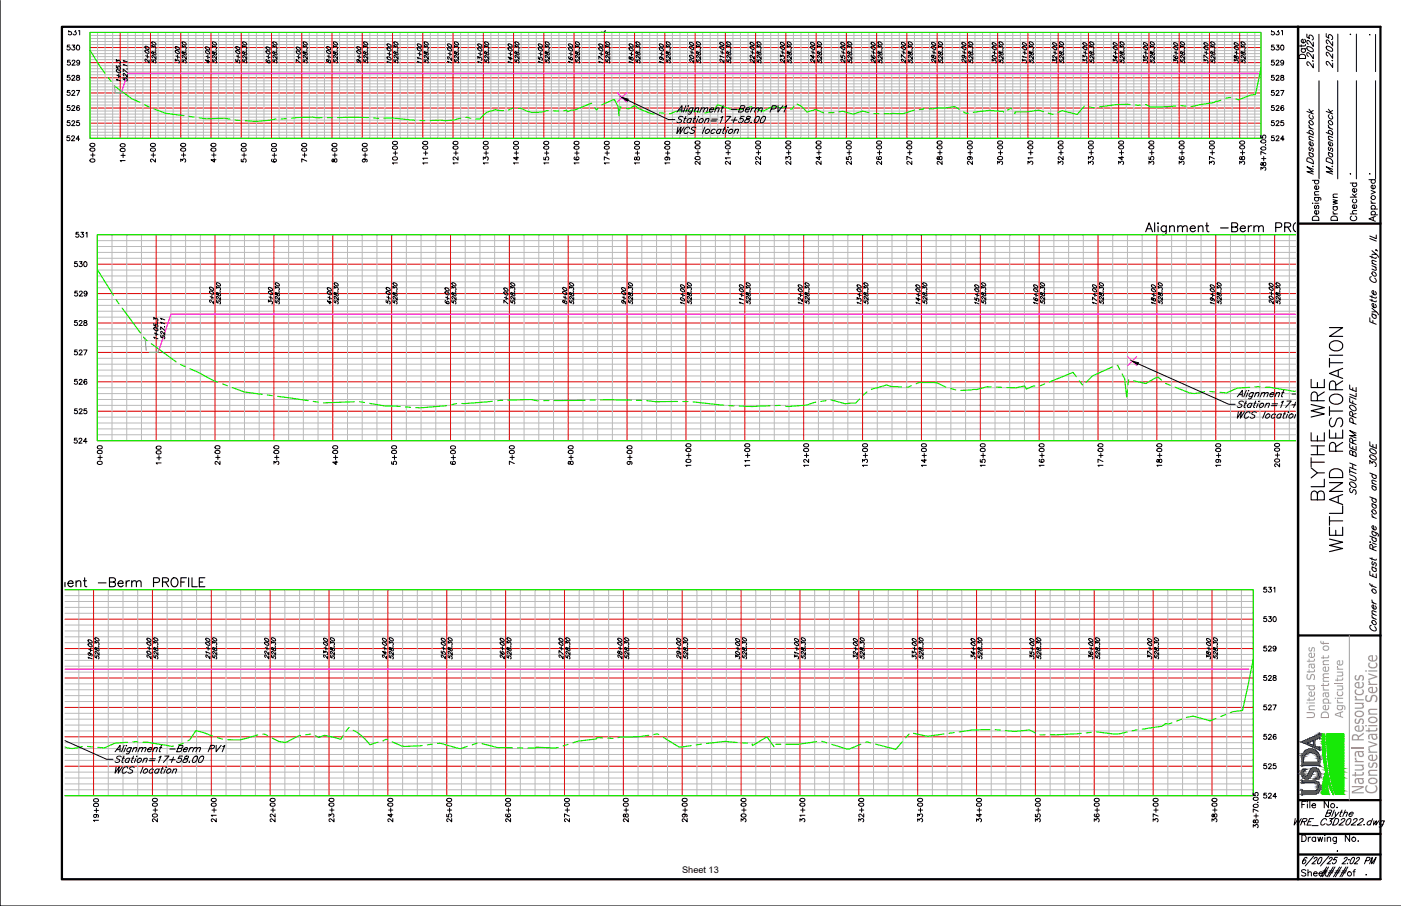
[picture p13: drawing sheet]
<svg xmlns="http://www.w3.org/2000/svg" width="432mm" height="279mm" viewBox="0 0 432 279" stroke-linecap="round" stroke-linejoin="round" font-family="sans-serif">
<defs><g id="words">
<g font-size="7.9">
<text x="409.6" y="155.2" transform="rotate(-90 409.6 155.2)">BLYTHE WRE</text>
<text x="415.2" y="171.4" transform="rotate(-90 415.2 171.4)">WETLAND RESTORATION</text>
</g>
<text font-size="6.6" x="406" y="271.6">####</text>
<text font-size="6.2" fill="#989898" x="420.3" y="245.1" transform="rotate(-90 420.3 245.1)">Natural Resources</text>
<text font-size="6.2" x="424.5" y="244.9" transform="rotate(-90 424.5 244.9)">Conservation Service</text>
<g font-size="5.3">
<text x="403.6" y="19.4" transform="rotate(-90 403.6 19.4)">Date</text>
<text x="412" y="21.9" transform="rotate(-90 412 21.9)">2.2025</text>
<text x="413.5" y="69.1" transform="rotate(-90 413.5 69.1)">Drawn</text>
<text x="419.5" y="69.1" transform="rotate(-90 419.5 69.1)">Checked</text>
</g>
<text font-size="4.9" x="419.1" y="153.8" transform="rotate(-90 419.1 153.8)">SOUTH BERM PROFILE</text>
<g font-size="4.2" fill="#989898">
<text x="405.2" y="221.7" transform="rotate(-90 405.2 221.7)">United States</text>
<text x="409.6" y="221.8" transform="rotate(-90 409.6 221.8)">Department of</text>
<text x="414" y="221.5" transform="rotate(-90 414 221.5)">Agriculture</text>
</g>
<g font-size="3.1">
<text x="415.2" y="12">.</text>
<text x="415.2" y="55">.</text>
<text x="421.2" y="55">.</text>
</g>
<text font-size="2.8" x="210.3" y="269.2">Sheet 13</text>
<g font-size="2.6">
<text x="421.2" y="12">.</text>
<text x="420.2" y="270.9">.</text>
</g>
</g></defs>
<!-- layer: 1.C3d.Prof.Berm -->
<g fill="none" stroke="#000" stroke-width=".35">
<path d="M186.5 9.4a.72 .72 0 0 1-1.1 .5M353.1 71.5l1.1-2.8 1 2.8M353.5 70.5h1.3M355.9 68.7v2.8M356.9 68.7v.3zM356.9 69.8v1.7M359.4 69.6v2.1a.73 .73 0 0 1-.4 .7 .73 .73 0 0 1-.7-.1M359.4 70a.89 .89 0 0 0-1.3-.1 .89 .89 0 0 0 0 1.3 .89 .89 0 0 0 1.3-.1M360.5 70.2l.7-.6 .6 .2 .2 1.7M360.5 69.6v1.9M363 70.2l.7-.6 .6 .2 .1 1.7M363 69.6v1.9"/>
<path d="M364.4 70.2l.7-.6 .7 .2 .1 1.7M366.8 70.4h1.6a.85 .85 0 0 0-1.2-.7 .85 .85 0 0 0-.2 1.4 .84 .84 0 0 0 1.4 0M369.3 70.2l.7-.6 .6 .2 .2 1.7M369.3 69.6v1.9M371.6 69.6h.9M372 68.7v2.3l.1 .3 .5 .2M376.2 70.3h2.4M379.6 70l1.6-.1 .3-.4-.2-.5-.5-.3h-1.2v2.8h1.2a.73 .73 0 0 0 .7-.8 .73 .73 0 0 0-.7-.7M382.2 70.4h1.6a.85 .85 0 0 0-1.2-.7 .85 .85 0 0 0-.2 1.4 .84 .84 0 0 0 1.4 0M384.8 69.6v1.9M385.8 69.6a.88 .88 0 0 0-1 .8M386.5 70.2l.6-.6 .7 .2 .1 1.7"/>
<path d="M386.5 69.6v1.9M387.9 70.2l.7-.6 .6 .2 .2 1.7M393.2 70.2h1.2a.73 .73 0 0 0 .7-.8 .73 .73 0 0 0-.7-.7h-1.2v2.8M396 70l1.5-.1 .3-.7-.6-.5h-1.2v2.8M396.9 70l.9 1.5M399.3 68.7a1.58 1.58 0 0 0 0 2.7M20 179.6v1.3M21 179.9h1.5a.85 .85 0 0 0-1.2-.7 .85 .85 0 0 0-.2 1.4 .84 .84 0 0 0 1.4 0M23.5 179.6l.6-.5 .7 .1 .1 1.7M23.5 179.1v1.8M25.7 179.1h.9M26.1 178.2v2.2l.1 .4 .6 .1"/>
<path d="M30.3 179.8h2.4M33.7 179.5l1.6-.1 .3-.4-.1-.6-.6-.2h-1.2v2.7h1.2a.73 .73 0 0 0 .7-.7 .73 .73 0 0 0-.7-.7M36.4 179.9h1.6a.85 .85 0 0 0-1.2-.7 .85 .85 0 0 0-.3 1.4 .84 .84 0 0 0 1.5 0M38.9 179.1v1.8M39.9 179.1a.88 .88 0 0 0-1 .8M40.6 179.6l.7-.5 .6 .1 .1 1.7M40.6 179.1v1.8M42 179.6l.7-.5 .7 .1 .1 1.7M47.3 179.6h1.2l.7-.5a.71 .71 0 0 0-.7-.9h-1.2v2.7M50.1 179.5l1.6-.1 .2-.4-.1-.6-.5-.2h-1.2v2.7M51 179.5l.9 1.4M53 178.6a1.02 1.02 0 0 1 1.2-.4 1.02 1.02 0 0 1 .6 1v.7a1.05 1.05 0 0 1-1 1.1 1.05 1.05 0 0 1-1.1-1.1z"/>
<path d="M55.8 179.5h1M57.5 178.2h-1.7v2.7M58.1 178.2v2.7M59.2 178.2v2.7h1.6M61.4 179.5h1.1M63.1 178.2h-1.7v2.7h1.7"/>
</g>
<g fill="none" stroke="#d00" stroke-width=".31">
<path d="M27.7 19.3h360.9M27.7 14.7h360.9M27.7 10h360.9v32.6h-360.9zM37.1 10v32.6M46.4 10v32.6M55.7 10v32.6M65 10v32.6M74.4 10v32.6M83.7 10v32.6M93 10v32.6M102.3 10v32.6M111.7 10v32.6"/>
<path d="M121 10v32.6M130.3 10v32.6M139.6 10v32.6M149 10v32.6M158.3 10v32.6M167.6 10v32.6M176.9 10v32.6M186.3 10v32.6M195.6 10v32.6M204.9 10v32.6M214.2 10v32.6M223.6 10v32.6"/>
<path d="M232.9 10v32.6M242.2 10v32.6M251.5 10v32.6M260.9 10v32.6M270.2 10v32.6M279.5 10v32.6M288.8 10v32.6M298.2 10v32.6M307.5 10v32.6M316.8 10v32.6M326.1 10v32.6M335.5 10v32.6"/>
<path d="M344.8 10v32.6M354.1 10v32.6M363.4 10v32.6M372.8 10v32.6M382.1 10v32.6M27.7 38h360.9M27.7 33.3h360.9M27.7 28.7h360.9M27.7 24h360.9M48.1 72.4v63.5M66.3 72.4v63.5M84.4 72.4v63.5"/>
<path d="M102.6 72.4v63.5M120.7 72.4v63.5M138.9 72.4v63.5M157 72.4v63.5M175.1 72.4v63.5M193.3 72.4v63.5M211.4 72.4v63.5M229.6 72.4v63.5M247.7 72.4v63.5M265.9 72.4v63.5M284 72.4v63.5M302.1 72.4v63.5"/>
<path d="M320.3 72.4v63.5M338.4 72.4v63.5M356.6 72.4v63.5M374.7 72.4v63.5M392.9 72.4v63.5M399.3 72.4h-369.3v63.5h369.3M30 99.6h369.3M30 90.5h369.3M30 81.5h369.3M30 117.8h369.3M30 108.7h369.3M30 126.8h369.3"/>
<path d="M20 181.9h366.3v63.5h-366.3M20 190.9h366.3M28.8 181.9v63.5M47 181.9v63.5M65.1 181.9v63.5M83.3 181.9v63.5M101.4 181.9v63.5M119.5 181.9v63.5M137.7 181.9v63.5M155.8 181.9v63.5M174 181.9v63.5M192.1 181.9v63.5"/>
<path d="M210.3 181.9v63.5M228.4 181.9v63.5M246.5 181.9v63.5M264.7 181.9v63.5M282.8 181.9v63.5M301 181.9v63.5M319.1 181.9v63.5M337.3 181.9v63.5M355.4 181.9v63.5M373.5 181.9v63.5M20 218.2h366.3M20 209.1h366.3"/>
<path d="M20 200h366.3M20 236.3h366.3M20 227.2h366.3"/>
</g>
<g fill="none" stroke="#bababa" stroke-width=".31">
<path d="M27.7 18.4h360.9M27.7 17.5h360.9M27.7 16.5h360.9M27.7 15.6h360.9M27.7 13.7h360.9M27.7 12.8h360.9M27.7 11.9h360.9M27.7 10.9h360.9M30.1 10v32.6M32.4 10v32.6M34.7 10v32.6M39.4 10v32.6"/>
<path d="M41.7 10v32.6M44 10v32.6M48.7 10v32.6M51 10v32.6M53.4 10v32.6M58 10v32.6M60.4 10v32.6M62.7 10v32.6M67.4 10v32.6M69.7 10v32.6M72 10v32.6M76.7 10v32.6"/>
<path d="M79 10v32.6M81.4 10v32.6M86 10v32.6M88.3 10v32.6M90.7 10v32.6M95.3 10v32.6M97.7 10v32.6M100 10v32.6M104.7 10v32.6M107 10v32.6M109.3 10v32.6M114 10v32.6"/>
<path d="M116.3 10v32.6M118.6 10v32.6M123.3 10v32.6M125.6 10v32.6M128 10v32.6M132.6 10v32.6M135 10v32.6M137.3 10v32.6M142 10v32.6M144.3 10v32.6M146.6 10v32.6M151.3 10v32.6"/>
<path d="M153.6 10v32.6M156 10v32.6M160.6 10v32.6M162.9 10v32.6M165.3 10v32.6M169.9 10v32.6M172.3 10v32.6M174.6 10v32.6M179.3 10v32.6M181.6 10v32.6M183.9 10v32.6M188.6 10v32.6"/>
<path d="M190.9 10v32.6M193.3 10v32.6M197.9 10v32.6M200.2 10v32.6M202.6 10v32.6M207.2 10v32.6M209.6 10v32.6M211.9 10v32.6M216.6 10v32.6M218.9 10v32.6M221.2 10v32.6M225.9 10v32.6"/>
<path d="M228.2 10v32.6M230.5 10v32.6M235.2 10v32.6M237.5 10v32.6M239.9 10v32.6M244.5 10v32.6M246.9 10v32.6M249.2 10v32.6M253.9 10v32.6M256.2 10v32.6M258.5 10v32.6M263.2 10v32.6"/>
<path d="M265.5 10v32.6M267.9 10v32.6M272.5 10v32.6M274.8 10v32.6M277.2 10v32.6M281.8 10v32.6M284.2 10v32.6M286.5 10v32.6M291.2 10v32.6M293.5 10v32.6M295.8 10v32.6M300.5 10v32.6"/>
<path d="M302.8 10v32.6M305.1 10v32.6M309.8 10v32.6M312.1 10v32.6M314.5 10v32.6M319.1 10v32.6M321.5 10v32.6M323.8 10v32.6M328.5 10v32.6M330.8 10v32.6M333.1 10v32.6M337.8 10v32.6"/>
<path d="M340.1 10v32.6M342.5 10v32.6M347.1 10v32.6M349.5 10v32.6M351.8 10v32.6M356.4 10v32.6M358.8 10v32.6M361.1 10v32.6M365.8 10v32.6M368.1 10v32.6M370.4 10v32.6M375.1 10v32.6"/>
<path d="M377.4 10v32.6M379.8 10v32.6M384.4 10v32.6M386.7 10v32.6M27.7 39.8h360.9M27.7 38.9h360.9M27.7 37.1h360.9M27.7 36.1h360.9M27.7 35.2h360.9M27.7 34.2h360.9M27.7 32.4h360.9M27.7 31.5h360.9"/>
<path d="M27.7 30.5h360.9M27.7 29.6h360.9M27.7 27.7h360.9M27.7 26.8h360.9M27.7 25.9h360.9M27.7 24.9h360.9M27.7 23.1h360.9M27.7 22.1h360.9M27.7 21.2h360.9M27.7 20.3h360.9M27.7 41.7h360.9M27.7 40.8h360.9"/>
<path d="M30 79.7h369.3M30 77.8h369.3M30 76h369.3M30 74.2h369.3M34.5 72.4v63.5M39.1 72.4v63.5M43.6 72.4v63.5M52.7 72.4v63.5M57.2 72.4v63.5M61.7 72.4v63.5M70.8 72.4v63.5M75.4 72.4v63.5"/>
<path d="M79.9 72.4v63.5M89 72.4v63.5M93.5 72.4v63.5M98 72.4v63.5M107.1 72.4v63.5M111.6 72.4v63.5M116.2 72.4v63.5M125.2 72.4v63.5M129.8 72.4v63.5M134.3 72.4v63.5M143.4 72.4v63.5M147.9 72.4v63.5"/>
<path d="M152.5 72.4v63.5M161.5 72.4v63.5M166.1 72.4v63.5M170.6 72.4v63.5M179.7 72.4v63.5M184.2 72.4v63.5M188.7 72.4v63.5M197.8 72.4v63.5M202.4 72.4v63.5M206.9 72.4v63.5M216 72.4v63.5M220.5 72.4v63.5"/>
<path d="M225 72.4v63.5M234.1 72.4v63.5M238.6 72.4v63.5M243.2 72.4v63.5M252.2 72.4v63.5M256.8 72.4v63.5M261.3 72.4v63.5M270.4 72.4v63.5M274.9 72.4v63.5M279.5 72.4v63.5M288.5 72.4v63.5M293.1 72.4v63.5"/>
<path d="M297.6 72.4v63.5M306.7 72.4v63.5M311.2 72.4v63.5M315.7 72.4v63.5M324.8 72.4v63.5M329.4 72.4v63.5M333.9 72.4v63.5M343 72.4v63.5M347.5 72.4v63.5M352 72.4v63.5M361.1 72.4v63.5M365.6 72.4v63.5"/>
<path d="M370.2 72.4v63.5M379.2 72.4v63.5M383.8 72.4v63.5M388.3 72.4v63.5M397.4 72.4v63.5M30 97.8h369.3M30 96h369.3M30 94.2h369.3M30 92.4h369.3M30 88.7h369.3M30 86.9h369.3M30 85.1h369.3"/>
<path d="M30 83.3h369.3M30 119.6h369.3M30 115.9h369.3M30 114.1h369.3M30 112.3h369.3M30 110.5h369.3M30 106.9h369.3M30 105.1h369.3M30 103.2h369.3M30 101.4h369.3M30 134.1h369.3M30 132.3h369.3"/>
<path d="M30 130.5h369.3M30 128.6h369.3M30 125h369.3M30 123.2h369.3M30 121.4h369.3M20 198.2h366.3M20 196.4h366.3M20 194.6h366.3M20 192.8h366.3M20 189.1h366.3M20 187.3h366.3M20 185.5h366.3"/>
<path d="M20 183.7h366.3M24.3 181.9v63.5M33.4 181.9v63.5M37.9 181.9v63.5M42.4 181.9v63.5M51.5 181.9v63.5M56 181.9v63.5M60.6 181.9v63.5M69.7 181.9v63.5M74.2 181.9v63.5M78.7 181.9v63.5M87.8 181.9v63.5"/>
<path d="M92.3 181.9v63.5M96.9 181.9v63.5M105.9 181.9v63.5M110.5 181.9v63.5M115 181.9v63.5M124.1 181.9v63.5M128.6 181.9v63.5M133.2 181.9v63.5M142.2 181.9v63.5M146.8 181.9v63.5M151.3 181.9v63.5M160.4 181.9v63.5"/>
<path d="M164.9 181.9v63.5M169.4 181.9v63.5M178.5 181.9v63.5M183 181.9v63.5M187.6 181.9v63.5M196.7 181.9v63.5M201.2 181.9v63.5M205.7 181.9v63.5M214.8 181.9v63.5M219.3 181.9v63.5M223.9 181.9v63.5M232.9 181.9v63.5"/>
<path d="M237.5 181.9v63.5M242 181.9v63.5M251.1 181.9v63.5M255.6 181.9v63.5M260.2 181.9v63.5M269.2 181.9v63.5M273.8 181.9v63.5M278.3 181.9v63.5M287.4 181.9v63.5M291.9 181.9v63.5M296.4 181.9v63.5M305.5 181.9v63.5"/>
<path d="M310 181.9v63.5M314.6 181.9v63.5M323.7 181.9v63.5M328.2 181.9v63.5M332.7 181.9v63.5M341.8 181.9v63.5M346.3 181.9v63.5M350.9 181.9v63.5M359.9 181.9v63.5M364.5 181.9v63.5M369 181.9v63.5M378.1 181.9v63.5"/>
<path d="M382.6 181.9v63.5M20 220h366.3M20 216.3h366.3M20 214.5h366.3M20 212.7h366.3M20 210.9h366.3M20 207.3h366.3M20 205.5h366.3M20 203.6h366.3M20 201.8h366.3M20 239.9h366.3M20 238.1h366.3"/>
<path d="M20 234.5h366.3M20 232.7h366.3M20 230.9h366.3M20 229h366.3M20 225.4h366.3M20 223.6h366.3M20 221.8h366.3M20 243.6h366.3M20 241.7h366.3"/>
</g>
<path d="M27.7 10h360.9v32.6h-360.9zM399.3 72.4h-369.3v63.5h369.3M20 181.9h366.3v63.5h-366.3" fill="none" stroke="#0f0" stroke-width=".35"/>
<g fill="none" stroke="#000" stroke-width=".31">
<path d="M21.2 9.4l-.1 .5a.54 .54 0 0 1 .9 0 .54 .54 0 0 1-.1 .8 .54 .54 0 0 1-.8-.2M21.5 13.9h-.7l-.1 .7a.54 .54 0 0 1 .8-.1 .54 .54 0 0 1-.1 .8 .54 .54 0 0 1-.8-.2M21.6 18.6h-.8v.6a.54 .54 0 0 1 .8 0 .54 .54 0 0 1-.1 .8 .54 .54 0 0 1-.8-.2M22.2 18.9l.3-.3 .6 .3-.9 1.2h1M22.2 13.9h.8l-.4 .6a.51 .51 0 0 1 .4 .8 .51 .51 0 0 1-.9-.2M23.4 9.4l-.4 .4a.51 .51 0 0 1 .4 .8 .51 .51 0 0 1-.9-.1M23.8 14a.7 .7 0 0 1 .8 .7 .7 .7 0 0 1-.8 .7l-.3-.6zM24.4 9.4l-.2 .1M24.6 19.1a.47 .47 0 0 1-.7 .4 .47 .47 0 0 1-.2-.8 .47 .47 0 0 1 .8 .1l.1 .3a.72 .72 0 0 1-.6 1l-.3-.2M24.6 9.4v1.4M391.9 9.4v.5a.54 .54 0 0 1 .8 0 .54 .54 0 0 1-.1 .8 .54 .54 0 0 1-.8-.2M392.7 18.6h-.8v.6a.54 .54 0 0 1 .8 0 .54 .54 0 0 1-.1 .8 .54 .54 0 0 1-.8-.2"/>
<path d="M392.7 13.9h-.8v.7a.54 .54 0 0 1 .8-.1 .54 .54 0 0 1-.1 .8 .54 .54 0 0 1-.8-.2M393.3 18.9l.3-.3 .6 .3-1 1.2h1.1M393.4 13.9h.8l-.4 .6a.51 .51 0 0 1 .3 .8 .51 .51 0 0 1-.9-.2M394.1 9.4l-.3 .4a.51 .51 0 0 1 .3 .8 .51 .51 0 0 1-.9-.1M394.9 14a.7 .7 0 0 1 .8 .7 .7 .7 0 0 1-.8 .7l-.2-.6zM395.1 9.4l-.2 .1M395.3 9.4v1.4M395.6 19.1a.47 .47 0 0 1-.6 .4 .47 .47 0 0 1-.2-.8 .47 .47 0 0 1 .8 .1v.3a.71 .71 0 0 1-.5 1l-.3-.2M21.5 37.2h-.7l-.1 .7a.54 .54 0 0 1 .8 0 .54 .54 0 0 1-.1 .8 .54 .54 0 0 1-.8-.3M21.5 32.6h-.7l-.1 .6a.54 .54 0 0 1 .8 0 .54 .54 0 0 1-.1 .8 .54 .54 0 0 1-.8-.2M21.5 27.9h-.7l-.1 .6a.54 .54 0 0 1 .8 0 .54 .54 0 0 1-.1 .8 .54 .54 0 0 1-.8-.2M21.5 23.2h-.7l-.1 .7a.54 .54 0 0 1 .8 0 .54 .54 0 0 1-.1 .8 .54 .54 0 0 1-.8-.2"/>
<path d="M22.2 37.6l.2-.4 .6 .3-.9 1.2h1M22.2 32.9l.1-.3h.4l.3 .4-.9 1.1h1M22.2 28.3l.2-.4 .6 .3-.9 1.2h1M22.2 23.6l.2-.4 .6 .3-.9 1.3h1M23.5 27.9h1.1l-.8 1.5M23.7 23.3v.4a.62 .62 0 0 1 .7 .2 .62 .62 0 0 1 0 .8l-.5 .1-.4-.3 .1-.4 .9-.5-.1-.3zM24.4 37.2h-.7l-.1 .7a.54 .54 0 0 1 .8 0 .54 .54 0 0 1-.1 .8 .54 .54 0 0 1-.8-.3M24.5 32.8l-.1-.2a.69 .69 0 0 0-.8 .7 .69 .69 0 0 0 .7 .7 .47 .47 0 0 0 0-.8 .47 .47 0 0 0-.7 .4M392.7 37.2h-.8v.7a.54 .54 0 0 1 .8 0 .54 .54 0 0 1-.1 .8 .54 .54 0 0 1-.8-.3M392.7 32.6h-.8v.6a.54 .54 0 0 1 .8 0 .54 .54 0 0 1-.1 .8 .54 .54 0 0 1-.8-.2M392.7 27.9h-.8v.6a.54 .54 0 0 1 .8 0 .54 .54 0 0 1-.1 .8 .54 .54 0 0 1-.8-.2M392.7 23.2h-.8v.7a.54 .54 0 0 1 .8 0 .54 .54 0 0 1-.1 .8 .54 .54 0 0 1-.8-.2"/>
<path d="M393.3 37.6l.3-.4 .6 .3-1 1.2h1.1M393.3 32.9l.2-.3h.4l.3 .4-1 1.1h1.1M393.3 28.3l.3-.4 .6 .3-1 1.2h1.1M393.3 23.6l.3-.4 .6 .3-1 1.3h1.1M394.7 27.9h1l-.7 1.5M394.8 23.3v.4a.63 .63 0 0 1 .7 .2 .63 .63 0 0 1 .1 .8l-.5 .1-.4-.3 .1-.4 .8-.5v-.3zM395.6 37.2h-.8v.7a.54 .54 0 0 1 .8 0 .54 .54 0 0 1-.1 .8 .54 .54 0 0 1-.8-.3M395.6 32.8v-.2a.69 .69 0 0 0-.8 .7 .69 .69 0 0 0 .7 .7 .47 .47 0 0 0 0-.8 .47 .47 0 0 0-.7 .4M21.4 41.9h-.7l-.1 .6a.54 .54 0 0 1 .8 0 .54 .54 0 0 1-.1 .8 .54 .54 0 0 1-.7-.2M22.1 42.2l.3-.3 .6 .3-1 1.2h1M24.6 42.9h-1.1l.7-1v1.5M27.8 49.2a.76 .76 0 0 1 .9-.3 .76 .76 0 0 1 .5 .9 .76 .76 0 0 1-1 .3 .76 .76 0 0 1-.4-.9z"/>
<path d="M27.8 45.9a.76 .76 0 0 1 .9-.3 .76 .76 0 0 1 .5 .8 .76 .76 0 0 1-1 .3 .76 .76 0 0 1-.4-.8zM27.8 44.4a.76 .76 0 0 1 .9-.3 .76 .76 0 0 1 .5 .9 .76 .76 0 0 1-1 .3 .76 .76 0 0 1-.4-.9zM28 47.8h1.3M28.6 47.2v1.3M37.1 46a.76 .76 0 0 1 1-.3 .76 .76 0 0 1 .4 .8 .76 .76 0 0 1-.9 .3 .76 .76 0 0 1-.5-.8zM37.1 44.5a.76 .76 0 0 1 1-.3 .76 .76 0 0 1 .4 .9 .76 .76 0 0 1-.9 .3 .76 .76 0 0 1-.5-.9zM37.3 47.9h1.3M37.9 47.3v1.3M38.6 49.5h-1.5l.2 .4M46.5 45.9a.76 .76 0 0 1 .9-.3 .76 .76 0 0 1 .4 .8 .76 .76 0 0 1-.9 .3 .76 .76 0 0 1-.4-.8zM46.5 44.4a.76 .76 0 0 1 .9-.3 .76 .76 0 0 1 .4 .9 .76 .76 0 0 1-.9 .3 .76 .76 0 0 1-.4-.9zM46.6 47.8h1.3"/>
<path d="M47.3 47.2v1.3M47.9 49v1l-1.2-.9-.3 .5 .3 .3M55.7 49.8v-.7l.6 .4a.51 .51 0 0 1 .8-.4 .51 .51 0 0 1-.2 .9M55.8 45.9a.76 .76 0 0 1 .9-.3 .76 .76 0 0 1 .5 .8 .76 .76 0 0 1-1 .3 .76 .76 0 0 1-.4-.8zM55.8 44.4a.76 .76 0 0 1 .9-.3 .76 .76 0 0 1 .5 .9 .76 .76 0 0 1-1 .3 .76 .76 0 0 1-.4-.9zM55.9 47.8h1.3M56.6 47.2v1.3M65.1 45.9a.76 .76 0 0 1 .9-.3 .76 .76 0 0 1 .5 .8 .76 .76 0 0 1-1 .3 .76 .76 0 0 1-.4-.8zM65.1 44.4a.76 .76 0 0 1 .9-.3 .76 .76 0 0 1 .5 .9 .76 .76 0 0 1-1 .3 .76 .76 0 0 1-.4-.9zM65.2 47.8h1.4M65.9 47.2v1.3M66.1 48.9v1.1l-1.1-.7h1.6"/>
<path d="M74.4 49.1v.7l.6 .1a.54 .54 0 0 1 0-.8 .54 .54 0 0 1 .8 .1 .54 .54 0 0 1-.2 .8M74.4 45.9a.76 .76 0 0 1 1-.3 .76 .76 0 0 1 .4 .8 .76 .76 0 0 1-.9 .3 .76 .76 0 0 1-.5-.8zM74.4 44.4a.76 .76 0 0 1 1-.3 .76 .76 0 0 1 .4 .9 .76 .76 0 0 1-.9 .3 .76 .76 0 0 1-.5-.9zM74.6 47.8h1.3M75.2 47.2v1.3M83.8 45.9a.76 .76 0 0 1 .9-.3 .76 .76 0 0 1 .4 .9 .76 .76 0 0 1-.9 .3 .76 .76 0 0 1-.4-.9zM83.8 44.4a.76 .76 0 0 1 .9-.3 .76 .76 0 0 1 .4 .9 .76 .76 0 0 1-.9 .3 .76 .76 0 0 1-.4-.9zM83.9 49.1l-.1 .1a.75 .75 0 0 0 .5 .9 .75 .75 0 0 0 .9-.6 .47 .47 0 0 0-.4-.5 .47 .47 0 0 0-.5 .4 .47 .47 0 0 0 .4 .6M83.9 47.8h1.3M84.6 47.2v1.3M93.1 45.9a.76 .76 0 0 1 .9-.3 .76 .76 0 0 1 .5 .8 .76 .76 0 0 1-1 .3 .76 .76 0 0 1-.4-.8zM93.1 44.4a.76 .76 0 0 1 .9-.3 .76 .76 0 0 1 .5 .9 .76 .76 0 0 1-1 .3 .76 .76 0 0 1-.4-.9z"/>
<path d="M93.2 47.8h1.3M93.9 47.2v1.3M94.5 49.7l-1.5-.7v1M102.4 49.1v.7h.4a.63 .63 0 0 1 .2-.7 .63 .63 0 0 1 .8 0l.1 .5-.3 .4-.5-.2-.3-.7zM102.4 45.9a.76 .76 0 0 1 .9-.3 .76 .76 0 0 1 .5 .8 .76 .76 0 0 1-1 .3 .76 .76 0 0 1-.4-.8zM102.4 44.4a.76 .76 0 0 1 .9-.3 .76 .76 0 0 1 .5 .9 .76 .76 0 0 1-1 .3 .76 .76 0 0 1-.4-.9zM102.6 47.8h1.3M103.2 47.2v1.3M111.7 45.9a.76 .76 0 0 1 1-.3 .76 .76 0 0 1 .4 .8 .76 .76 0 0 1-.9 .3 .76 .76 0 0 1-.5-.8zM111.7 44.4a.76 .76 0 0 1 1-.3 .76 .76 0 0 1 .4 .9 .76 .76 0 0 1-.9 .3 .76 .76 0 0 1-.5-.9zM111.9 47.8h1.3M112.2 49.1a.47 .47 0 0 1 .4 .6 .47 .47 0 0 1-.8 .2 .47 .47 0 0 1 .1-.8h.3a.71 .71 0 0 1 1 .5l-.2 .3"/>
<path d="M112.5 47.2v1.3M121.1 48.6a.76 .76 0 0 1 .9-.3 .76 .76 0 0 1 .4 .9 .76 .76 0 0 1-.9 .2 .76 .76 0 0 1-.4-.8zM121.1 45.2a.75 .75 0 0 1 .9-.3 .75 .75 0 0 1 .4 .9 .76 .76 0 0 1-.9 .3 .76 .76 0 0 1-.4-.9zM121.1 43.8a.76 .76 0 0 1 .9-.3 .76 .76 0 0 1 .4 .9 .76 .76 0 0 1-.9 .3 .76 .76 0 0 1-.4-.9zM121.2 47.2h1.3M121.9 46.5v1.3M122.5 50.2h-1.5l.3 .4M130.4 45.2a.76 .76 0 0 1 .9-.3 .76 .76 0 0 1 .5 .9 .76 .76 0 0 1-1 .3 .76 .76 0 0 1-.4-.9zM130.4 43.8a.76 .76 0 0 1 .9-.3 .76 .76 0 0 1 .5 .9 .76 .76 0 0 1-1 .3 .76 .76 0 0 1-.4-.9zM130.5 47.2h1.3M131.2 46.5v1.3M131.8 50.2h-1.5l.3 .4"/>
<path d="M131.8 48.8h-1.5l.3 .4M139.7 45.2a.76 .76 0 0 1 .9-.3 .76 .76 0 0 1 .5 .9 .76 .76 0 0 1-.9 .3 .76 .76 0 0 1-.5-.9zM139.7 43.8a.76 .76 0 0 1 .9-.3 .76 .76 0 0 1 .5 .9 .76 .76 0 0 1-1 .3 .76 .76 0 0 1-.4-.9zM139.8 47.2h1.4M140.5 46.5v1.3M141.2 50.2h-1.6l.3 .4M141.2 48.4v1l-1.3-1-.3 .6 .4 .3M149 49.2v-.8l.5 .5a.51 .51 0 0 1 .9-.4 .51 .51 0 0 1-.2 .9M149 45.2a.76 .76 0 0 1 1-.2 .76 .76 0 0 1 .4 .8 .75 .75 0 0 1-.9 .3 .75 .75 0 0 1-.5-.9zM149 43.8a.76 .76 0 0 1 1-.3 .76 .76 0 0 1 .4 .9 .76 .76 0 0 1-.9 .3 .76 .76 0 0 1-.5-.9zM149.2 47.2h1.3M149.8 46.5v1.3"/>
<path d="M150.5 50.2h-1.5l.2 .4M158.4 45.2a.76 .76 0 0 1 .9-.2 .76 .76 0 0 1 .4 .8 .75 .75 0 0 1-.9 .3 .75 .75 0 0 1-.4-.9zM158.4 43.8a.76 .76 0 0 1 .9-.3 .76 .76 0 0 1 .4 .9 .76 .76 0 0 1-.9 .3 .76 .76 0 0 1-.4-.9zM158.5 47.2h1.3M159.2 46.5v1.3M159.3 48.3v1.1l-1-.7h1.5M159.8 50.2h-1.5l.3 .4M167.6 48.5v.7l.7 .1a.54 .54 0 0 1-.1-.8 .54 .54 0 0 1 .8 .1 .54 .54 0 0 1-.2 .8M167.7 45.2a.75 .75 0 0 1 .9-.3 .75 .75 0 0 1 .5 .9 .75 .75 0 0 1-1 .3 .75 .75 0 0 1-.4-.9zM167.7 43.8a.76 .76 0 0 1 .9-.3 .76 .76 0 0 1 .5 .9 .76 .76 0 0 1-1 .3 .76 .76 0 0 1-.4-.9zM167.8 47.2h1.3M168.5 46.5v1.3"/>
<path d="M169.1 50.2h-1.5l.3 .4M177 45.2a.75 .75 0 0 1 .9-.3 .75 .75 0 0 1 .5 .9 .75 .75 0 0 1-.9 .3 .75 .75 0 0 1-.5-.9zM177 43.8a.76 .76 0 0 1 .9-.3 .76 .76 0 0 1 .5 .9 .76 .76 0 0 1-1 .3 .76 .76 0 0 1-.4-.9zM177.2 48.4l-.2 .1a.69 .69 0 0 0 .7 .8 .69 .69 0 0 0 .7-.7 .47 .47 0 0 0-.8 0 .47 .47 0 0 0 .3 .7M177.2 47.2h1.3M177.8 46.5v1.3M178.5 50.2h-1.6l.3 .4M186.3 45.2a.75 .75 0 0 1 1-.3 .75 .75 0 0 1 .4 .9 .76 .76 0 0 1-.9 .3 .76 .76 0 0 1-.5-.9zM186.3 43.8a.76 .76 0 0 1 1-.3 .76 .76 0 0 1 .4 .9 .76 .76 0 0 1-.9 .3 .76 .76 0 0 1-.5-.9zM186.5 47.2h1.3M187.1 46.5v1.3M187.8 50.2h-1.5l.3 .4"/>
<path d="M187.8 49.1l-1.5-.7v1M195.7 48.5v.7h.4a.62 .62 0 0 1 .2-.7 .62 .62 0 0 1 .7 0v.7a.62 .62 0 0 1-.7 0 .62 .62 0 0 1-.2-.7zM195.7 45.2a.75 .75 0 0 1 .9-.3 .75 .75 0 0 1 .4 .9 .76 .76 0 0 1-.9 .3 .76 .76 0 0 1-.4-.9zM195.7 43.8a.76 .76 0 0 1 .9-.3 .76 .76 0 0 1 .4 .9 .76 .76 0 0 1-.9 .3 .76 .76 0 0 1-.4-.9zM195.8 47.2h1.3M196.5 46.5v1.3M197.1 50.2h-1.5l.3 .4M205 45.2a.76 .76 0 0 1 .9-.3 .76 .76 0 0 1 .5 .9 .76 .76 0 0 1-1 .3 .76 .76 0 0 1-.4-.9zM205 43.8a.76 .76 0 0 1 .9-.3 .76 .76 0 0 1 .5 .9 .76 .76 0 0 1-1 .3 .76 .76 0 0 1-.4-.9zM205.1 47.2h1.3M205.4 48.4a.47 .47 0 0 1 .4 .7 .47 .47 0 0 1-.7 .2 .47 .47 0 0 1 0-.8l.3-.1a.72 .72 0 0 1 1 .6l-.2 .3M205.8 46.5v1.3"/>
<path d="M206.4 50.2h-1.5l.3 .4M214.3 48.5a.76 .76 0 0 1 .9-.3 .76 .76 0 0 1 .5 .9 .76 .76 0 0 1-.9 .2 .76 .76 0 0 1-.5-.8zM214.3 45.1a.76 .76 0 0 1 .9-.3 .76 .76 0 0 1 .5 .9 .76 .76 0 0 1-1 .3 .76 .76 0 0 1-.4-.9zM214.3 43.7a.76 .76 0 0 1 .9-.3 .76 .76 0 0 1 .5 .9 .76 .76 0 0 1-1 .3 .76 .76 0 0 1-.4-.9zM214.5 47.1h1.3M215.1 46.4v1.3M215.8 49.7v1l-1.3-.9-.3 .6 .4 .2M223.6 45.1a.76 .76 0 0 1 1-.3 .76 .76 0 0 1 .4 .9 .76 .76 0 0 1-.9 .3 .76 .76 0 0 1-.5-.9zM223.6 43.7a.76 .76 0 0 1 1-.3 .76 .76 0 0 1 .4 .9 .76 .76 0 0 1-.9 .3 .76 .76 0 0 1-.5-.9zM223.8 47.1h1.3M224.4 46.4v1.3M225.1 49.7v1l-1.3-.9-.2 .6 .3 .2"/>
<path d="M225.1 48.7h-1.5l.2 .4M233 45.1a.76 .76 0 0 1 .9-.3 .76 .76 0 0 1 .4 .9 .76 .76 0 0 1-.9 .3 .76 .76 0 0 1-.4-.9zM233 43.7a.76 .76 0 0 1 .9-.3 .76 .76 0 0 1 .4 .9 .76 .76 0 0 1-.9 .3 .76 .76 0 0 1-.4-.9zM233.1 47.1h1.3M233.8 46.4v1.3M234.4 49.7v1l-1.2-.9-.3 .6 .3 .2M234.4 48.2v1.1l-1.2-1-.3 .6 .3 .3M242.2 49.1v-.8l.6 .5a.51 .51 0 0 1 .8-.4 .51 .51 0 0 1-.2 .9M242.3 45.1a.76 .76 0 0 1 .9-.3 .76 .76 0 0 1 .5 .9 .76 .76 0 0 1-1 .3 .76 .76 0 0 1-.4-.9zM242.3 43.7a.76 .76 0 0 1 .9-.3 .76 .76 0 0 1 .5 .9 .76 .76 0 0 1-1 .3 .76 .76 0 0 1-.4-.9zM242.4 47.1h1.3M243.1 46.4v1.3"/>
<path d="M243.7 49.7v1l-1.2-.9-.3 .6 .4 .2M251.6 45.1a.76 .76 0 0 1 .9-.3 .76 .76 0 0 1 .5 .9 .76 .76 0 0 1-1 .3 .76 .76 0 0 1-.4-.9zM251.6 43.7a.76 .76 0 0 1 .9-.3 .76 .76 0 0 1 .5 .9 .76 .76 0 0 1-1 .3 .76 .76 0 0 1-.4-.9zM251.8 47.1h1.3M252.4 46.4v1.3M252.6 48.2v1.1l-1.1-.8h1.6M253.1 49.7v1l-1.3-.9-.3 .6 .4 .2M260.9 48.4v.7l.6 .1a.54 .54 0 0 1 0-.8 .54 .54 0 0 1 .8 .1 .54 .54 0 0 1-.2 .8M260.9 45.1a.76 .76 0 0 1 1-.3 .76 .76 0 0 1 .4 .9 .76 .76 0 0 1-.9 .3 .76 .76 0 0 1-.5-.9zM260.9 43.7a.76 .76 0 0 1 1-.3 .76 .76 0 0 1 .4 .9 .76 .76 0 0 1-.9 .2 .76 .76 0 0 1-.5-.8zM261.1 47.1h1.3M261.7 46.4v1.3"/>
<path d="M262.4 49.7v1l-1.1-.9-.4 .3v.4l.3 .1M270.3 45.1a.76 .76 0 0 1 .9-.3 .76 .76 0 0 1 .4 .9 .76 .76 0 0 1-.9 .3 .76 .76 0 0 1-.4-.9zM270.3 43.7a.76 .76 0 0 1 .9-.3 .76 .76 0 0 1 .4 .9 .76 .76 0 0 1-.9 .2 .76 .76 0 0 1-.4-.8zM270.4 48.3l-.1 .1a.75 .75 0 0 0 .5 .9 .75 .75 0 0 0 .9-.5 .47 .47 0 0 0-.4-.5 .47 .47 0 0 0-.5 .4 .47 .47 0 0 0 .4 .5M270.4 47.1h1.3M271.1 46.4v1.3M271.7 49.7v1l-1.2-.9-.3 .6 .4 .2M279.6 45.1a.76 .76 0 0 1 .9-.3 .76 .76 0 0 1 .5 .9 .76 .76 0 0 1-1 .3 .76 .76 0 0 1-.4-.9zM279.6 43.7a.76 .76 0 0 1 .9-.3 .76 .76 0 0 1 .5 .9 .76 .76 0 0 1-1 .3 .76 .76 0 0 1-.4-.9zM279.7 47.1h1.3M280.4 46.4v1.3M281 49l-1.5-.8v1.1"/>
<path d="M281 49.7v1l-1.2-.9-.3 .6 .4 .2M288.9 48.4v.7l.3 .1 .6-1a.51 .51 0 0 1 .6 .6 .51 .51 0 0 1-.6 .5l-.5-.9zM288.9 45.1a.76 .76 0 0 1 .9-.3 .76 .76 0 0 1 .5 .9 .76 .76 0 0 1-.9 .3 .76 .76 0 0 1-.5-.9zM288.9 43.7a.76 .76 0 0 1 .9-.3 .76 .76 0 0 1 .5 .9 .76 .76 0 0 1-.9 .3 .76 .76 0 0 1-.5-.9zM289.1 47.1h1.3M289.7 46.4v1.3M290.4 49.7v1l-1.3-.9-.3 .6 .4 .2M298.2 45.1a.76 .76 0 0 1 1-.3 .76 .76 0 0 1 .4 .9 .76 .76 0 0 1-.9 .3 .76 .76 0 0 1-.5-.9zM298.2 43.7a.76 .76 0 0 1 1-.3 .76 .76 0 0 1 .4 .9 .76 .76 0 0 1-.9 .3 .76 .76 0 0 1-.5-.9zM298.4 47.1h1.3M298.7 48.3a.47 .47 0 0 1 .4 .7 .47 .47 0 0 1-.8 .2 .47 .47 0 0 1 .1-.8l1.2 .1-.1 .7M299 46.4v1.3"/>
<path d="M299.7 49.7v1l-1.2-.9-.3 .6 .3 .2M307.5 50.6v-.8l.6 .4a.51 .51 0 0 1 .8-.4 .51 .51 0 0 1-.2 .9M307.6 48.5a.76 .76 0 0 1 .9-.3 .76 .76 0 0 1 .4 .9 .76 .76 0 0 1-.9 .2 .76 .76 0 0 1-.4-.8zM307.6 45.1a.76 .76 0 0 1 .9-.3 .76 .76 0 0 1 .4 .9 .76 .76 0 0 1-.9 .3 .76 .76 0 0 1-.4-.9zM307.6 43.7a.76 .76 0 0 1 .9-.3 .76 .76 0 0 1 .4 .9 .76 .76 0 0 1-.9 .3 .76 .76 0 0 1-.4-.9zM307.7 47.1h1.3M308.4 46.4v1.3M316.8 50.6v-.8l.6 .4a.51 .51 0 0 1 .8-.4 .51 .51 0 0 1-.2 .9M316.9 45.1a.76 .76 0 0 1 .9-.3 .76 .76 0 0 1 .5 .9 .76 .76 0 0 1-1 .3 .76 .76 0 0 1-.4-.9zM316.9 43.7a.76 .76 0 0 1 .9-.3 .76 .76 0 0 1 .5 .9 .76 .76 0 0 1-1 .3 .76 .76 0 0 1-.4-.9zM317 47.1h1.3M317.7 46.4v1.3"/>
<path d="M318.3 48.7h-1.5l.3 .4M326.1 50.6v-.8l.6 .4a.51 .51 0 0 1 .8-.4 .51 .51 0 0 1-.1 .9M326.2 45.1a.76 .76 0 0 1 .9-.3 .76 .76 0 0 1 .5 .9 .76 .76 0 0 1-1 .3 .76 .76 0 0 1-.4-.9zM326.2 43.7a.76 .76 0 0 1 .9-.3 .76 .76 0 0 1 .5 .9 .76 .76 0 0 1-1 .3 .76 .76 0 0 1-.4-.9zM326.4 47.1h1.3M327 46.4v1.3M327.7 48.2v1.1l-1.3-1-.3 .6 .4 .3M335.5 50.6v-.8l.5 .4a.51 .51 0 0 1 .9-.4 .51 .51 0 0 1-.2 .9M335.5 49.1v-.8l.5 .5a.51 .51 0 0 1 .9-.4 .51 .51 0 0 1-.2 .9M335.5 45.1a.76 .76 0 0 1 1-.3 .76 .76 0 0 1 .4 .9 .76 .76 0 0 1-.9 .3 .76 .76 0 0 1-.5-.9zM335.5 43.7a.76 .76 0 0 1 1-.3 .76 .76 0 0 1 .4 .9 .76 .76 0 0 1-.9 .2 .76 .76 0 0 1-.5-.8zM335.7 47.1h1.3"/>
<path d="M336.3 46.4v1.3M344.8 50.6v-.8l.6 .4a.51 .51 0 0 1 .8-.4 .51 .51 0 0 1-.2 .9M344.9 45.1a.76 .76 0 0 1 .9-.3 .76 .76 0 0 1 .4 .9 .76 .76 0 0 1-.9 .3 .76 .76 0 0 1-.4-.9zM344.9 43.7a.76 .76 0 0 1 .9-.3 .76 .76 0 0 1 .4 .9 .76 .76 0 0 1-.9 .2 .76 .76 0 0 1-.4-.8zM345 47.1h1.3M345.7 46.4v1.3M345.8 48.2v1.1l-1-.8h1.5M354.1 50.6v-.8l.6 .4a.51 .51 0 0 1 .8-.4 .51 .51 0 0 1-.2 .9M354.1 48.4v.7l.7 .1a.54 .54 0 0 1 0-.8 .54 .54 0 0 1 .8 .1 .54 .54 0 0 1-.3 .8M354.2 45.1a.76 .76 0 0 1 .9-.3 .76 .76 0 0 1 .5 .9 .76 .76 0 0 1-1 .3 .76 .76 0 0 1-.4-.9zM354.2 43.7a.76 .76 0 0 1 .9-.3 .76 .76 0 0 1 .5 .9 .76 .76 0 0 1-1 .2 .76 .76 0 0 1-.4-.8zM354.3 47.1h1.3"/>
<path d="M355 46.4v1.3M363.4 50.6v-.8l.6 .4a.51 .51 0 0 1 .8-.4 .51 .51 0 0 1-.1 .9M363.5 45.1a.76 .76 0 0 1 .9-.3 .76 .76 0 0 1 .5 .9 .76 .76 0 0 1-.9 .3 .76 .76 0 0 1-.5-.9zM363.5 43.7a.76 .76 0 0 1 .9-.3 .76 .76 0 0 1 .5 .9 .76 .76 0 0 1-.9 .3 .76 .76 0 0 1-.5-.9zM363.7 48.3l-.2 .1a.75 .75 0 0 0 .6 .9 .75 .75 0 0 0 .9-.5 .47 .47 0 0 0-.5-.5 .47 .47 0 0 0-.5 .4 .47 .47 0 0 0 .4 .5M363.7 47.1h1.3M364.3 46.4v1.3M372.8 50.6v-.8l.5 .4a.51 .51 0 0 1 .9-.4 .51 .51 0 0 1-.2 .9M372.8 45.1a.76 .76 0 0 1 1-.3 .76 .76 0 0 1 .4 .9 .76 .76 0 0 1-.9 .3 .76 .76 0 0 1-.5-.9zM372.8 43.7a.76 .76 0 0 1 1-.3 .76 .76 0 0 1 .4 .9 .76 .76 0 0 1-.9 .3 .76 .76 0 0 1-.5-.9zM373 47.1h1.3M373.6 46.4v1.3"/>
<path d="M374.3 49l-1.5-.8v1.1M382.1 50.6v-.8l.6 .4a.51 .51 0 0 1 .8-.4 .51 .51 0 0 1-.2 .9M382.2 48.4v.7l.2 .1 .7-1a.51 .51 0 0 1 .5 .6 .51 .51 0 0 1-.5 .5l-.5-.9zM382.2 45.1a.76 .76 0 0 1 .9-.3 .76 .76 0 0 1 .4 .9 .76 .76 0 0 1-.9 .3 .76 .76 0 0 1-.4-.9zM382.2 43.7a.76 .76 0 0 1 .9-.3 .76 .76 0 0 1 .4 .9 .76 .76 0 0 1-.9 .3 .76 .76 0 0 1-.4-.9zM382.3 47.1h1.3M383 46.4v1.3M388.6 52.4v-.8l.6 .4a.51 .51 0 0 1 .8-.3 .51 .51 0 0 1-.1 .8M388.6 41.8v.7l.7 .1a.54 .54 0 0 1 0-.8 .54 .54 0 0 1 .8 .1 .54 .54 0 0 1-.2 .8M388.7 50.2v.7h.4a.62 .62 0 0 1 .2-.7 .62 .62 0 0 1 .8 0v.7a.62 .62 0 0 1-.8 0 .62 .62 0 0 1-.2-.7zM388.7 45.5a.75 .75 0 0 1 .9-.3 .75 .75 0 0 1 .5 .9 .75 .75 0 0 1-1 .3 .75 .75 0 0 1-.4-.9zM388.7 43.3a.76 .76 0 0 1 .9-.3 .76 .76 0 0 1 .5 .9 .76 .76 0 0 1-1 .3 .76 .76 0 0 1-.4-.9z"/>
<path d="M388.8 48.9h1.3M389.5 48.2v1.4M390 44.7h.1M390.1 47.5l-1.5-.8v1M392.7 41.9h-.8v.6a.54 .54 0 0 1 .8 0 .54 .54 0 0 1-.1 .8 .54 .54 0 0 1-.8-.2M393.3 42.2l.3-.3 .6 .3-1 1.2h1.1M395.8 42.9h-1.1l.7-1v1.5M24.2 71.6h-.7l-.1 .7a.54 .54 0 0 1 .8 0 .54 .54 0 0 1-.1 .8 .54 .54 0 0 1-.8-.2M24.9 71.6h.8l-.4 .6a.51 .51 0 0 1 .4 .8 .51 .51 0 0 1-.9-.1M26.5 71.9l.3-.3v1.6M23.8 98.8h-.8v.7a.54 .54 0 0 1 .8 0 .54 .54 0 0 1-.1 .8 .54 .54 0 0 1-.8-.2M23.8 80.7h-.8v.7a.54 .54 0 0 1 .8-.1 .54 .54 0 0 1-.1 .8 .54 .54 0 0 1-.8-.2"/>
<path d="M23.8 89.8h-.7l-.1 .6a.54 .54 0 0 1 .9 0 .54 .54 0 0 1-.2 .8 .54 .54 0 0 1-.7-.2M24.4 99.2l.2-.3 .4-.1 .3 .5-.9 1.1h1M24.5 90.1l.3-.3 .6 .3-1 1.2h1M24.5 80.7h.8l-.4 .6a.51 .51 0 0 1 .3 .8 .51 .51 0 0 1-.8-.2M26 98.9v.5l.8 .5a.51 .51 0 0 1-.5 .5 .51 .51 0 0 1-.5-.5l.9-.7v-.3zM26 80.8a.7 .7 0 0 1 .8 .7 .7 .7 0 0 1-.8 .7l-.2-.6zM26.8 90.3a.47 .47 0 0 1-.6 .4 .47 .47 0 0 1-.2-.7 .47 .47 0 0 1 .7 0l.1 .3a.72 .72 0 0 1-.6 1l-.2-.2M23.8 117h-.8v.6a.54 .54 0 0 1 .8 0 .54 .54 0 0 1-.1 .8 .54 .54 0 0 1-.8-.2M23.8 107.9h-.8v.7a.54 .54 0 0 1 .8-.1 .54 .54 0 0 1-.1 .9 .54 .54 0 0 1-.8-.2M24.4 117.4l.3-.4 .6 .3-.9 1.2h1M24.4 108.3l.3-.4 .6 .3-.9 1.2h1M25.8 107.9h1l-.7 1.5"/>
<path d="M26.7 117.2v-.1a.75 .75 0 0 0-.9 .5 .75 .75 0 0 0 .5 .9 .47 .47 0 0 0 .5-.4 .47 .47 0 0 0-.4-.5 .47 .47 0 0 0-.5 .4M23.7 135.1h-.7l-.1 .7a.54 .54 0 0 1 .8 0 .54 .54 0 0 1-.1 .8 .54 .54 0 0 1-.8-.2M23.8 126.1h-.8v.6a.54 .54 0 0 1 .8 0 .54 .54 0 0 1-.1 .8 .54 .54 0 0 1-.8-.2M24.4 135.5l.2-.4 .6 .3-.9 1.3h1M24.4 126.4l.3-.3 .6 .3-.9 1.2h1M26.7 126.1h-.7l-.1 .6a.54 .54 0 0 1 .8 0 .54 .54 0 0 1-.1 .8 .54 .54 0 0 1-.8-.2M26.8 136.2h-1.1l.8-1.1v1.6M30.1 139.1a.76 .76 0 0 1 .9-.3 .76 .76 0 0 1 .4 .9 .76 .76 0 0 1-.9 .3 .76 .76 0 0 1-.4-.9zM30.1 137.7a.76 .76 0 0 1 .9-.3 .76 .76 0 0 1 .4 .8 .76 .76 0 0 1-.9 .3 .76 .76 0 0 1-.4-.8zM48.2 139.2a.76 .76 0 0 1 .9-.3 .76 .76 0 0 1 .5 .9 .76 .76 0 0 1-1 .3 .76 .76 0 0 1-.4-.9zM48.2 137.8a.76 .76 0 0 1 .9-.3 .76 .76 0 0 1 .5 .8 .76 .76 0 0 1-1 .3 .76 .76 0 0 1-.4-.8zM66.3 139.1a.76 .76 0 0 1 1-.3 .76 .76 0 0 1 .4 .9 .76 .76 0 0 1-.9 .3 .76 .76 0 0 1-.5-.9z"/>
<path d="M66.3 137.7a.76 .76 0 0 1 1-.3 .76 .76 0 0 1 .4 .8 .76 .76 0 0 1-.9 .3 .76 .76 0 0 1-.5-.8zM84.5 139.1a.76 .76 0 0 1 .9-.3 .76 .76 0 0 1 .5 .9 .76 .76 0 0 1-1 .3 .76 .76 0 0 1-.4-.9zM84.5 137.7a.76 .76 0 0 1 .9-.3 .76 .76 0 0 1 .5 .8 .76 .76 0 0 1-1 .3 .76 .76 0 0 1-.4-.8zM102.6 139.1a.76 .76 0 0 1 1-.3 .76 .76 0 0 1 .4 .9 .76 .76 0 0 1-.9 .3 .76 .76 0 0 1-.5-.9zM102.6 137.7a.76 .76 0 0 1 1-.3 .76 .76 0 0 1 .4 .8 .76 .76 0 0 1-.9 .3 .76 .76 0 0 1-.5-.8zM120.8 139.1a.76 .76 0 0 1 .9-.3 .76 .76 0 0 1 .5 .9 .76 .76 0 0 1-1 .3 .76 .76 0 0 1-.4-.9zM120.8 137.7a.76 .76 0 0 1 .9-.3 .76 .76 0 0 1 .5 .8 .76 .76 0 0 1-1 .3 .76 .76 0 0 1-.4-.8zM138.9 139.1a.76 .76 0 0 1 1-.2 .76 .76 0 0 1 .4 .8 .76 .76 0 0 1-.9 .3 .76 .76 0 0 1-.5-.9zM138.9 137.7a.76 .76 0 0 1 1-.3 .76 .76 0 0 1 .4 .9 .76 .76 0 0 1-.9 .3 .76 .76 0 0 1-.5-.9zM157.1 139.1a.76 .76 0 0 1 .9-.3 .76 .76 0 0 1 .4 .9 .76 .76 0 0 1-.9 .3 .76 .76 0 0 1-.4-.9zM157.1 137.7a.76 .76 0 0 1 .9-.3 .76 .76 0 0 1 .4 .8 .76 .76 0 0 1-.9 .3 .76 .76 0 0 1-.4-.8zM175.2 139.1a.76 .76 0 0 1 .9-.3 .76 .76 0 0 1 .5 .9 .76 .76 0 0 1-1 .3 .76 .76 0 0 1-.4-.9z"/>
<path d="M175.2 137.7a.76 .76 0 0 1 .9-.3 .76 .76 0 0 1 .5 .8 .76 .76 0 0 1-1 .3 .76 .76 0 0 1-.4-.8zM193.3 139.1a.76 .76 0 0 1 1-.3 .76 .76 0 0 1 .4 .9 .76 .76 0 0 1-.9 .3 .76 .76 0 0 1-.5-.9zM193.3 137.7a.76 .76 0 0 1 1-.3 .76 .76 0 0 1 .4 .8 .76 .76 0 0 1-.9 .3 .76 .76 0 0 1-.5-.8zM211.5 138.5a.76 .76 0 0 1 .9-.3 .76 .76 0 0 1 .5 .9 .76 .76 0 0 1-1 .3 .76 .76 0 0 1-.4-.9zM211.5 137a.76 .76 0 0 1 .9-.2 .76 .76 0 0 1 .5 .8 .76 .76 0 0 1-1 .3 .76 .76 0 0 1-.4-.9zM212.3 139.8v1.3M229.6 138.5a.76 .76 0 0 1 1-.3 .76 .76 0 0 1 .4 .9 .76 .76 0 0 1-.9 .3 .76 .76 0 0 1-.5-.9zM229.6 137a.76 .76 0 0 1 1-.3 .76 .76 0 0 1 .4 .9 .76 .76 0 0 1-.9 .3 .76 .76 0 0 1-.5-.9zM230.4 139.8v1.3M247.8 138.5a.76 .76 0 0 1 .9-.3 .76 .76 0 0 1 .5 .9 .76 .76 0 0 1-1 .3 .76 .76 0 0 1-.4-.9zM247.8 137a.76 .76 0 0 1 .9-.3 .76 .76 0 0 1 .5 .9 .76 .76 0 0 1-1 .3 .76 .76 0 0 1-.4-.9zM248.6 139.8v1.3"/>
<path d="M265.9 138.5a.76 .76 0 0 1 1-.3 .76 .76 0 0 1 .4 .9 .76 .76 0 0 1-.9 .3 .76 .76 0 0 1-.5-.9zM265.9 137a.76 .76 0 0 1 1-.3 .76 .76 0 0 1 .4 .9 .76 .76 0 0 1-.9 .3 .76 .76 0 0 1-.5-.9zM266.7 139.8v1.3M284.1 138.5a.76 .76 0 0 1 .9-.3 .76 .76 0 0 1 .4 .9 .76 .76 0 0 1-.9 .3 .76 .76 0 0 1-.4-.9zM284.1 137a.76 .76 0 0 1 .9-.2 .76 .76 0 0 1 .4 .8 .76 .76 0 0 1-.9 .3 .76 .76 0 0 1-.4-.9zM284.9 139.8v1.3M302.2 138.5a.76 .76 0 0 1 .9-.3 .76 .76 0 0 1 .5 .9 .76 .76 0 0 1-.9 .3 .76 .76 0 0 1-.5-.9zM302.2 137a.76 .76 0 0 1 .9-.3 .76 .76 0 0 1 .5 .9 .76 .76 0 0 1-.9 .3 .76 .76 0 0 1-.5-.9zM303 139.8v1.3M320.3 138.5a.76 .76 0 0 1 1-.3 .76 .76 0 0 1 .4 .9 .76 .76 0 0 1-.9 .3 .76 .76 0 0 1-.5-.9zM320.3 137a.76 .76 0 0 1 1-.3 .76 .76 0 0 1 .4 .9 .76 .76 0 0 1-.9 .3 .76 .76 0 0 1-.5-.9zM321.2 139.8v1.3"/>
<path d="M338.5 138.5a.76 .76 0 0 1 .9-.3 .76 .76 0 0 1 .5 .9 .76 .76 0 0 1-1 .3 .76 .76 0 0 1-.4-.9zM338.5 137a.76 .76 0 0 1 .9-.2 .76 .76 0 0 1 .5 .8 .76 .76 0 0 1-1 .3 .76 .76 0 0 1-.4-.9zM339.3 139.8v1.3M356.6 138.5a.76 .76 0 0 1 1-.3 .76 .76 0 0 1 .4 .9 .76 .76 0 0 1-.9 .3 .76 .76 0 0 1-.5-.9zM356.6 137a.76 .76 0 0 1 1-.3 .76 .76 0 0 1 .4 .9 .76 .76 0 0 1-.9 .3 .76 .76 0 0 1-.5-.9zM357.4 139.8v1.3M374.8 138.5a.76 .76 0 0 1 .9-.3 .76 .76 0 0 1 .5 .9 .76 .76 0 0 1-1 .3 .76 .76 0 0 1-.4-.9zM374.8 137a.76 .76 0 0 1 .9-.3 .76 .76 0 0 1 .5 .9 .76 .76 0 0 1-1 .3 .76 .76 0 0 1-.4-.9zM375.6 139.8v1.3M392.9 138.4a.76 .76 0 0 1 1-.3 .76 .76 0 0 1 .4 .9 .75 .75 0 0 1-.9 .3 .75 .75 0 0 1-.5-.9zM392.9 136.9a.76 .76 0 0 1 1-.3 .76 .76 0 0 1 .4 .9 .76 .76 0 0 1-.9 .3 .76 .76 0 0 1-.5-.9zM393.7 139.7v1.3"/>
<path d="M30.1 142.5a.76 .76 0 0 1 .9-.3 .76 .76 0 0 1 .4 .8 .75 .75 0 0 1-.9 .3 .75 .75 0 0 1-.4-.8zM30.2 141.1h1.3M30.9 140.4v1.3M48.4 141.2h1.3M49 140.5v1.3M49.7 142.8h-1.6l.3 .3M66.5 141.1h1.3M67.2 140.4v1.3M67.8 142.2v1l-1.2-.9-.3 .6 .3 .3M84.4 143.1v-.8l.6 .4a.51 .51 0 0 1 .8-.3 .51 .51 0 0 1-.1 .8M84.6 141.1h1.3M85.3 140.4v1.3"/>
<path d="M102.8 141.1h1.3M103.4 140.4v1.3M103.6 142.2v1l-1-.7h1.5M120.7 142.4v.7l.7 .1a.54 .54 0 0 1-.1-.8 .54 .54 0 0 1 .9 .1 .54 .54 0 0 1-.3 .7M120.9 141.1h1.3M121.6 140.4v1.3M139.1 142.3l-.2 .1a.7 .7 0 0 0 .7 .8 .7 .7 0 0 0 .7-.7 .48 .48 0 0 0-.8 0 .48 .48 0 0 0 .4 .7M139.1 141.1h1.3M139.7 140.5v1.3M157.2 141.1h1.3M157.9 140.4v1.3M158.5 143l-1.5-.8v1"/>
<path d="M175.2 142.4v.7l.3 .1 .6-1a.51 .51 0 0 1 .6 .5 .51 .51 0 0 1-.6 .5l-.5-.8zM175.4 141.1h1.3M176 140.4v1.3M193.5 141.1h1.3M193.8 142.3a.47 .47 0 0 1 .4 .6 .47 .47 0 0 1-.7 .2 .47 .47 0 0 1 0-.7l.3-.1a.72 .72 0 0 1 1 .6l-.2 .3M194.2 140.4v1.3M211.5 141.8a.76 .76 0 0 1 .9-.3 .76 .76 0 0 1 .5 .9 .76 .76 0 0 1-1 .3 .76 .76 0 0 1-.4-.9zM211.6 140.5h1.3M212.9 143.5h-1.5l.3 .4M229.8 140.5h1.3M231.1 143.5h-1.5l.2 .4M231.1 142h-1.5l.2 .4"/>
<path d="M247.9 140.5h1.3M249.2 143.5h-1.5l.3 .4M249.2 141.6v1l-1.2-.9-.3 .6 .4 .3M265.9 142.5v-.8l.5 .4a.51 .51 0 0 1 .8-.4 .51 .51 0 0 1-.1 .9M266.1 140.5h1.3M267.4 143.5h-1.5l.2 .4M284.2 140.5h1.3M285 141.5v1.1l-1-.7h1.5M285.5 143.5h-1.5l.3 .4M302.1 141.8v.7l.7 .1a.54 .54 0 0 1 0-.9 .54 .54 0 0 1 .8 .1 .54 .54 0 0 1-.2 .8M302.4 140.5h1.3M303.7 143.5h-1.6l.3 .4"/>
<path d="M320.5 141.7l-.2 .1a.7 .7 0 0 0 .7 .8 .7 .7 0 0 0 .7-.8 .48 .48 0 0 0-.8 0 .48 .48 0 0 0 .4 .8M320.5 140.5h1.3M321.8 143.5h-1.5l.3 .4M338.6 140.5h1.3M339.9 143.5h-1.5l.3 .4M339.9 142.3l-1.5-.7v1M356.6 141.8v.7h.5a.63 .63 0 0 1 .2-.7 .63 .63 0 0 1 .7 0l.1 .5-.3 .3-.5-.2-.2-.6zM356.8 140.5h1.3M358.1 143.5h-1.5l.2 .4M374.9 140.5h1.3M375.2 141.7a.47 .47 0 0 1 .4 .6 .47 .47 0 0 1-.7 .2 .47 .47 0 0 1 0-.7l.3-.1a.71 .71 0 0 1 1 .6l-.2 .3M376.2 143.5h-1.5l.3 .4"/>
<path d="M392.9 141.7a.76 .76 0 0 1 1-.3 .76 .76 0 0 1 .4 .9 .76 .76 0 0 1-.9 .3 .76 .76 0 0 1-.5-.9zM393.1 140.3h1.3M394.4 143v1l-1.3-1-.2 .6 .3 .3M390.3 199.3h-.7l-.1 .6a.54 .54 0 0 1 .8 0 .54 .54 0 0 1-.1 .8 .54 .54 0 0 1-.8-.2M390.3 190.2h-.7l-.1 .6a.54 .54 0 0 1 .8 0 .54 .54 0 0 1-.1 .8 .54 .54 0 0 1-.8-.2M390.3 181.1h-.7l-.1 .7a.54 .54 0 0 1 .8-.1 .54 .54 0 0 1-.1 .9 .54 .54 0 0 1-.8-.3M391 199.6l.2-.3 .6 .2-.9 1.3h1M391 190.2h.8l-.4 .6a.51 .51 0 0 1 .4 .8 .51 .51 0 0 1-.9-.2M391 181.1h.8l-.4 .6a.51 .51 0 0 1 .4 .8 .51 .51 0 0 1-.9-.2M392.6 190.2a.75 .75 0 0 1 .9 .6 .75 .75 0 0 1-.6 .9l-.5-.3zM392.6 181.4l.3-.3v1.5M393.3 199.8a.47 .47 0 0 1-.7 .3 .47 .47 0 0 1-.1-.7 .47 .47 0 0 1 .7 .1l.1 .3a.71 .71 0 0 1-.6 1l-.3-.2"/>
<path d="M390.3 217.4h-.7l-.1 .6a.54 .54 0 0 1 .8 0 .54 .54 0 0 1-.1 .8 .54 .54 0 0 1-.8-.2M390.3 208.3h-.7l-.1 .7a.54 .54 0 0 1 .8 0 .54 .54 0 0 1-.1 .8 .54 .54 0 0 1-.8-.2M391 217.8l.2-.4 .6 .3-.9 1.2h1M391 208.7l.2-.4 .6 .3-.9 1.2h1M392.3 217.4h1.1l-.8 1.5M392.5 208.4v.4a.63 .63 0 0 1 .7 .2 .63 .63 0 0 1 0 .8h-.5l-.4-.2 .1-.4 .9-.5-.1-.3zM390.3 235.5h-.7l-.1 .7a.54 .54 0 0 1 .8 0 .54 .54 0 0 1-.1 .8 .54 .54 0 0 1-.8-.2M390.3 226.5h-.7l-.1 .6a.54 .54 0 0 1 .8 0 .54 .54 0 0 1-.1 .8 .54 .54 0 0 1-.8-.2M391 235.9l.2-.4 .6 .3-.9 1.3h1M391 226.8l.2-.3 .6 .3-.9 1.2h1M393.2 235.5h-.7l-.1 .7a.54 .54 0 0 1 .8 0 .54 .54 0 0 1-.1 .8 .54 .54 0 0 1-.8-.2M393.3 226.7l-.1-.2a.7 .7 0 0 0-.8 .7 .7 .7 0 0 0 .7 .7 .48 .48 0 0 0 0-.8 .48 .48 0 0 0-.7 .4"/>
<path d="M28.9 248a.76 .76 0 0 1 .9-.3 .76 .76 0 0 1 .5 .8 .76 .76 0 0 1-.9 .3 .76 .76 0 0 1-.5-.8zM28.9 246.5a.76 .76 0 0 1 .9-.3 .76 .76 0 0 1 .5 .9 .76 .76 0 0 1-.9 .3 .76 .76 0 0 1-.5-.9zM29.1 249.9h1.3M29.3 251.2a.47 .47 0 0 1 .4 .6 .47 .47 0 0 1-.7 .2 .47 .47 0 0 1 .1-.8l1.2 .2-.2 .6M29.7 249.3v1.3M30.4 253h-1.6l.3 .3M47.1 251.2a.76 .76 0 0 1 .9-.3 .76 .76 0 0 1 .4 .9 .76 .76 0 0 1-.9 .3 .76 .76 0 0 1-.4-.9zM47.1 247.9a.76 .76 0 0 1 .9-.3 .76 .76 0 0 1 .4 .8 .76 .76 0 0 1-.9 .3 .76 .76 0 0 1-.4-.8zM47.1 246.4a.76 .76 0 0 1 .9-.3 .76 .76 0 0 1 .4 .9 .75 .75 0 0 1-.9 .3 .75 .75 0 0 1-.4-.9zM47.2 249.8h1.3M47.8 249.2v1.3M48.5 252.4v1l-1.2-.9-.3 .6 .3 .3"/>
<path d="M65.2 247.9a.76 .76 0 0 1 .9-.3 .76 .76 0 0 1 .5 .8 .76 .76 0 0 1-1 .3 .76 .76 0 0 1-.4-.8zM65.2 246.4a.75 .75 0 0 1 .9-.3 .75 .75 0 0 1 .5 .9 .76 .76 0 0 1-1 .3 .76 .76 0 0 1-.4-.9zM65.3 249.8h1.3M66 249.2v1.3M66.6 252.4v1l-1-.9-.5 .3 .1 .4 .3 .2M66.6 251.4h-1.5l.3 .4M83.3 247.9a.76 .76 0 0 1 1-.3 .76 .76 0 0 1 .4 .8 .76 .76 0 0 1-.9 .3 .76 .76 0 0 1-.5-.8zM83.3 246.4a.76 .76 0 0 1 1-.3 .76 .76 0 0 1 .4 .9 .76 .76 0 0 1-.9 .3 .76 .76 0 0 1-.5-.9zM83.5 249.8h1.3M84.1 249.2v1.3M84.8 252.4v1l-1.2-.9-.3 .6 .3 .3M84.8 251v1l-1.2-1-.3 .6 .3 .3"/>
<path d="M101.4 251.9v-.9l.6 .5a.51 .51 0 0 1 .5-.5 .51 .51 0 0 1 .5 .4 .51 .51 0 0 1-.4 .6M101.5 247.9a.76 .76 0 0 1 .9-.3 .76 .76 0 0 1 .5 .8 .76 .76 0 0 1-1 .3 .76 .76 0 0 1-.4-.8zM101.5 246.4a.76 .76 0 0 1 .9-.3 .76 .76 0 0 1 .5 .9 .75 .75 0 0 1-1 .3 .75 .75 0 0 1-.4-.9zM101.6 249.8h1.3M102.3 249.2v1.3M102.9 252.4v1l-1.2-.9-.3 .6 .4 .3M119.6 247.9a.76 .76 0 0 1 1-.3 .76 .76 0 0 1 .4 .8 .76 .76 0 0 1-.9 .3 .76 .76 0 0 1-.5-.8zM119.6 246.4a.75 .75 0 0 1 1-.3 .75 .75 0 0 1 .4 .9 .75 .75 0 0 1-.9 .3 .75 .75 0 0 1-.5-.9zM119.8 249.8h1.3M120.4 249.2v1.3M120.6 250.9v1.1l-1.1-.7h1.6M121.1 252.4v1l-1.3-.9-.3 .6 .4 .3"/>
<path d="M137.7 251.1v.8h.6a.54 .54 0 0 1 0-.8 .54 .54 0 0 1 .8 .1 .54 .54 0 0 1-.2 .8M137.8 247.9a.76 .76 0 0 1 .9-.3 .76 .76 0 0 1 .4 .8 .76 .76 0 0 1-.9 .3 .76 .76 0 0 1-.4-.8zM137.8 246.4a.75 .75 0 0 1 .9-.3 .75 .75 0 0 1 .4 .9 .76 .76 0 0 1-.9 .3 .76 .76 0 0 1-.4-.9zM137.9 249.8h1.3M138.6 249.2v1.3M139.2 252.4v1l-1.2-.9-.3 .6 .4 .3M155.9 247.9a.76 .76 0 0 1 .9-.3 .76 .76 0 0 1 .5 .8 .76 .76 0 0 1-.9 .3 .76 .76 0 0 1-.5-.8zM155.9 246.4a.76 .76 0 0 1 .9-.3 .76 .76 0 0 1 .5 .9 .76 .76 0 0 1-.9 .3 .76 .76 0 0 1-.5-.9zM156.1 251l-.2 .1a.7 .7 0 0 0 .7 .8 .7 .7 0 0 0 .7-.7 .48 .48 0 0 0-.8 0 .48 .48 0 0 0 .4 .7M156.1 249.8h1.3M156.7 249.2v1.3M157.4 252.4v1l-1.3-.9-.3 .6 .4 .3"/>
<path d="M174.1 247.9a.76 .76 0 0 1 .9-.3 .76 .76 0 0 1 .4 .8 .76 .76 0 0 1-.9 .3 .76 .76 0 0 1-.4-.8zM174.1 246.4a.76 .76 0 0 1 .9-.3 .76 .76 0 0 1 .4 .9 .75 .75 0 0 1-.9 .3 .75 .75 0 0 1-.4-.9zM174.2 249.8h1.3M174.8 249.2v1.3M175.5 251.7l-1.5-.7v1M175.5 252.4v1l-1.2-.9-.3 .6 .3 .3M192.2 251.1v.8h.4a.62 .62 0 0 1 .2-.8 .62 .62 0 0 1 .8 0v.8a.62 .62 0 0 1-.8-.1 .62 .62 0 0 1-.2-.7zM192.2 247.9a.76 .76 0 0 1 .9-.3 .76 .76 0 0 1 .5 .8 .76 .76 0 0 1-1 .3 .76 .76 0 0 1-.4-.8zM192.2 246.4a.75 .75 0 0 1 .9-.3 .75 .75 0 0 1 .5 .9 .76 .76 0 0 1-1 .3 .76 .76 0 0 1-.4-.9zM192.3 249.8h1.3M193 249.2v1.3M193.6 252.4v1l-1-.9-.5 .3 .1 .4 .3 .2"/>
<path d="M210.3 247.9a.76 .76 0 0 1 1-.3 .76 .76 0 0 1 .4 .8 .76 .76 0 0 1-.9 .3 .76 .76 0 0 1-.5-.8zM210.3 246.4a.76 .76 0 0 1 1-.3 .76 .76 0 0 1 .4 .9 .76 .76 0 0 1-.9 .3 .76 .76 0 0 1-.5-.9zM210.5 249.8h1.3M210.8 251a.48 .48 0 0 1 .4 .7 .48 .48 0 0 1-.8 .2 .48 .48 0 0 1 .1-.8l.3-.1a.72 .72 0 0 1 1 .6l-.2 .3M211.1 249.2v1.3M211.8 252.4v1l-1.2-.9-.3 .6 .3 .3M228.4 253.3v-.8l.6 .4a.51 .51 0 0 1 .8-.3 .51 .51 0 0 1-.2 .8M228.5 251.2a.76 .76 0 0 1 .9-.3 .76 .76 0 0 1 .5 .9 .76 .76 0 0 1-1 .3 .76 .76 0 0 1-.4-.9zM228.5 247.9a.76 .76 0 0 1 .9-.3 .76 .76 0 0 1 .5 .8 .76 .76 0 0 1-1 .3 .76 .76 0 0 1-.4-.8zM228.5 246.4a.76 .76 0 0 1 .9-.3 .76 .76 0 0 1 .5 .9 .75 .75 0 0 1-1 .3 .75 .75 0 0 1-.4-.9zM228.6 249.8h1.3M229.3 249.2v1.3"/>
<path d="M246.5 253.3v-.8l.6 .4a.51 .51 0 0 1 .8-.3 .51 .51 0 0 1-.1 .8M246.6 247.9a.76 .76 0 0 1 1-.3 .76 .76 0 0 1 .4 .8 .76 .76 0 0 1-.9 .3 .76 .76 0 0 1-.5-.8zM246.6 246.4a.75 .75 0 0 1 1-.3 .75 .75 0 0 1 .4 .9 .75 .75 0 0 1-.9 .3 .75 .75 0 0 1-.5-.9zM246.8 249.8h1.3M247.4 249.2v1.3M248.1 251.4h-1.6l.3 .4M264.7 253.3v-.8l.6 .4a.51 .51 0 0 1 .8-.3 .51 .51 0 0 1-.2 .8M264.8 247.9a.76 .76 0 0 1 .9-.3 .76 .76 0 0 1 .4 .8 .76 .76 0 0 1-.9 .3 .76 .76 0 0 1-.4-.8zM264.8 246.4a.75 .75 0 0 1 .9-.3 .75 .75 0 0 1 .4 .9 .76 .76 0 0 1-.9 .3 .76 .76 0 0 1-.4-.9zM264.9 249.8h1.3M265.6 249.2v1.3M266.2 251v1l-1.2-1-.3 .6 .4 .3"/>
<path d="M282.8 253.3v-.8l.6 .4a.51 .51 0 0 1 .8-.3 .51 .51 0 0 1-.1 .8M282.8 251.9v-.9l.6 .5a.51 .51 0 0 1 .8-.4 .51 .51 0 0 1-.1 .9M282.9 247.9a.76 .76 0 0 1 .9-.3 .76 .76 0 0 1 .5 .8 .76 .76 0 0 1-.9 .3 .76 .76 0 0 1-.5-.8zM282.9 246.4a.76 .76 0 0 1 .9-.3 .76 .76 0 0 1 .5 .9 .76 .76 0 0 1-.9 .3 .76 .76 0 0 1-.5-.9zM283.1 249.8h1.3M283.7 249.2v1.3M301 253.3v-.8l.6 .4a.51 .51 0 0 1 .8-.3 .51 .51 0 0 1-.2 .8M301.1 247.9a.76 .76 0 0 1 .9-.3 .76 .76 0 0 1 .4 .8 .76 .76 0 0 1-.9 .3 .76 .76 0 0 1-.4-.8zM301.1 246.4a.76 .76 0 0 1 .9-.3 .76 .76 0 0 1 .4 .9 .75 .75 0 0 1-.9 .3 .75 .75 0 0 1-.4-.9zM301.2 249.8h1.3M301.8 249.2v1.3M302 250.9v1.1l-1-.7h1.5"/>
<path d="M319.1 253.3v-.8l.6 .4a.51 .51 0 0 1 .8-.3 .51 .51 0 0 1-.1 .8M319.1 251.1v.8h.7a.54 .54 0 0 1 0-.8 .54 .54 0 0 1 .8 .1 .54 .54 0 0 1-.2 .8M319.2 247.9a.76 .76 0 0 1 .9-.3 .76 .76 0 0 1 .5 .8 .76 .76 0 0 1-1 .3 .76 .76 0 0 1-.4-.8zM319.2 246.4a.75 .75 0 0 1 .9-.3 .75 .75 0 0 1 .5 .9 .76 .76 0 0 1-1 .3 .76 .76 0 0 1-.4-.9zM319.3 249.8h1.3M320 249.2v1.3M337.3 253.3v-.8l.5 .4a.51 .51 0 0 1 .9-.3 .51 .51 0 0 1-.2 .8M337.3 247.9a.76 .76 0 0 1 1-.3 .76 .76 0 0 1 .4 .8 .76 .76 0 0 1-.9 .3 .76 .76 0 0 1-.5-.8zM337.3 246.4a.76 .76 0 0 1 1-.3 .76 .76 0 0 1 .4 .9 .76 .76 0 0 1-.9 .3 .76 .76 0 0 1-.5-.9zM337.5 251l-.2 .1a.7 .7 0 0 0 .7 .8 .7 .7 0 0 0 .7-.7 .48 .48 0 0 0-.8 0 .48 .48 0 0 0 .4 .7M337.5 249.8h1.3M338.1 249.2v1.3"/>
<path d="M355.4 253.3v-.8l.6 .4a.51 .51 0 0 1 .8-.3 .51 .51 0 0 1-.2 .8M355.5 247.9a.76 .76 0 0 1 .9-.3 .76 .76 0 0 1 .5 .8 .76 .76 0 0 1-1 .3 .76 .76 0 0 1-.4-.8zM355.5 246.4a.76 .76 0 0 1 .9-.3 .76 .76 0 0 1 .5 .9 .75 .75 0 0 1-1 .3 .75 .75 0 0 1-.4-.9zM355.6 249.8h1.3M356.3 249.2v1.3M356.9 251.7l-1.5-.7v1M373.5 253.3v-.8l.6 .4a.51 .51 0 0 1 .8-.3 .51 .51 0 0 1-.1 .8M373.6 251.1v.8h.5a.62 .62 0 0 1 .2-.8 .62 .62 0 0 1 .7 0v.8a.62 .62 0 0 1-.7-.1 .62 .62 0 0 1-.2-.7zM373.6 247.9a.76 .76 0 0 1 1-.3 .76 .76 0 0 1 .4 .8 .76 .76 0 0 1-.9 .3 .76 .76 0 0 1-.5-.8zM373.6 246.4a.75 .75 0 0 1 1-.3 .75 .75 0 0 1 .4 .9 .75 .75 0 0 1-.9 .3 .75 .75 0 0 1-.5-.9zM373.8 249.8h1.3M374.4 249.2v1.3"/>
<path d="M386.3 255.1v-.8l.5 .5a.51 .51 0 0 1 .9-.4 .51 .51 0 0 1-.2 .9M386.3 244.5v.7l.6 .1a.54 .54 0 0 1 0-.8 .54 .54 0 0 1 .8 .1 .54 .54 0 0 1-.2 .8M386.3 252.9v.8h.3l.7-.9a.51 .51 0 0 1 .5 .5 .51 .51 0 0 1-.5 .5l-.5-.9zM386.3 248.2a.76 .76 0 0 1 1-.3 .76 .76 0 0 1 .4 .9 .76 .76 0 0 1-.9 .3 .76 .76 0 0 1-.5-.9zM386.3 246a.76 .76 0 0 1 1-.2 .76 .76 0 0 1 .4 .8 .76 .76 0 0 1-.9 .3 .76 .76 0 0 1-.5-.9zM386.5 251.6h1.3M387.1 251v1.3M387.6 247.4h.1M387.8 250.2l-1.5-.7v1M390.3 244.6h-.7l-.1 .7a.54 .54 0 0 1 .8 0 .54 .54 0 0 1-.1 .8 .54 .54 0 0 1-.8-.3M391 245l.2-.4 .6 .3-.9 1.2h1M393.4 245.6h-1.1l.8-1v1.5"/>
</g>
<!-- layer: 1.C3d.Prof -->
<g fill="none" stroke="#0f0" stroke-width=".35">
<path d="M27.7 15.5l4.7 7.1M33.3 23.9l1 1.2M35.2 26.4l5.4 4 2.5 1.2M44.6 32.3l1.4 .7M47.4 33.6a25.7 25.7 0 0 0 7 1.8l2.3 .3M58.3 35.9l1.5 .2M61.4 36.3l2.2 .4 5.6-.3 1.7 .3M72.4 37l1.6 .2M85.1 36.7l-6.2 .7-3.3-.2M88.2 36.6l-1.6 .1M99.3 36.3h-1.8l-1.1-.2-6.6 .4M102.5 36.3h-1.6"/>
<path d="M113.6 36.2l-9.5 .1M115.2 36.4l1.5 .1M118.3 36.4h3.4l6.1 .7M129.4 37.2h1.6M142 36.5a18 18 0 0 1-7 .6l-2.4 .1M143.6 36.2l1.5 .3M155.2 34.1l-2.5-.3-.9 .3a5.7 5.7 0 0 0-4 2.6h-1.2M158.2 33.4l-1.5 .5M159.8 33.4h.5a10.3 10.3 0 0 0 8.4 .7h.3M170.6 34.2h1.6M182.4 31.9l-5.4 2.1h-1l-1.1 .5-.3-.5-.9 .2M183.3 33.2l.6 .7 .4-.5"/>
<path d="M185.5 32.3l3.8-1.6 1.2 2.1 .3 2.9M191.5 33.1l-.4-.1-.1 1.2M193.1 33.4l.7 .2 2-1 1 .9 3.9 1.6 .9 .1M203.2 34.9h1.6M215.7 34.6a25.2 25.2 0 0 0-7.3-.3l-2.1 .8M218.8 34.5l-1.6 .3M228.7 33.7a9 9 0 0 1-6.4-1.1l-1.2-.3-.9 1.5M231.7 32.9l-1.5 .3M242.1 33.2l-.6-.1-.9 .3-1-.5-2.1 .2-2.3 1.1-1-.2-1-.5M244.7 32.8l-.6 .9-.5-.1M245.7 32.1v.1a6.9 6.9 0 0 1 3 2.4l1.9-.6a.78 .78 0 0 1 1.2 0l2 .8M257 34.7l-1.6 .1"/>
<path d="M258.6 34.5a3.8 3.8 0 0 1 2.9 .3l1.5 .4 2.9-.9 1.9 .4M269.3 35h1.6M281.8 34a10.9 10.9 0 0 1-6.8 1l-2.5 .1M284.8 33.4l-1.5 .4M286.4 33.5l4.9-.2 3-.4 1.3 .8M297 34.5l.7 .5 .7-.1M309.3 34.6l-.1-.2a22.7 22.7 0 0 0-9.2 .2M311.8 33.6l-.2-.3-1.1 .7M321.6 34.4l-1.5-.4-3.6 .5h-3.6l-.1 .6-.1-.2M323.1 34.9l1.5 .3M334.2 32.7l-2.2 2.6-4.6-1.2-1.3 .5M335.7 33l1.6 .2"/>
<path d="M348.3 32.2a34.3 34.3 0 0 0-9.5 .8M349.9 32.4h1.6M353.1 32.2l1.4 .8 7.9-.3M363.9 32.5l1.6 .2M376.3 30.9l-1 .4-.6-.1-.6 .4-7 1.3M379.3 30.1l-1.5 .2M388.6 21l-1.7 8.1-1.5 .2-3.6 1.5-.9-.3M30 83.1l5 8M35.8 92.4l.9 1.3M37.6 95l5.7 7.7M44.2 103.9l1.1 1.2M46.6 106l7.7 5.6"/>
<path d="M55.7 112.4l1.4 .7M58.6 113.7l8.5 4.2M68.6 118.4l1.5 .6M71.6 119.5a19.3 19.3 0 0 0 8.1 2l1.1 .1M277.8 119.3l-3.1-.1-1.6-.5-4.5 1.4M280.9 119l-1.5 .4M282.4 118.3l1.5-.3a9.7 9.7 0 0 1 7.6 1.4M293 119.8l1.6 .4M305.5 119.3h-1.3l-3.2 .8-4.9 .3M307.1 119.4h1.6M318.9 119l-2.6 1-.5-1-2.8 .6-2.7-.1M322 118.4l-1.5 .6"/>
<path d="M331.7 116.2l-1-1.4-7.3 3M332.7 117.4l.9 1.3M342.8 113.2l-6 2.7-2.1 2M344.3 112.7l.8 1.2M345.9 115.3l.7 1.5 .6 5.6 .3-2.1M347.9 117.1l-.2 1.6M358 117.2l-1.1-.9-.9 .3-2.8 1.7-3.8-.8M359.2 118.2l1.5 .6M362.2 119.4l1.4 .6a8.1 8.1 0 0 0 7.7 .8M385.2 119.4l-3.8 .3-3.4 1.5-2-.2M386.8 119.3h1.6M389.9 119.4h1.3l7.7 1.3 .4-.1"/>
<path d="M82.4 121.8l1.6 .2M85.5 122.2l9.5 1.4M96.5 123.8l1.6 .2M109.2 123.9l-9.5 .3M110.8 123.9l1.6 .2M113.9 124.4a27.5 27.5 0 0 0 7.7 .9l1.8 .1M125 125.5l1.5 .1M137.6 125.1l-8 .7-1.5-.1M140.7 124.4l-1.5 .4M151.8 123.8l-9.5 .6M154.9 123.5l-1.5 .1M156.5 123.4l7.2-.2 2.3 .4"/>
<path d="M169.2 123.5h-1.6M180.3 123.5h-9.5M183.5 123.4h-1.6M185 123.3l9.6 .1M196.2 123.5h1.5M199.3 123.6a47 47 0 0 0 9.5 .2M210.4 123.8h1.6M213.6 123.9l9.5 1M224.6 125.1l1.6 .1M237.3 125.1l-5.3 .3-4.2-.2M240.5 125l-1.6 .1M251.4 124l-.2 .1a24.9 24.9 0 0 1-8.7 1.2h-.4"/>
<path d="M254.6 123.5l-1.6 .3M264.9 123l-.9 1a1.19 1.19 0 0 1-1.5 .3 11.8 11.8 0 0 1-5.9-.9l-.5-.1M267.2 120.9l-1.2 1M372.8 120.7l1.6 .2M386.3 203.3l-3.3 15.8-3 .4-.8 .3M25.4 230.2a6.8 6.8 0 0 1-5.4 .2M27 230.2l1.5 .1M39.3 228.9l-3.8 .3-3.3 1.4-2.1-.1M40.9 228.8h1.6M44.1 228.9h1.3l7.6 1.3 .5-.1M56.5 229.2l-1.5 .5M65.5 227l-2.9-1.1-2.2-.6-1.9 2.9-.6 .3"/>
<path d="M67 227.5l1.5 .4M79.4 226.7h-.2a16.2 16.2 0 0 1-9.1 1.4M81 226.4l.7 .1 .8 .3M92.6 226.8l-4.3 2.1a6.1 6.1 0 0 1-4.4-1.3M95.8 226.4l-1.6 .2M97.2 226.9l1.1 .5 1.7-.6 5 1.2 .7-1.1M107.6 224.4l-1 1.2M108.8 225.2l2.7 1.7 2.3 2.5a.86 .86 0 0 0 1.2-.1l1.5-.4M119.4 228.2v-.1a.81 .81 0 0 0-1.2 .3l-.2 .1M120.9 228.8l3.7 1.4 5.5-.3M133.3 229.5l-1.6 .2M134.9 229.3l.8-.1 3.2 .9a5.3 5.3 0 0 0 5.1 .1"/>
<path d="M147.1 229.2l-1.6 .5M148.6 229.3a20.2 20.2 0 0 0 9.4 1.3M159.5 230.6h1.6M172 230.5l-1 .2-5.8-.3v.2l-2.5 .1M175.1 229.6l-1.5 .4M185.8 227.5h-1.7l-.3 .4-5.6 .6-1.6 .6M187.3 227.6l1.6 .1M200 226.7l-3.1 .5-5.7 .1-.7 .2M201.5 226.5l1.2-.2 .3 .2M204.4 227.4l5 3 3.6-.5M216.2 229.5l-1.6 .2M227.2 229l-3.5-.4-6 .7"/>
<path d="M228.8 229.1l1.6 .1M231.8 229.4l.1 .5 4.5-2.7 2.2 3.1M239.1 229.5h1.5M251.7 228.7l-5.8 .8h-3.7M253.3 228.6l1.5 .5M265.3 229.5l-3.9 1.5-5.1-1.5M266.8 228.9l.3-.1 1.2 .3M278.1 228.8l-2 2.3-6.3-1.6M280.2 226.4l-1.1 1.2M281.5 226.1l4.4 1 5-.7M294.1 225.9l-1.6 .2M305.1 225l-5.4 .1-4.1 .6"/>
<path d="M306.7 225l1.6 .2M309.9 225.3l2.8 .3 4.5-.5 1.9 1M322.1 226.6h-1.6M333.2 226.2l-9.5 .4M336.4 225.8l-1.6 .2M338 225.7l5.5 .7 3.9-.6M350.5 225l-1.6 .4M361.2 222.9l-.9 .4-1-.1-1.2 .8-6.1 .9M364.2 221.8l-1.5 .6M365.6 221.2l2.2-.3 5.1 1.4 1.9-.7M377.7 220.4l-1.4 .6"/>
</g>
<!-- layer: 1.C3d.Prof.Berm Top -->
<path d="M388 22.6h-348.6l-1.9 5.5M399.3 96.9h-346.6l-3.6 10.8M20 206.4h365" fill="none" stroke="#f0f" stroke-width=".35"/>
<!-- layer: 1.C3d.Prof.Text -->
<g fill="none" stroke="#000" stroke-width=".31">
<path d="M35.9 19v-.7l.4 .6v-.2a.49 .49 0 0 1 .7 .2 .49 .49 0 0 1-.1 .6M38.2 19l-.2-.4 1.2 .5M44.7 15.5a.72 .72 0 0 1 .9 .1 .72 .72 0 0 1 .1 .9l-.8-.3zM44.7 14.3a.72 .72 0 0 1 .9 .1 .72 .72 0 0 1 .1 .9l-.8-.3zM44.9 17.2l1.1 .4M45.4 16.8v1.1M46 18.6v.8l-1.1-1.2a.4 .4 0 0 0-.2 .4 .4 .4 0 0 0 .3 .4M46.8 18.3v.6l.5 .3-.1-.5a.48 .48 0 0 1 .7 0 .48 .48 0 0 1-.1 .7M46.8 14.6v-.6l.5 .5v-.1a.5 .5 0 0 1 .7 .1 .5 .5 0 0 1-.2 .7M46.9 15.9v.6l.3 .1 .1-.3a.43 .43 0 0 1 .6-.1 .43 .43 0 0 1 .2 .6 .51 .51 0 0 1-.7 0 .51 .51 0 0 1-.1-.6zM46.9 12.9a.72 .72 0 0 1 .8 .1 .72 .72 0 0 1 .1 .9l-.8-.3zM48 15.7h.1"/>
<path d="M48.1 17.5v.8l-1.1-1.2a.4 .4 0 0 0-.2 .4 .4 .4 0 0 0 .3 .4M54 18.9v-.7l.5 .6v-.2a.5 .5 0 0 1 .7 .1 .5 .5 0 0 1-.2 .7M54.1 15.6a.87 .87 0 0 1 1.1 .9 .87 .87 0 0 1-1.1-.9zM54.1 14.4a.86 .86 0 0 1 1.1 .9 .86 .86 0 0 1-1.1-.9zM54.2 17.3l1.1 .4M54.7 16.9v1.1M56.1 18.3v.6l.6 .3-.1-.5a.48 .48 0 0 1 .7 0 .48 .48 0 0 1-.1 .7M56.1 14.6v-.6l.5 .5v-.1a.5 .5 0 0 1 .7 .1 .5 .5 0 0 1-.1 .7M56.2 15.9v.6l.4 .1 .1-.3a.39 .39 0 0 1 .6 .1 .39 .39 0 0 1-.3 .5l-.4-.9zM56.2 12.9a.86 .86 0 0 1 1.1 1 .86 .86 0 0 1-1.1-1zM57.3 15.7h.1M57.4 17.5v.8l-1-1.2a.4 .4 0 0 0-.3 .4 .4 .4 0 0 0 .3 .4"/>
<path d="M63.4 15.7a.86 .86 0 0 1 1.1 .9 .87 .87 0 0 1-1.1-.9zM63.4 14.4a.86 .86 0 0 1 1.1 1 .86 .86 0 0 1-1.1-1zM63.5 17.3l1.1 .5M64.1 17v1.1M64.2 18.5v.9l-.9-.9 1.3 .5M65.5 18.3v.6l.5 .3-.1-.5a.48 .48 0 0 1 .7 0 .48 .48 0 0 1-.1 .7M65.5 14.6v-.6l.4 .5v-.1a.5 .5 0 0 1 .7 .1 .5 .5 0 0 1-.1 .7M65.5 15.9v.6l.4 .1 .1-.3a.39 .39 0 0 1 .7 .1 .39 .39 0 0 1-.4 .5l-.4-.9zM65.5 12.9a.86 .86 0 0 1 1.2 1 .86 .86 0 0 1-1.2-1zM66.6 15.7h.1M66.7 17.5v.8l-1-1.2a.4 .4 0 0 0-.2 .4 .4 .4 0 0 0 .3 .4M72.7 18.3v.6l.5 .3-.1-.5a.48 .48 0 0 1 .7 0 .48 .48 0 0 1-.1 .7"/>
<path d="M72.7 15.6a.87 .87 0 0 1 1.2 .9 .88 .88 0 0 1-1.2-.9zM72.7 14.4a.86 .86 0 0 1 1.2 .9 .87 .87 0 0 1-1.2-.9zM72.8 17.3l1.1 .4M73.4 16.9v1.1M74.8 18.3v.6l.5 .3-.1-.5a.48 .48 0 0 1 .7 0 .48 .48 0 0 1-.1 .7M74.8 14.6v-.6l.5 .5v-.1a.5 .5 0 0 1 .6 .1 .5 .5 0 0 1-.1 .7M74.8 15.9v.6l.4 .1 .1-.3a.39 .39 0 0 1 .7 .1 .39 .39 0 0 1-.4 .5l-.4-.9zM74.8 12.9a.86 .86 0 0 1 1.2 1 .87 .87 0 0 1-1.2-1zM75.9 15.7h.1M76.1 17.5v.8l-1.1-1.2a.4 .4 0 0 0-.2 .4 .4 .4 0 0 0 .3 .4M82.1 15.7a.87 .87 0 0 1 1.1 .9 .87 .87 0 0 1-1.1-.9zM82.1 14.5a.86 .86 0 0 1 1.1 .9 .86 .86 0 0 1-1.1-.9z"/>
<path d="M82.2 18.4h-.1a.78 .78 0 0 0 .3 .8 .78 .78 0 0 0 .9 0 .42 .42 0 0 0-.3-.6 .42 .42 0 0 0-.5 .3l.3 .5M82.2 17.4l1.1 .4M82.7 17v1.1M84.1 18.3v.6l.5 .3-.1-.5a.48 .48 0 0 1 .7 0 .48 .48 0 0 1-.1 .7M84.1 14.6v-.6l.5 .5v-.1a.49 .49 0 0 1 .7 .1 .49 .49 0 0 1-.2 .7M84.2 15.9v.6h.4a.4 .4 0 0 1 .4-.4 .4 .4 0 0 1 .4 .5v.2a.51 .51 0 0 1-.7 0 .51 .51 0 0 1-.1-.6zM84.2 12.9a.86 .86 0 0 1 1.1 1 .86 .86 0 0 1-1.1-1zM85.2 15.7h.1M85.4 17.5v.8l-1.1-1.2a.4 .4 0 0 0-.2 .4 .4 .4 0 0 0 .3 .4M91.3 19.1v-.8l1.3 1.1M91.4 15.7a.86 .86 0 0 1 1.1 1 .86 .86 0 0 1-1.1-1zM91.4 14.5a.87 .87 0 0 1 1.1 1 .87 .87 0 0 1-1.1-1z"/>
<path d="M91.5 17.4l1.1 .4M92 17.1v1.1M93.4 18.3v.6l.6 .3-.1-.5a.48 .48 0 0 1 .7 0 .48 .48 0 0 1-.1 .7M93.4 14.6v-.6l.5 .5v-.1a.49 .49 0 0 1 .7 .1 .49 .49 0 0 1-.1 .7M93.5 15.9v.6h.4a.4 .4 0 0 1 .4-.4 .4 .4 0 0 1 .4 .5v.2a.51 .51 0 0 1-.7 0 .51 .51 0 0 1-.1-.6zM93.5 12.9a.86 .86 0 0 1 1.1 1 .86 .86 0 0 1-1.1-1zM94.6 15.7h.1M94.7 17.5v.8l-1-1.2a.4 .4 0 0 0-.3 .4 .4 .4 0 0 0 .3 .4M100.7 18.3v.6l.4 .1a.4 .4 0 0 1 .4-.5 .4 .4 0 0 1 .4 .5v.2a.5 .5 0 0 1-.7 0 .5 .5 0 0 1-.1-.6zM100.7 15.6a.87 .87 0 0 1 1.1 .9 .87 .87 0 0 1-1.1-.9zM100.7 14.4a.86 .86 0 0 1 1.1 .9 .86 .86 0 0 1-1.1-.9zM100.8 17.3l1.1 .4"/>
<path d="M101.4 16.9v1.1M102.8 18.3v.6l.5 .3-.1-.5a.48 .48 0 0 1 .7 0 .48 .48 0 0 1-.1 .7M102.8 14.6v-.6l.4 .5v-.1a.49 .49 0 0 1 .7 .1 .49 .49 0 0 1-.1 .7M102.8 15.9l.1 .7h.3l.2-.4a.47 .47 0 0 1 .6 .2 .47 .47 0 0 1-.2 .6l-.4-.4-.2-.6zM102.8 12.9a.86 .86 0 0 1 1.2 1 .86 .86 0 0 1-1.2-1zM103.9 15.7h.1M104 17.5v.8l-1-1.2a.4 .4 0 0 0-.2 .4 .4 .4 0 0 0 .3 .4M110 15.6a.88 .88 0 0 1 1.2 1 .86 .86 0 0 1-1.2-1zM110 14.4a.88 .88 0 0 1 1.2 1 .87 .87 0 0 1-1.2-1zM110.1 17.3l1.1 .4M110.4 18.4l.4 .6a.44 .44 0 0 1-.7 0 .44 .44 0 0 1 0-.6l1.1 .5-.1 .5M110.7 17v1.1"/>
<path d="M112.1 18.3v.6l.5 .3-.1-.5a.48 .48 0 0 1 .7 0 .48 .48 0 0 1-.1 .7M112.1 14.6v-.6l.5 .5v-.1a.49 .49 0 0 1 .6 .1 .49 .49 0 0 1-.1 .7M112.1 15.9l.2 .7h.2l.1-.3a.43 .43 0 0 1 .6-.1 .43 .43 0 0 1 .1 .6 .51 .51 0 0 1-.6 0 .51 .51 0 0 1-.1-.6zM112.1 12.9a.87 .87 0 0 1 1.2 1 .86 .86 0 0 1-1.2-1zM113.2 15.7h.1M113.3 17.5v.8l-1-1.2a.4 .4 0 0 0-.2 .4 .4 .4 0 0 0 .3 .4M119.3 17.5a.88 .88 0 0 1 1.2 1 .87 .87 0 0 1-1.2-1zM119.3 14.8a.88 .88 0 0 1 1.2 .9 .87 .87 0 0 1-1.2-.9zM119.3 13.5a.87 .87 0 0 1 1.2 1 .87 .87 0 0 1-1.2-1zM119.5 16.4l1.1 .5M119.5 19.3l-.2-.4 1.3 .5M120 16.1v1.1"/>
<path d="M121.4 18.3v.6l.6 .3-.2-.5a.48 .48 0 0 1 .7 0 .48 .48 0 0 1-.1 .7M121.4 14.6v-.6l.5 .5v-.1a.49 .49 0 0 1 .7 .1 .49 .49 0 0 1-.2 .7M121.5 15.9l.1 .7h.2l.2-.3a.43 .43 0 0 1 .5-.1 .43 .43 0 0 1 .2 .6 .51 .51 0 0 1-.7 0 .51 .51 0 0 1-.1-.6zM121.5 12.9a.87 .87 0 0 1 1.1 1 .86 .86 0 0 1-1.1-1zM122.6 15.7h.1M122.7 17.5v.8l-1.1-1.2a.4 .4 0 0 0-.2 .4 .4 .4 0 0 0 .3 .4M128.7 14.8a.72 .72 0 0 1 .8 .1 .72 .72 0 0 1 .1 .8l-.7-.3zM128.7 13.5a.72 .72 0 0 1 .8 .2 .72 .72 0 0 1 .1 .8l-.7-.3zM128.8 16.4l1.1 .5M128.9 19.3l-.3-.4 1.3 .5M128.9 18.1l-.3-.4 1.3 .5M129.3 16.1v1.1"/>
<path d="M130.7 18.3v.6l.6 .3-.2-.5a.48 .48 0 0 1 .8 0 .48 .48 0 0 1-.1 .7M130.7 14.6v-.6l.5 .5v-.1a.5 .5 0 0 1 .7 .1 .5 .5 0 0 1-.1 .7M130.8 15.9v.6l.3 .1 .2-.3a.43 .43 0 0 1 .6-.1 .43 .43 0 0 1 .1 .6 .51 .51 0 0 1-.7 0 .51 .51 0 0 1-.1-.6zM130.8 12.9a.72 .72 0 0 1 .9 .1 .72 .72 0 0 1 .1 .9l-.8-.3zM131.9 15.7h.1M132 17.5v.8l-1-1.2a.4 .4 0 0 0-.3 .4 .4 .4 0 0 0 .3 .4M138 14.8a.87 .87 0 0 1 1.1 .9 .87 .87 0 0 1-1.1-.9zM138 13.5a.86 .86 0 0 1 1.1 1 .87 .87 0 0 1-1.1-1zM138.1 16.4l1.1 .5M138.2 19.3l-.3-.4 1.3 .5M138.7 16.1v1.1M139.2 17.8v.9l-1-1.2a.4 .4 0 0 0-.3 .4 .4 .4 0 0 0 .3 .3"/>
<path d="M140.1 18.3v.6l.5 .3-.1-.5a.48 .48 0 0 1 .7 0 .48 .48 0 0 1-.1 .7M140.1 14.6v-.6l.4 .5v-.1a.5 .5 0 0 1 .7 .1 .5 .5 0 0 1-.1 .7M140.1 15.9v.6l.4 .1 .1-.3a.39 .39 0 0 1 .7 .1 .39 .39 0 0 1-.4 .5l-.4-.9zM140.1 12.9a.86 .86 0 0 1 1.2 1 .86 .86 0 0 1-1.2-1zM141.2 15.7h.1M141.3 17.5v.8l-1-1.2a.4 .4 0 0 0-.2 .4 .4 .4 0 0 0 .3 .4M147.3 18.1v-.7l.4 .5v-.1a.5 .5 0 0 1 .7 .1 .5 .5 0 0 1-.1 .7M147.3 14.8a.87 .87 0 0 1 1.2 .9 .88 .88 0 0 1-1.2-.9zM147.3 13.5a.86 .86 0 0 1 1.2 1 .88 .88 0 0 1-1.2-1zM147.4 16.4l1.1 .5M147.5 19.3l-.2-.4 1.2 .5M148 16.1v1.1"/>
<path d="M149.4 18.3v.6l.5 .3-.1-.5a.48 .48 0 0 1 .7 0 .48 .48 0 0 1-.1 .7M149.4 14.6v-.6l.5 .5v-.1a.5 .5 0 0 1 .6 .1 .5 .5 0 0 1-.1 .7M149.4 15.9v.6l.4 .1 .1-.3a.39 .39 0 0 1 .7 .1 .39 .39 0 0 1-.4 .5l-.4-.9zM149.4 12.9a.86 .86 0 0 1 1.2 1 .87 .87 0 0 1-1.2-1zM150.5 15.7h.1M150.7 17.5v.8l-1.1-1.2a.4 .4 0 0 0-.2 .4 .4 .4 0 0 0 .3 .4M156.7 14.8a.87 .87 0 0 1 1.1 .9 .87 .87 0 0 1-1.1-.9zM156.7 13.5a.86 .86 0 0 1 1.1 1 .87 .87 0 0 1-1.1-1zM156.8 16.4l1.1 .5M156.8 19.3l-.2-.4 1.3 .5M157.3 16.1v1.1M157.4 17.6v.9l-.8-.9 1.3 .5"/>
<path d="M158.7 18.3v.6l.5 .3-.1-.5a.48 .48 0 0 1 .7 0 .48 .48 0 0 1-.1 .7M158.7 14.6v-.6l.5 .5v-.1a.49 .49 0 0 1 .7 .1 .49 .49 0 0 1-.2 .7M158.8 15.9v.6h.4a.4 .4 0 0 1 .4-.4 .4 .4 0 0 1 .4 .5v.2a.51 .51 0 0 1-.7 0 .51 .51 0 0 1-.1-.6zM158.8 12.9a.86 .86 0 0 1 1.1 1 .86 .86 0 0 1-1.1-1zM159.9 15.7h.1M160 17.5v.8l-1-1.2a.4 .4 0 0 0-.3 .4 .4 .4 0 0 0 .3 .4M165.9 17.5v.6l.6 .2-.2-.4a.48 .48 0 0 1 .8 0 .48 .48 0 0 1-.2 .7M166 14.8a.87 .87 0 0 1 1.1 .9 .87 .87 0 0 1-1.1-.9zM166 13.5a.86 .86 0 0 1 1.1 1 .87 .87 0 0 1-1.1-1zM166.1 16.4l1.1 .5M166.2 19.3l-.3-.4 1.3 .5M166.6 16.1v1.1"/>
<path d="M168 18.3v.6l.6 .3-.1-.5a.48 .48 0 0 1 .7 0 .48 .48 0 0 1-.1 .7M168 14.6v-.6l.5 .5v-.1a.49 .49 0 0 1 .7 .1 .49 .49 0 0 1-.1 .7M168.1 15.9v.6h.4a.4 .4 0 0 1 .4-.4 .4 .4 0 0 1 .4 .5v.2a.51 .51 0 0 1-.7 0 .51 .51 0 0 1-.1-.6zM168.1 12.9a.86 .86 0 0 1 1.1 1 .86 .86 0 0 1-1.1-1zM169.2 15.7h.1M169.3 17.5v.8l-1-1.2a.4 .4 0 0 0-.3 .4 .4 .4 0 0 0 .3 .4M175.3 14.8a.87 .87 0 0 1 1.1 .9 .87 .87 0 0 1-1.1-.9zM175.3 13.5a.86 .86 0 0 1 1.1 1 .87 .87 0 0 1-1.1-1zM175.4 17.5h-.1a.78 .78 0 0 0 .3 .8 .78 .78 0 0 0 .9 0 .42 .42 0 0 0-.2-.6 .42 .42 0 0 0-.6 .2l.4 .6M175.4 16.4l1.1 .5M175.5 19.3l-.3-.4 1.3 .5M176 16.1v1.1"/>
<path d="M177.4 18.3v.6l.5 .3-.1-.5a.48 .48 0 0 1 .7 0 .48 .48 0 0 1-.1 .7M177.4 14.6v-.6l.4 .5v-.1a.49 .49 0 0 1 .7 .1 .49 .49 0 0 1-.1 .7M177.4 15.9v.6h.4a.4 .4 0 0 1 .4-.4 .4 .4 0 0 1 .4 .5v.2a.51 .51 0 0 1-.6 0 .51 .51 0 0 1-.2-.6zM177.4 12.9a.86 .86 0 0 1 1.2 1 .86 .86 0 0 1-1.2-1zM178.5 15.7h.1M178.6 17.5v.8l-1-1.2a.4 .4 0 0 0-.2 .4 .4 .4 0 0 0 .3 .4M184.6 18.2v-.9l1.2 1.1M184.6 14.8a.87 .87 0 0 1 1.2 .9 .87 .87 0 0 1-1.2-.9zM184.6 13.5a.86 .86 0 0 1 1.2 1 .87 .87 0 0 1-1.2-1zM184.7 16.4l1.1 .5M184.8 19.3l-.2-.4 1.2 .5M185.3 16.1v1.1"/>
<path d="M186.7 18.3v.6l.5 .3-.1-.5a.48 .48 0 0 1 .7 0 .48 .48 0 0 1-.1 .7M186.7 14.6v-.6l.5 .5v-.1a.49 .49 0 0 1 .6 .1 .49 .49 0 0 1-.1 .7M186.7 15.9l.2 .7h.2l.2-.4a.47 .47 0 0 1 .6 .2 .47 .47 0 0 1-.2 .6l-.4-.4-.2-.6zM186.7 12.9a.86 .86 0 0 1 1.2 1 .86 .86 0 0 1-1.2-1zM187.8 15.7h.1M187.9 17.5v.8l-1-1.2a.4 .4 0 0 0-.2 .4 .4 .4 0 0 0 .3 .4M194 17.5v.6h.4a.4 .4 0 0 1 .4-.4 .4 .4 0 0 1 .4 .5v.2a.51 .51 0 0 1-.7 0 .51 .51 0 0 1-.1-.6zM194 14.8a.88 .88 0 0 1 1.1 .9 .87 .87 0 0 1-1.1-.9zM194 13.5a.87 .87 0 0 1 1.1 1 .87 .87 0 0 1-1.1-1zM194.1 16.4l1.1 .5M194.1 19.3l-.2-.4 1.3 .5M194.6 16.1v1.1"/>
<path d="M196 18.3v.6l.6 .3-.2-.5a.48 .48 0 0 1 .7 0 .48 .48 0 0 1-.1 .7M196 14.6v-.6l.5 .5v-.1a.49 .49 0 0 1 .7 .1 .49 .49 0 0 1-.2 .7M196.1 15.9l.1 .7h.2l.2-.3a.43 .43 0 0 1 .5-.1 .43 .43 0 0 1 .2 .6 .51 .51 0 0 1-.7 0 .51 .51 0 0 1-.1-.6zM196.1 12.9a.87 .87 0 0 1 1.1 1 .86 .86 0 0 1-1.1-1zM197.2 15.7h.1M197.3 17.5v.8l-1.1-1.2a.4 .4 0 0 0-.2 .4 .4 .4 0 0 0 .3 .4M203.3 14.8a.72 .72 0 0 1 .8 .1 .72 .72 0 0 1 .1 .8l-.7-.3zM203.3 13.5a.72 .72 0 0 1 .8 .2 .72 .72 0 0 1 .1 .8l-.7-.3zM203.4 16.4l1.1 .5M203.5 19.3l-.3-.4 1.3 .5M203.6 17.6l.4 .5a.43 .43 0 0 1-.6 .1 .43 .43 0 0 1 0-.7l1 .6-.1 .5M203.9 16.1v1.1"/>
<path d="M205.3 18.3v.6l.6 .3-.1-.5a.48 .48 0 0 1 .7 0 .48 .48 0 0 1-.1 .7M205.3 14.6v-.6l.5 .5v-.1a.5 .5 0 0 1 .7 .1 .5 .5 0 0 1-.1 .7M205.4 15.9v.6l.4 .1 .1-.3a.43 .43 0 0 1 .6-.1 .43 .43 0 0 1 .1 .6 .51 .51 0 0 1-.7 0 .51 .51 0 0 1-.1-.6zM205.4 12.9a.72 .72 0 0 1 .9 .1 .72 .72 0 0 1 .1 .9l-.8-.3zM206.5 15.7h.1M206.6 17.5v.8l-1-1.2a.4 .4 0 0 0-.3 .4 .4 .4 0 0 0 .3 .4M212.6 17a.87 .87 0 0 1 1.2 1 .87 .87 0 0 1-1.2-1zM212.6 14.3a.86 .86 0 0 1 1.2 .9 .86 .86 0 0 1-1.2-.9zM212.6 13.1a.87 .87 0 0 1 1.2 .9 .87 .87 0 0 1-1.2-.9zM212.7 15.9l1.1 .5M213.3 15.6v1.1M213.8 18.6v.8l-1-1.2a.4 .4 0 0 0-.3 .4 .4 .4 0 0 0 .3 .4"/>
<path d="M214.7 18.3v.6l.5 .3-.1-.5a.48 .48 0 0 1 .7 0 .48 .48 0 0 1-.1 .7M214.7 14.6v-.6l.4 .5v-.1a.5 .5 0 0 1 .7 .1 .5 .5 0 0 1-.1 .7M214.7 15.9v.6l.4 .1 .1-.3a.39 .39 0 0 1 .7 .1 .39 .39 0 0 1-.4 .5l-.4-.9zM214.7 12.9a.86 .86 0 0 1 1.2 1 .86 .86 0 0 1-1.2-1zM215.8 15.7h.1M215.9 17.5v.8l-1-1.2a.4 .4 0 0 0-.2 .4 .4 .4 0 0 0 .3 .4M221.9 14.3a.86 .86 0 0 1 1.2 .9 .87 .87 0 0 1-1.2-.9zM221.9 13.1a.87 .87 0 0 1 1.2 .9 .88 .88 0 0 1-1.2-.9zM222 15.9l1.1 .5M222.1 17.6l-.2-.4 1.2 .5M222.6 15.6v1.1M223.1 18.6v.8l-1-1.2a.4 .4 0 0 0-.2 .4 .4 .4 0 0 0 .3 .4"/>
<path d="M224 18.3v.6l.5 .3-.1-.5a.48 .48 0 0 1 .7 0 .48 .48 0 0 1-.1 .7M224 14.6v-.6l.5 .5v-.1a.5 .5 0 0 1 .6 .1 .5 .5 0 0 1-.1 .7M224 15.9v.6l.4 .1 .1-.3a.39 .39 0 0 1 .7 .1 .39 .39 0 0 1-.4 .5l-.4-.9zM224 12.9a.86 .86 0 0 1 1.2 1 .87 .87 0 0 1-1.2-1zM225.1 15.7h.1M225.3 17.5v.8l-1.1-1.2a.4 .4 0 0 0-.2 .4 .4 .4 0 0 0 .3 .4M231.2 14.3a.86 .86 0 0 1 1.2 .9 .87 .87 0 0 1-1.2-.9zM231.2 13.1a.87 .87 0 0 1 1.2 .9 .88 .88 0 0 1-1.2-.9zM231.4 15.9l1.1 .5M231.9 15.6v1.1M232.5 18.6v.8l-1.1-1.2a.4 .4 0 0 0-.2 .4 .4 .4 0 0 0 .3 .4M232.5 17.4v.8l-1.1-1.2a.4 .4 0 0 0-.2 .4 .4 .4 0 0 0 .3 .4"/>
<path d="M233.3 18.3v.6l.5 .3-.1-.5a.48 .48 0 0 1 .8 0 .48 .48 0 0 1-.2 .7M233.3 14.6v-.6l.5 .5v-.1a.5 .5 0 0 1 .7 .1 .5 .5 0 0 1-.2 .7M233.4 15.9v.6l.3 .1 .1-.3a.39 .39 0 0 1 .7 .1 .39 .39 0 0 1-.3 .5l-.5-.9zM233.4 12.9a.86 .86 0 0 1 1.1 1 .87 .87 0 0 1-1.1-1zM234.5 15.7h.1M234.6 17.5v.8l-1-1.2a.4 .4 0 0 0-.3 .4 .4 .4 0 0 0 .3 .4M240.5 17.6v-.7l.5 .6v-.2a.49 .49 0 0 1 .7 .1 .49 .49 0 0 1-.2 .7M240.6 14.3a.86 .86 0 0 1 1.1 .9 .86 .86 0 0 1-1.1-.9zM240.6 13.1a.87 .87 0 0 1 1.1 .9 .87 .87 0 0 1-1.1-.9zM240.7 15.9l1.1 .5M241.2 15.6v1.1M241.8 18.6v.8l-1-1.2a.4 .4 0 0 0-.3 .4 .4 .4 0 0 0 .3 .4"/>
<path d="M242.6 18.3v.6l.6 .3-.1-.5a.48 .48 0 0 1 .7 0 .48 .48 0 0 1-.1 .7M242.6 14.6v-.6l.5 .5v-.1a.49 .49 0 0 1 .7 .1 .49 .49 0 0 1-.1 .7M242.7 15.9v.6h.4a.4 .4 0 0 1 .4-.4 .4 .4 0 0 1 .4 .5v.2a.51 .51 0 0 1-.7 0 .51 .51 0 0 1-.1-.6zM242.7 12.9a.86 .86 0 0 1 1.1 1 .86 .86 0 0 1-1.1-1zM243.8 15.7h.1M243.9 17.5v.8l-1-1.2a.4 .4 0 0 0-.3 .4 .4 .4 0 0 0 .3 .4M249.9 14.3a.86 .86 0 0 1 1.1 .9 .86 .86 0 0 1-1.1-.9zM249.9 13.1a.87 .87 0 0 1 1.1 .9 .87 .87 0 0 1-1.1-.9zM250 15.9l1.1 .5M250.6 15.6v1.1M250.7 17.1v.9l-.9-.9 1.3 .5M251.1 18.6v.8l-1-1.2a.4 .4 0 0 0-.3 .4 .4 .4 0 0 0 .3 .4"/>
<path d="M252 18.3v.6l.5 .3-.1-.5a.48 .48 0 0 1 .7 0 .48 .48 0 0 1-.1 .7M252 14.6v-.6l.4 .5v-.1a.49 .49 0 0 1 .7 .1 .49 .49 0 0 1-.1 .7M252 15.9v.6h.4a.4 .4 0 0 1 .4-.4 .4 .4 0 0 1 .4 .5v.2a.51 .51 0 0 1-.6 0 .51 .51 0 0 1-.2-.6zM252 12.9a.86 .86 0 0 1 1.2 1 .86 .86 0 0 1-1.2-1zM253.1 15.7h.1M253.2 17.5v.8l-1-1.2a.4 .4 0 0 0-.2 .4 .4 .4 0 0 0 .3 .4M259.2 17v.6l.5 .3-.1-.5a.48 .48 0 0 1 .7 0 .48 .48 0 0 1-.1 .7M259.2 14.3a.86 .86 0 0 1 1.2 .9 .86 .86 0 0 1-1.2-.9zM259.2 13.1a.87 .87 0 0 1 1.2 .9 .87 .87 0 0 1-1.2-.9zM259.3 15.9l1.1 .5M259.9 15.6v1.1M260.4 18.6v.8l-1-1.2a.4 .4 0 0 0-.2 .4 .4 .4 0 0 0 .3 .4"/>
<path d="M261.3 18.3v.6l.5 .3-.1-.5a.48 .48 0 0 1 .7 0 .48 .48 0 0 1-.1 .7M261.3 14.6v-.6l.5 .5v-.1a.49 .49 0 0 1 .6 .1 .49 .49 0 0 1-.1 .7M261.3 15.9l.2 .7h.2l.2-.4a.47 .47 0 0 1 .6 .2 .47 .47 0 0 1-.2 .6l-.4-.4-.2-.6zM261.3 12.9a.86 .86 0 0 1 1.2 1 .86 .86 0 0 1-1.2-1zM262.4 15.7h.1M262.6 17.5v.8l-1.1-1.2a.4 .4 0 0 0-.2 .4 .4 .4 0 0 0 .3 .4M268.6 14.3a.87 .87 0 0 1 1.1 .9 .86 .86 0 0 1-1.1-.9zM268.6 13.1a.88 .88 0 0 1 1.1 .9 .87 .87 0 0 1-1.1-.9zM268.7 17h-.1a.77 .77 0 0 0 .3 .8 .77 .77 0 0 0 .9 0 .42 .42 0 0 0-.3-.6 .42 .42 0 0 0-.5 .3l.3 .5M268.7 15.9l1.1 .5M269.2 15.6v1.1M269.8 18.6v.8l-1.1-1.2a.4 .4 0 0 0-.2 .4 .4 .4 0 0 0 .3 .4"/>
<path d="M270.6 18.3v.6l.6 .3-.2-.5a.48 .48 0 0 1 .7 0 .48 .48 0 0 1-.1 .7M270.6 14.6v-.6l.5 .5v-.1a.49 .49 0 0 1 .7 .1 .49 .49 0 0 1-.2 .7M270.7 15.9l.1 .7h.2l.2-.3a.43 .43 0 0 1 .5-.1 .43 .43 0 0 1 .2 .6 .51 .51 0 0 1-.7 0 .51 .51 0 0 1-.1-.6zM270.7 12.9a.87 .87 0 0 1 1.1 1 .86 .86 0 0 1-1.1-1zM271.8 15.7h.1M271.9 17.5v.8l-1.1-1.2a.4 .4 0 0 0-.2 .4 .4 .4 0 0 0 .3 .4M277.8 17.7v-.9l1.3 1.2M277.9 14.3a.72 .72 0 0 1 .8 .1 .72 .72 0 0 1 .1 .9l-.7-.3zM277.9 13.1a.72 .72 0 0 1 .8 .1 .72 .72 0 0 1 .1 .9l-.7-.4zM278 15.9l1.1 .5M278.5 15.6v1.1M279.1 18.6v.8l-1-1.2a.4 .4 0 0 0-.3 .4 .4 .4 0 0 0 .3 .4"/>
<path d="M279.9 18.3v.6l.6 .3-.1-.5a.48 .48 0 0 1 .7 0 .48 .48 0 0 1-.1 .7M279.9 14.6v-.6l.5 .5v-.1a.5 .5 0 0 1 .7 .1 .5 .5 0 0 1-.1 .7M280 15.9v.6l.4 .1 .1-.3a.43 .43 0 0 1 .6-.1 .43 .43 0 0 1 .1 .6 .51 .51 0 0 1-.7 0 .51 .51 0 0 1-.1-.6zM280 12.9a.72 .72 0 0 1 .9 .1 .72 .72 0 0 1 .1 .9l-.8-.3zM281.1 15.7h.1M281.2 17.5v.8l-1-1.2a.4 .4 0 0 0-.3 .4 .4 .4 0 0 0 .3 .4M287.2 17v.6l.4 .1 .1-.3a.39 .39 0 0 1 .7 .1 .39 .39 0 0 1-.4 .5l-.4-.9zM287.2 14.3a.72 .72 0 0 1 .9 .1 .72 .72 0 0 1 .1 .9l-.8-.3zM287.2 13.1a.72 .72 0 0 1 .9 .1 .72 .72 0 0 1 .1 .9l-.8-.4zM287.3 15.9l1.1 .5M287.9 15.6v1.1M288.4 18.6v.8l-1-1.2a.4 .4 0 0 0-.3 .4 .4 .4 0 0 0 .3 .4"/>
<path d="M289.3 18.3v.6l.5 .3-.1-.5a.48 .48 0 0 1 .7 0 .48 .48 0 0 1-.1 .7M289.3 14.6v-.6l.4 .5v-.1a.5 .5 0 0 1 .7 .1 .5 .5 0 0 1-.1 .7M289.3 15.9v.6l.4 .1 .1-.3a.43 .43 0 0 1 .6-.1 .43 .43 0 0 1 .1 .6 .51 .51 0 0 1-.6 0 .51 .51 0 0 1-.2-.6zM289.3 12.9a.72 .72 0 0 1 .9 .1 .72 .72 0 0 1 .1 .9l-.8-.3zM290.4 15.7h.1M290.5 17.5v.8l-1-1.2a.4 .4 0 0 0-.2 .4 .4 .4 0 0 0 .3 .4M296.5 14.3a.86 .86 0 0 1 1.2 .9 .86 .86 0 0 1-1.2-.9zM296.5 13.1a.87 .87 0 0 1 1.2 .9 .87 .87 0 0 1-1.2-.9zM296.7 15.9l1 .5M296.9 17.1l.4 .6a.43 .43 0 0 1-.7 0 .43 .43 0 0 1 .1-.7l1 .6-.1 .5M297.2 15.6v1.1M297.7 18.6v.8l-1-1.2a.4 .4 0 0 0-.2 .4 .4 .4 0 0 0 .3 .4"/>
<path d="M298.6 18.3v.6l.5 .3-.1-.5a.48 .48 0 0 1 .7 0 .48 .48 0 0 1-.1 .7M298.6 14.6v-.6l.5 .5v-.1a.5 .5 0 0 1 .6 .1 .5 .5 0 0 1-.1 .7M298.6 15.9v.6l.4 .1 .1-.3a.39 .39 0 0 1 .7 .1 .39 .39 0 0 1-.4 .5l-.4-.9zM298.6 12.9a.86 .86 0 0 1 1.2 1 .86 .86 0 0 1-1.2-1zM299.7 15.7h.1M299.9 17.5v.8l-1.1-1.2a.4 .4 0 0 0-.2 .4 .4 .4 0 0 0 .3 .4M305.8 18.9v-.7l.5 .6v-.2a.5 .5 0 0 1 .7 .1 .5 .5 0 0 1-.2 .7M305.8 17.2a.86 .86 0 0 1 1.2 .9 .87 .87 0 0 1-1.2-.9zM305.8 14.4a.86 .86 0 0 1 1.2 .9 .87 .87 0 0 1-1.2-.9zM305.8 13.2a.87 .87 0 0 1 1.2 .9 .87 .87 0 0 1-1.2-.9zM306 16.1l1.1 .4M306.5 15.7v1.1"/>
<path d="M307.9 18.3v.6l.6 .3-.2-.5a.48 .48 0 0 1 .8 0 .48 .48 0 0 1-.2 .7M307.9 14.6v-.6l.5 .5v-.1a.5 .5 0 0 1 .7 .1 .5 .5 0 0 1-.2 .7M308 15.9v.6l.3 .1 .2-.3a.39 .39 0 0 1 .6 .1 .39 .39 0 0 1-.3 .5l-.5-.9zM308 12.9a.86 .86 0 0 1 1.1 1 .87 .87 0 0 1-1.1-1zM309.1 15.7h.1M309.2 17.5v.8l-1-1.2a.4 .4 0 0 0-.3 .4 .4 .4 0 0 0 .3 .4M315.1 18.9v-.7l.5 .6v-.2a.49 .49 0 0 1 .7 .1 .49 .49 0 0 1-.2 .7M315.2 14.4a.86 .86 0 0 1 1.1 .9 .86 .86 0 0 1-1.1-.9zM315.2 13.2a.87 .87 0 0 1 1.1 .9 .86 .86 0 0 1-1.1-.9zM315.3 16.1l1.1 .4M315.4 17.7l-.3-.4 1.3 .5M315.8 15.7v1.1"/>
<path d="M317.2 18.3v.6l.6 .3-.1-.5a.48 .48 0 0 1 .7 0 .48 .48 0 0 1-.1 .7M317.2 14.6v-.6l.5 .5v-.1a.49 .49 0 0 1 .7 .1 .49 .49 0 0 1-.1 .7M317.3 15.9v.6h.4a.4 .4 0 0 1 .4-.4 .4 .4 0 0 1 .4 .5v.2a.51 .51 0 0 1-.7 0 .51 .51 0 0 1-.1-.6zM317.3 12.9a.86 .86 0 0 1 1.1 1 .86 .86 0 0 1-1.1-1zM318.4 15.7h.1M318.5 17.5v.8l-1-1.2a.4 .4 0 0 0-.3 .4 .4 .4 0 0 0 .3 .4M324.4 18.9v-.7l.5 .6v-.2a.49 .49 0 0 1 .7 .1 .49 .49 0 0 1-.1 .7M324.5 14.4a.86 .86 0 0 1 1.1 .9 .86 .86 0 0 1-1.1-.9zM324.5 13.2a.87 .87 0 0 1 1.1 .9 .86 .86 0 0 1-1.1-.9zM324.6 16.1l1.1 .4M325.2 15.7v1.1M325.7 17.5v.8l-1-1.2a.4 .4 0 0 0-.3 .4 .4 .4 0 0 0 .3 .4"/>
<path d="M326.6 18.3v.6l.5 .3-.1-.5a.48 .48 0 0 1 .7 0 .48 .48 0 0 1-.1 .7M326.6 14.6v-.6l.4 .5v-.1a.49 .49 0 0 1 .7 .1 .49 .49 0 0 1-.1 .7M326.6 15.9v.6h.4a.4 .4 0 0 1 .4-.4 .4 .4 0 0 1 .4 .5v.2a.51 .51 0 0 1-.6 0 .51 .51 0 0 1-.2-.6zM326.6 12.9a.86 .86 0 0 1 1.2 1 .86 .86 0 0 1-1.2-1zM327.7 15.7h.1M327.8 17.5v.8l-1-1.2a.4 .4 0 0 0-.2 .4 .4 .4 0 0 0 .3 .4M333.8 18.9v-.7l.5 .6v-.2a.49 .49 0 0 1 .6 .1 .49 .49 0 0 1-.1 .7M333.8 17.7v-.7l.5 .6v-.2a.49 .49 0 0 1 .6 .1 .49 .49 0 0 1-.1 .7M333.8 14.4a.86 .86 0 0 1 1.2 .9 .86 .86 0 0 1-1.2-.9zM333.8 13.2a.87 .87 0 0 1 1.2 .9 .86 .86 0 0 1-1.2-.9zM333.9 16.1l1.1 .4M334.5 15.7v1.1"/>
<path d="M335.9 18.3v.6l.5 .3-.1-.5a.48 .48 0 0 1 .7 0 .48 .48 0 0 1-.1 .7M335.9 14.6v-.6l.5 .5v-.1a.49 .49 0 0 1 .6 .1 .49 .49 0 0 1-.1 .7M335.9 15.9l.2 .7h.2l.2-.4a.47 .47 0 0 1 .6 .2 .47 .47 0 0 1-.2 .6l-.4-.4-.2-.6zM335.9 12.9a.86 .86 0 0 1 1.2 1 .86 .86 0 0 1-1.2-1zM337 15.7h.1M337.2 17.5v.8l-1.1-1.2a.4 .4 0 0 0-.2 .4 .4 .4 0 0 0 .3 .4M343.1 18.9v-.7l.5 .6v-.2a.49 .49 0 0 1 .7 .1 .49 .49 0 0 1-.2 .7M343.2 14.4a.86 .86 0 0 1 1.1 .9 .86 .86 0 0 1-1.1-.9zM343.2 13.2a.87 .87 0 0 1 1.1 .9 .86 .86 0 0 1-1.1-.9zM343.3 16.1l1.1 .4M343.8 15.7v1.1M343.9 17.2v.9l-.8-.9 1.3 .5"/>
<path d="M345.2 18.3v.6l.6 .3-.2-.5a.48 .48 0 0 1 .7 0 .48 .48 0 0 1-.1 .7M345.2 14.6v-.6l.5 .5v-.1a.49 .49 0 0 1 .7 .1 .49 .49 0 0 1-.2 .7M345.3 15.9l.1 .7h.2l.2-.4a.47 .47 0 0 1 .6 .2 .47 .47 0 0 1-.2 .6l-.4-.4-.2-.6zM345.3 12.9a.86 .86 0 0 1 1.1 1 .86 .86 0 0 1-1.1-1zM346.4 15.7h.1M346.5 17.5v.8l-1-1.2a.4 .4 0 0 0-.3 .4 .4 .4 0 0 0 .3 .4M352.4 18.9v-.7l.5 .6v-.2a.49 .49 0 0 1 .7 .1 .49 .49 0 0 1-.2 .7M352.4 17.1v.6l.6 .2-.2-.4a.47 .47 0 0 1 .8 0 .47 .47 0 0 1-.2 .7M352.5 14.4a.87 .87 0 0 1 1.1 .9 .86 .86 0 0 1-1.1-.9zM352.5 13.2a.88 .88 0 0 1 1.1 .9 .86 .86 0 0 1-1.1-.9zM352.6 16.1l1.1 .4M353.1 15.7v1.1"/>
<path d="M354.5 18.3v.6l.6 .3-.1-.5a.48 .48 0 0 1 .7 0 .48 .48 0 0 1-.1 .7M354.5 14.6v-.6l.5 .5v-.1a.49 .49 0 0 1 .7 .1 .49 .49 0 0 1-.1 .7M354.6 15.9l.1 .7h.3l.1-.3a.43 .43 0 0 1 .6-.1 .43 .43 0 0 1 .1 .6 .51 .51 0 0 1-.7 0 .51 .51 0 0 1-.1-.6zM354.6 12.9a.87 .87 0 0 1 1.1 1 .86 .86 0 0 1-1.1-1zM355.7 15.7h.1M355.8 17.5v.8l-1-1.2a.4 .4 0 0 0-.3 .4 .4 .4 0 0 0 .3 .4M361.7 18.9v-.7l.5 .6v-.2a.5 .5 0 0 1 .7 .1 .5 .5 0 0 1-.1 .7M361.8 14.4a.72 .72 0 0 1 .9 .1 .72 .72 0 0 1 .1 .9l-.8-.4zM361.8 13.2a.73 .73 0 0 1 .9 .1 .73 .73 0 0 1 .1 .9l-.8-.4zM361.9 17.1h-.1a.78 .78 0 0 0 .3 .8 .78 .78 0 0 0 .9 0 .44 .44 0 0 0-.2-.5 .44 .44 0 0 0-.6 .1l.4 .6M361.9 16.1l1.1 .4M362.5 15.7v1.1"/>
<path d="M363.9 18.3v.6l.5 .3-.1-.5a.48 .48 0 0 1 .7 0 .48 .48 0 0 1-.1 .7M363.9 14.6v-.6l.4 .5v-.1a.5 .5 0 0 1 .7 .1 .5 .5 0 0 1-.1 .7M363.9 15.9v.6l.4 .1 .1-.3a.43 .43 0 0 1 .6-.1 .43 .43 0 0 1 .1 .6 .51 .51 0 0 1-.6 0 .51 .51 0 0 1-.2-.6zM363.9 12.9a.72 .72 0 0 1 .9 .1 .72 .72 0 0 1 .1 .9l-.8-.3zM365 15.7h.1M365.1 17.5v.8l-1-1.2a.4 .4 0 0 0-.2 .4 .4 .4 0 0 0 .3 .4M371.1 18.9v-.7l.4 .6v-.2a.5 .5 0 0 1 .7 .1 .5 .5 0 0 1-.1 .7M371.1 17.8v-.9l1.2 1.2M371.1 14.4a.86 .86 0 0 1 1.2 .9 .86 .86 0 0 1-1.2-.9zM371.1 13.2a.87 .87 0 0 1 1.2 .9 .86 .86 0 0 1-1.2-.9zM371.3 16.1l1 .4M371.8 15.7v1.1"/>
<path d="M373.2 18.3v.6l.5 .3-.1-.5a.48 .48 0 0 1 .7 0 .48 .48 0 0 1-.1 .7M373.2 14.6v-.6l.5 .5v-.1a.5 .5 0 0 1 .6 .1 .5 .5 0 0 1-.1 .7M373.2 15.9v.6l.4 .1 .1-.3a.39 .39 0 0 1 .7 .1 .39 .39 0 0 1-.4 .5l-.4-.9zM373.2 12.9a.86 .86 0 0 1 1.2 1 .86 .86 0 0 1-1.2-1zM374.3 15.7h.1M374.5 17.5v.8l-1.1-1.2a.4 .4 0 0 0-.2 .4 .4 .4 0 0 0 .3 .4M380.4 18.9v-.7l.5 .6v-.2a.5 .5 0 0 1 .7 .1 .5 .5 0 0 1-.2 .7M380.4 17.1v.6l.4 .1 .1-.3a.39 .39 0 0 1 .7 .1 .39 .39 0 0 1-.4 .5l-.4-.9zM380.4 14.4a.86 .86 0 0 1 1.2 .9 .87 .87 0 0 1-1.2-.9zM380.4 13.2a.87 .87 0 0 1 1.2 .9 .87 .87 0 0 1-1.2-.9zM380.6 16.1l1.1 .4M381.1 15.7v1.1"/>
<path d="M382.5 18.3v.6l.6 .3-.2-.5a.48 .48 0 0 1 .8 0 .48 .48 0 0 1-.2 .7M382.5 14.6v-.6l.5 .5v-.1a.5 .5 0 0 1 .7 .1 .5 .5 0 0 1-.2 .7M382.6 15.9v.6l.3 .1 .2-.3a.39 .39 0 0 1 .6 .1 .39 .39 0 0 1-.3 .5l-.5-.9zM382.6 12.9a.86 .86 0 0 1 1.1 1 .87 .87 0 0 1-1.1-1zM383.7 15.7h.1M383.8 17.5v.8l-1-1.2a.4 .4 0 0 0-.3 .4 .4 .4 0 0 0 .3 .4M35.9 20.2v.6l.5 .3-.1-.5a.48 .48 0 0 1 .7 0 .48 .48 0 0 1-.1 .7M35.9 21.5a.86 .86 0 0 1 1.2 .9 .86 .86 0 0 1-1.2-.9zM36 23.2l1.1 .4M36.1 24.8l-.2-.4 1.2 .6M36.6 22.9v1.1M37 20.1h.1"/>
<path d="M38 22.1v-.8l1.2 1.1M38 23.8v.6l.5 .3-.1-.5a.48 .48 0 0 1 .7 0 .48 .48 0 0 1-.1 .8M38.2 20.2l-.2-.4 1.2 .5M39.1 21.3h.1M39.2 23v.8l-1-1.2a.4 .4 0 0 0-.2 .4 .4 .4 0 0 0 .3 .4M47.4 99.7v.6l.6 .3-.2-.4a.48 .48 0 0 1 .7 0 .48 .48 0 0 1-.1 .7M47.4 98.5v-.6l.5 .5v-.2a.49 .49 0 0 1 .7 .2 .49 .49 0 0 1-.2 .7M48.6 99.6h.1M49.8 99.7l-.3-.3 1.3 .5M49.8 98.5l-.3-.4 1.3 .6M64.6 89.8a.72 .72 0 0 1 .9 .1 .72 .72 0 0 1 .1 .9l-.8-.3zM64.6 88.6a.72 .72 0 0 1 .9 .1 .72 .72 0 0 1 .1 .9l-.8-.4z"/>
<path d="M64.8 91.5l1 .4M65.3 91.1v1.1M65.8 92.9v.8l-1-1.2a.4 .4 0 0 0-.2 .4 .4 .4 0 0 0 .3 .4M66.7 92.6v.6l.5 .3-.1-.5a.48 .48 0 0 1 .7 0 .48 .48 0 0 1-.1 .7M66.7 88.9v-.6l.5 .5v-.1a.5 .5 0 0 1 .7 .1 .5 .5 0 0 1-.2 .7M66.8 90.2v.6l.3 .1 .1-.3a.39 .39 0 0 1 .7 .1 .39 .39 0 0 1-.4 .5l-.4-.9zM66.8 87.2a.72 .72 0 0 1 .8 .1 .72 .72 0 0 1 .1 .9l-.8-.3zM67.8 90h.1M68 91.8v.8l-1.1-1.2a.4 .4 0 0 0-.2 .4 .4 .4 0 0 0 .3 .3M82.7 93.2v-.7l.5 .6v-.2a.5 .5 0 0 1 .7 .1 .5 .5 0 0 1-.1 .7M82.8 89.9a.87 .87 0 0 1 1.1 .9 .88 .88 0 0 1-1.1-.9zM82.8 88.7a.87 .87 0 0 1 1.1 .9 .88 .88 0 0 1-1.1-.9z"/>
<path d="M82.9 91.6l1.1 .4M83.4 91.2v1.1M84.8 92.6v.6l.6 .3-.1-.5a.48 .48 0 0 1 .7 0 .48 .48 0 0 1-.1 .7M84.8 88.9v-.6l.5 .5v-.1a.5 .5 0 0 1 .7 .1 .5 .5 0 0 1-.1 .7M84.9 90.2v.6l.4 .1 .1-.3a.39 .39 0 0 1 .7 .1 .39 .39 0 0 1-.4 .5l-.4-.9zM84.9 87.2a.86 .86 0 0 1 1.2 1 .87 .87 0 0 1-1.2-1zM86 90h.1M86.1 91.8v.8l-1-1.2a.4 .4 0 0 0-.3 .4 .4 .4 0 0 0 .3 .3M100.9 89.9a.87 .87 0 0 1 1.2 1 .87 .87 0 0 1-1.2-1zM100.9 88.7a.86 .86 0 0 1 1.2 1 .86 .86 0 0 1-1.2-1zM101 91.6l1.1 .5M101.6 91.3v1.1"/>
<path d="M101.7 92.8v.9l-.8-.9 1.2 .5M103 92.6v.6l.5 .3-.1-.5a.48 .48 0 0 1 .7 0 .48 .48 0 0 1-.1 .7M103 88.9v-.6l.5 .5v-.1a.49 .49 0 0 1 .6 .1 .49 .49 0 0 1-.1 .7M103 90.2v.6h.5a.4 .4 0 0 1 .4-.4 .4 .4 0 0 1 .4 .4v.3a.51 .51 0 0 1-.7 0 .51 .51 0 0 1-.1-.6zM103 87.2a.86 .86 0 0 1 1.2 1 .86 .86 0 0 1-1.2-1zM104.1 90h.1M104.3 91.8v.8l-1.1-1.2a.4 .4 0 0 0-.2 .4 .4 .4 0 0 0 .3 .3M119 92.6v.6l.6 .3-.2-.5a.48 .48 0 0 1 .8 0 .48 .48 0 0 1-.2 .7M119.1 89.9a.88 .88 0 0 1 1.1 .9 .87 .87 0 0 1-1.1-.9zM119.1 88.7a.88 .88 0 0 1 1.1 .9 .87 .87 0 0 1-1.1-.9zM119.2 91.6l1.1 .4M119.7 91.2v1.1"/>
<path d="M121.1 92.6v.6l.6 .3-.2-.5a.48 .48 0 0 1 .8 0 .48 .48 0 0 1-.1 .7M121.1 88.9v-.6l.5 .5v-.1a.49 .49 0 0 1 .7 .1 .49 .49 0 0 1-.1 .7M121.2 90.2l.1 .7h.2l.2-.3a.39 .39 0 0 1 .6 .1 .39 .39 0 0 1-.3 .5l-.5-.9zM121.2 87.2a.87 .87 0 0 1 1.1 1 .86 .86 0 0 1-1.1-1zM122.3 90h.1M122.4 91.8v.8l-1-1.2a.4 .4 0 0 0-.3 .4 .4 .4 0 0 0 .3 .3M137.2 90a.87 .87 0 0 1 1.2 .9 .87 .87 0 0 1-1.2-.9zM137.2 88.8a.87 .87 0 0 1 1.2 .9 .87 .87 0 0 1-1.2-.9zM137.3 92.7h-.1a.77 .77 0 0 0 .4 .8 .77 .77 0 0 0 .8 0 .43 .43 0 0 0-.2-.6 .43 .43 0 0 0-.6 .3l.4 .5M137.3 91.7l1.1 .4M137.9 91.3v1.1M139.3 92.6v.6l.5 .3-.1-.5a.48 .48 0 0 1 .7 0 .48 .48 0 0 1-.1 .7"/>
<path d="M139.3 88.9v-.6l.5 .5v-.1a.5 .5 0 0 1 .6 .1 .5 .5 0 0 1-.1 .7M139.3 90.2v.6l.4 .1 .1-.3a.39 .39 0 0 1 .7 .1 .39 .39 0 0 1-.4 .5l-.4-.9zM139.3 87.2a.86 .86 0 0 1 1.2 1 .86 .86 0 0 1-1.2-1zM140.4 90h.1M140.5 91.8v.8l-1-1.2a.4 .4 0 0 0-.2 .4 .4 .4 0 0 0 .3 .3M155.3 93.4v-.8l1.3 1.1M155.4 90a.86 .86 0 0 1 1.1 1 .86 .86 0 0 1-1.1-1zM155.4 88.8a.86 .86 0 0 1 1.1 1 .86 .86 0 0 1-1.1-1zM155.5 91.7l1.1 .4M156 91.4v1.1M157.4 92.6v.6l.6 .3-.2-.5a.48 .48 0 0 1 .8 0 .48 .48 0 0 1-.2 .7M157.4 88.9v-.6l.5 .5v-.1a.49 .49 0 0 1 .7 .1 .49 .49 0 0 1-.2 .7"/>
<path d="M157.5 90.2v.6h.4a.4 .4 0 0 1 .4-.4 .4 .4 0 0 1 .4 .4v.3a.51 .51 0 0 1-.7 0 .51 .51 0 0 1-.1-.6zM157.5 87.2a.86 .86 0 0 1 1.1 1 .86 .86 0 0 1-1.1-1zM158.6 90h.1M158.7 91.8v.8l-1-1.2a.4 .4 0 0 0-.3 .4 .4 .4 0 0 0 .3 .3M173.5 92.6v.6h.4a.4 .4 0 0 1 .4-.4 .4 .4 0 0 1 .4 .5v.2a.51 .51 0 0 1-.6 0 .51 .51 0 0 1-.2-.6zM173.5 89.9a.87 .87 0 0 1 1.1 .9 .87 .87 0 0 1-1.1-.9zM173.5 88.7a.87 .87 0 0 1 1.1 .9 .87 .87 0 0 1-1.1-.9zM173.6 91.6l1.1 .4M174.2 91.2v1.1M175.6 92.6v.6l.5 .3-.1-.5a.48 .48 0 0 1 .7 0 .48 .48 0 0 1-.1 .7M175.6 88.9v-.6l.4 .5v-.1a.49 .49 0 0 1 .7 .1 .49 .49 0 0 1-.1 .7M175.6 90.2l.1 .7h.3l.1-.3a.39 .39 0 0 1 .7 .1 .39 .39 0 0 1-.4 .5l-.4-.9z"/>
<path d="M175.6 87.2a.86 .86 0 0 1 1.2 1 .86 .86 0 0 1-1.2-1zM176.7 90h.1M176.8 91.8v.8l-1-1.2a.4 .4 0 0 0-.2 .4 .4 .4 0 0 0 .3 .3M191.6 89.9a.72 .72 0 0 1 .9 .1 .72 .72 0 0 1 .1 .9l-.8-.3zM191.6 88.7a.72 .72 0 0 1 .9 .1 .72 .72 0 0 1 .1 .9l-.8-.3zM191.8 91.6l1 .4M192 92.7l.4 .6a.43 .43 0 0 1-.7 0 .43 .43 0 0 1 .1-.6l1 .5-.1 .5M192.3 91.3v1.1M193.7 92.6v.6l.5 .3-.1-.5a.48 .48 0 0 1 .7 0 .48 .48 0 0 1-.1 .7M193.7 88.9v-.6l.5 .5v-.1a.5 .5 0 0 1 .7 .1 .5 .5 0 0 1-.2 .7M193.8 90.2v.6l.3 .1 .1-.3a.39 .39 0 0 1 .7 .1 .39 .39 0 0 1-.4 .5l-.4-.9zM193.8 87.2a.72 .72 0 0 1 .8 .1 .72 .72 0 0 1 .1 .9l-.8-.3z"/>
<path d="M194.8 90h.1M195 91.8v.8l-1.1-1.2a.4 .4 0 0 0-.2 .4 .4 .4 0 0 0 .3 .3M209.8 91.8a.87 .87 0 0 1 1.1 1 .88 .88 0 0 1-1.1-1zM209.8 89a.87 .87 0 0 1 1.1 1 .87 .87 0 0 1-1.1-1zM209.8 87.8a.87 .87 0 0 1 1.1 1 .88 .88 0 0 1-1.1-1zM209.9 90.7l1.1 .5M210 93.6l-.3-.4 1.3 .5M210.4 90.4v1.1M211.8 92.6v.6l.6 .3-.1-.5a.48 .48 0 0 1 .7 0 .48 .48 0 0 1-.1 .7M211.8 88.9v-.6l.5 .5v-.1a.5 .5 0 0 1 .7 .1 .5 .5 0 0 1-.1 .7M211.9 90.2v.6l.4 .1 .1-.3a.39 .39 0 0 1 .7 .1 .39 .39 0 0 1-.4 .5l-.4-.9zM211.9 87.2a.86 .86 0 0 1 1.2 1 .87 .87 0 0 1-1.2-1z"/>
<path d="M213 90h.1M213.1 91.8v.8l-1-1.2a.4 .4 0 0 0-.3 .4 .4 .4 0 0 0 .3 .3M227.9 89a.87 .87 0 0 1 1.2 1 .86 .86 0 0 1-1.2-1zM227.9 87.8a.87 .87 0 0 1 1.2 1 .87 .87 0 0 1-1.2-1zM228 90.7l1.1 .5M228.1 93.6l-.2-.4 1.2 .5M228.1 92.4l-.2-.4 1.2 .5M228.6 90.4v1.1M230 92.6v.6l.5 .3-.1-.5a.48 .48 0 0 1 .7 0 .48 .48 0 0 1-.1 .7M230 88.9v-.6l.5 .5v-.1a.49 .49 0 0 1 .6 .1 .49 .49 0 0 1-.1 .7M230 90.2v.6h.5a.4 .4 0 0 1 .4-.4 .4 .4 0 0 1 .4 .4v.3a.51 .51 0 0 1-.7 0 .51 .51 0 0 1-.1-.6zM230 87.2a.86 .86 0 0 1 1.2 1 .86 .86 0 0 1-1.2-1z"/>
<path d="M231.1 90h.1M231.3 91.8v.8l-1.1-1.2a.4 .4 0 0 0-.2 .4 .4 .4 0 0 0 .3 .3M246.1 89a.88 .88 0 0 1 1.1 1 .86 .86 0 0 1-1.1-1zM246.1 87.8a.88 .88 0 0 1 1.1 1 .87 .87 0 0 1-1.1-1zM246.2 90.7l1.1 .5M246.3 93.6l-.3-.4 1.3 .5M246.7 90.4v1.1M247.3 92.1v.9l-1-1.2a.4 .4 0 0 0-.3 .4 .4 .4 0 0 0 .3 .3M248.1 92.6v.6l.6 .3-.2-.5a.48 .48 0 0 1 .8 0 .48 .48 0 0 1-.1 .7M248.1 88.9v-.6l.5 .5v-.1a.49 .49 0 0 1 .7 .1 .49 .49 0 0 1-.1 .7M248.2 90.2l.1 .7h.2l.2-.3a.39 .39 0 0 1 .6 .1 .39 .39 0 0 1-.3 .5l-.5-.9zM248.2 87.2a.87 .87 0 0 1 1.1 1 .86 .86 0 0 1-1.1-1z"/>
<path d="M249.3 90h.1M249.4 91.8v.8l-1-1.2a.4 .4 0 0 0-.3 .4 .4 .4 0 0 0 .3 .3M264.2 92.4v-.7l.4 .5v-.1a.5 .5 0 0 1 .7 .1 .5 .5 0 0 1-.1 .7M264.2 89a.87 .87 0 0 1 1.2 1 .86 .86 0 0 1-1.2-1zM264.2 87.8a.87 .87 0 0 1 1.2 1 .87 .87 0 0 1-1.2-1zM264.3 90.7l1.1 .5M264.4 93.6l-.2-.4 1.2 .5M264.9 90.4v1.1M266.3 92.6v.6l.5 .3-.1-.5a.48 .48 0 0 1 .7 0 .48 .48 0 0 1-.1 .7M266.3 88.9v-.6l.5 .5v-.1a.5 .5 0 0 1 .6 .1 .5 .5 0 0 1-.1 .7M266.3 90.2v.6l.4 .1 .1-.3a.39 .39 0 0 1 .7 .1 .39 .39 0 0 1-.4 .5l-.4-.9zM266.3 87.2a.86 .86 0 0 1 1.2 1 .86 .86 0 0 1-1.2-1z"/>
<path d="M267.4 90h.1M267.5 91.8v.8l-1-1.2a.4 .4 0 0 0-.2 .4 .4 .4 0 0 0 .3 .3M282.4 89a.87 .87 0 0 1 1.1 1 .86 .86 0 0 1-1.1-1zM282.4 87.8a.87 .87 0 0 1 1.1 1 .87 .87 0 0 1-1.1-1zM282.5 90.7l1.1 .5M282.5 93.6l-.2-.4 1.3 .5M283 90.4v1.1M283.1 91.9v.9l-.8-.9 1.3 .5M284.4 92.6v.6l.6 .3-.2-.5a.48 .48 0 0 1 .8 0 .48 .48 0 0 1-.2 .7M284.4 88.9v-.6l.5 .5v-.1a.49 .49 0 0 1 .7 .1 .49 .49 0 0 1-.2 .7M284.5 90.2v.6h.4a.4 .4 0 0 1 .4-.4 .4 .4 0 0 1 .4 .4v.3a.51 .51 0 0 1-.7 0 .51 .51 0 0 1-.1-.6zM284.5 87.2a.86 .86 0 0 1 1.1 1 .86 .86 0 0 1-1.1-1z"/>
<path d="M285.6 90h.1M285.7 91.8v.8l-1-1.2a.4 .4 0 0 0-.3 .4 .4 .4 0 0 0 .3 .3M300.4 91.7v.7l.6 .2-.1-.4a.48 .48 0 0 1 .7 0 .48 .48 0 0 1-.1 .7M300.5 89a.87 .87 0 0 1 1.1 1 .86 .86 0 0 1-1.1-1zM300.5 87.8a.87 .87 0 0 1 1.1 1 .87 .87 0 0 1-1.1-1zM300.6 90.7l1.1 .5M300.7 93.6l-.3-.4 1.3 .5M301.2 90.4v1.1M302.6 92.6v.6l.5 .3-.1-.5a.48 .48 0 0 1 .7 0 .48 .48 0 0 1-.1 .7M302.6 88.9v-.6l.4 .5v-.1a.49 .49 0 0 1 .7 .1 .49 .49 0 0 1-.1 .7M302.6 90.2l.1 .7h.3l.1-.3a.39 .39 0 0 1 .7 .1 .39 .39 0 0 1-.4 .5l-.4-.9zM302.6 87.2a.86 .86 0 0 1 1.2 1 .86 .86 0 0 1-1.2-1z"/>
<path d="M303.7 90h.1M303.8 91.8v.8l-1-1.2a.4 .4 0 0 0-.2 .4 .4 .4 0 0 0 .3 .3M318.6 89a.73 .73 0 0 1 .9 .2 .73 .73 0 0 1 .1 .9l-.8-.4zM318.6 87.8a.72 .72 0 0 1 .9 .2 .72 .72 0 0 1 .1 .8l-.8-.3zM318.8 91.8h-.2a.77 .77 0 0 0 .4 .8 .77 .77 0 0 0 .8 0 .42 .42 0 0 0-.2-.6 .42 .42 0 0 0-.5 .2l.3 .6M318.8 90.7l1 .5M318.8 93.6l-.2-.4 1.2 .5M319.3 90.4v1.1M320.7 92.6v.6l.5 .3-.1-.5a.48 .48 0 0 1 .7 0 .48 .48 0 0 1-.1 .7M320.7 88.9v-.6l.5 .5v-.1a.5 .5 0 0 1 .7 .1 .5 .5 0 0 1-.2 .7M320.8 90.2v.6l.3 .1 .1-.3a.39 .39 0 0 1 .7 .1 .39 .39 0 0 1-.4 .5l-.4-.9zM320.8 87.2a.72 .72 0 0 1 .8 .1 .72 .72 0 0 1 .1 .9l-.8-.3z"/>
<path d="M321.8 90h.1M322 91.8v.8l-1.1-1.2a.4 .4 0 0 0-.2 .4 .4 .4 0 0 0 .3 .3M336.7 92.5v-.9l1.3 1.2M336.8 89a.87 .87 0 0 1 1.1 1 .87 .87 0 0 1-1.1-1zM336.8 87.8a.87 .87 0 0 1 1.1 1 .88 .88 0 0 1-1.1-1zM336.9 90.7l1.1 .5M337 93.6l-.3-.4 1.3 .5M337.4 90.4v1.1M338.8 92.6v.6l.6 .3-.1-.5a.48 .48 0 0 1 .7 0 .48 .48 0 0 1-.1 .7M338.8 88.9v-.6l.5 .5v-.1a.5 .5 0 0 1 .7 .1 .5 .5 0 0 1-.1 .7M338.9 90.2v.6l.4 .1 .1-.3a.39 .39 0 0 1 .7 .1 .39 .39 0 0 1-.4 .5l-.4-.9zM338.9 87.2a.86 .86 0 0 1 1.2 1 .87 .87 0 0 1-1.2-1z"/>
<path d="M340 90h.1M340.1 91.8v.8l-1-1.2a.4 .4 0 0 0-.3 .4 .4 .4 0 0 0 .3 .3M354.9 91.8v.6h.5a.4 .4 0 0 1 .4-.4 .4 .4 0 0 1 .3 .4v.3a.51 .51 0 0 1-.6 0 .51 .51 0 0 1-.1-.6zM354.9 89a.87 .87 0 0 1 1.2 1 .86 .86 0 0 1-1.2-1zM354.9 87.8a.87 .87 0 0 1 1.2 1 .87 .87 0 0 1-1.2-1zM355 90.7l1.1 .5M355.1 93.6l-.2-.4 1.2 .5M355.6 90.4v1.1M357 92.6v.6l.5 .3-.1-.5a.48 .48 0 0 1 .7 0 .48 .48 0 0 1-.1 .7M357 88.9v-.6l.5 .5v-.1a.49 .49 0 0 1 .6 .1 .49 .49 0 0 1-.1 .7M357 90.2v.6h.5a.4 .4 0 0 1 .4-.4 .4 .4 0 0 1 .4 .4v.3a.51 .51 0 0 1-.7 0 .51 .51 0 0 1-.1-.6zM357 87.2a.86 .86 0 0 1 1.2 1 .86 .86 0 0 1-1.2-1z"/>
<path d="M358.1 90h.1M358.3 91.8v.8l-1.1-1.2a.4 .4 0 0 0-.2 .4 .4 .4 0 0 0 .3 .3M373.1 89a.73 .73 0 0 1 .8 .2 .73 .73 0 0 1 .1 .9l-.7-.4zM373.1 87.8a.72 .72 0 0 1 .8 .2 .72 .72 0 0 1 .1 .8l-.7-.3zM373.2 90.7l1.1 .5M373.3 93.6l-.3-.4 1.3 .5M373.4 91.9l.4 .5a.43 .43 0 0 1-.6 .1 .43 .43 0 0 1 0-.7l1 .6-.1 .5M373.7 90.4v1.1M375.1 92.6v.6l.6 .3-.2-.5a.48 .48 0 0 1 .8 0 .48 .48 0 0 1-.1 .7M375.1 88.9v-.6l.5 .5v-.1a.5 .5 0 0 1 .7 .1 .5 .5 0 0 1-.1 .7M375.2 90.2v.6l.3 .1 .2-.3a.39 .39 0 0 1 .6 .1 .39 .39 0 0 1-.3 .5l-.5-.9zM375.2 87.2a.72 .72 0 0 1 .9 .1 .72 .72 0 0 1 .1 .9l-.8-.3z"/>
<path d="M376.3 90h.1M376.4 91.8v.8l-1-1.2a.4 .4 0 0 0-.3 .4 .4 .4 0 0 0 .3 .3M391.2 91.4a.86 .86 0 0 1 1.2 .9 .87 .87 0 0 1-1.2-.9zM391.2 88.6a.86 .86 0 0 1 1.2 .9 .87 .87 0 0 1-1.2-.9zM391.2 87.4a.87 .87 0 0 1 1.2 .9 .87 .87 0 0 1-1.2-.9zM391.3 90.3l1.1 .4M391.9 89.9v1.1M392.4 92.9v.8l-1-1.2a.4 .4 0 0 0-.2 .4 .4 .4 0 0 0 .3 .4M393.3 92.6v.6l.5 .3-.1-.5a.48 .48 0 0 1 .7 0 .48 .48 0 0 1-.1 .7M393.3 88.9v-.6l.5 .5v-.1a.5 .5 0 0 1 .6 .1 .5 .5 0 0 1-.1 .7M393.3 90.2v.6l.4 .1 .1-.3a.39 .39 0 0 1 .7 .1 .39 .39 0 0 1-.4 .5l-.4-.9zM393.3 87.2a.86 .86 0 0 1 1.2 1 .87 .87 0 0 1-1.2-1z"/>
<path d="M394.4 90h.1M394.5 91.8v.8l-1-1.2a.4 .4 0 0 0-.2 .4 .4 .4 0 0 0 .3 .3M47.5 101a.88 .88 0 0 1 1.1 1 .86 .86 0 0 1-1.1-1zM47.6 102.7l1.1 .5M47.6 104.4l-.2-.4 1.3 .5M48.1 102.4v1.1M49.5 101.7v-.9l1.3 1.1M49.5 103.3v.6l.6 .3-.2-.4a.48 .48 0 0 1 .8 0 .48 .48 0 0 1-.2 .7M50.7 100.8h.1M50.8 102.5v.9l-1-1.2a.4 .4 0 0 0-.3 .4 .4 .4 0 0 0 .3 .3M27.2 198.5a.87 .87 0 0 1 1.2 1 .87 .87 0 0 1-1.2-1zM27.2 197.3a.87 .87 0 0 1 1.2 1 .87 .87 0 0 1-1.2-1z"/>
<path d="M27.9 199.9v1.1M29.3 198.4v-.7l.4 .6v-.2a.5 .5 0 0 1 .7 .2 .5 .5 0 0 1-.1 .7M29.3 199.7v.6l.4 .1 .1-.3a.39 .39 0 0 1 .7 0 .39 .39 0 0 1-.4 .6l-.4-.9zM29.3 196.7a.86 .86 0 0 1 1.2 .9 .86 .86 0 0 1-1.2-.9zM30.4 199.5h.1M45.3 198a.86 .86 0 0 1 1.2 1 .86 .86 0 0 1-1.2-1zM45.3 196.8a.87 .87 0 0 1 1.2 1 .87 .87 0 0 1-1.2-1zM45.5 199.7l1.1 .5M46 199.4v1.1M47.4 198.4v-.7l.5 .6v-.2a.49 .49 0 0 1 .7 .2 .49 .49 0 0 1-.2 .7M47.5 199.7v.6h.4a.4 .4 0 0 1 .4-.5 .4 .4 0 0 1 .4 .5v.3a.51 .51 0 0 1-.7 0 .51 .51 0 0 1-.1-.7zM47.5 196.7a.86 .86 0 0 1 1.1 .9 .86 .86 0 0 1-1.1-.9z"/>
<path d="M48.5 199.5h.1M63.5 198a.86 .86 0 0 1 1.1 1 .86 .86 0 0 1-1.1-1zM63.5 196.8a.87 .87 0 0 1 1.1 1 .87 .87 0 0 1-1.1-1zM63.6 199.7l1.1 .5M64.2 199.4v1.1M65.5 198.4v-.7l.5 .6v-.2a.49 .49 0 0 1 .7 .2 .49 .49 0 0 1-.1 .7M65.6 199.7l.1 .7h.3l.1-.3a.39 .39 0 0 1 .7 0 .39 .39 0 0 1-.4 .6l-.4-.9zM65.6 196.7a.86 .86 0 0 1 1.1 .9 .86 .86 0 0 1-1.1-.9zM66.7 199.5h.1M81.6 198a.72 .72 0 0 1 .9 .2 .72 .72 0 0 1 .1 .8l-.8-.3zM81.6 196.8a.72 .72 0 0 1 .9 .2 .72 .72 0 0 1 .1 .8l-.8-.3zM81.8 199.7l1 .5"/>
<path d="M82.3 199.4v1.1M83.7 198.4v-.7l.5 .6v-.2a.5 .5 0 0 1 .6 .2 .5 .5 0 0 1-.1 .7M83.7 199.7v.6l.4 .1 .1-.3a.39 .39 0 0 1 .7 0 .39 .39 0 0 1-.4 .6l-.4-.9zM83.7 196.7a.72 .72 0 0 1 .9 .1 .72 .72 0 0 1 .1 .9l-.8-.3zM84.8 199.5h.1M99.8 198a.86 .86 0 0 1 1.1 1 .87 .87 0 0 1-1.1-1zM99.8 196.8a.87 .87 0 0 1 1.1 1 .88 .88 0 0 1-1.1-1zM99.9 199.7l1.1 .5M100.4 199.4v1.1M101.8 198.4v-.7l.5 .6v-.2a.5 .5 0 0 1 .7 .2 .5 .5 0 0 1-.1 .7M101.9 199.7v.6l.4 .1 .1-.3a.39 .39 0 0 1 .6 0 .39 .39 0 0 1-.3 .6l-.4-.9zM101.9 196.7a.86 .86 0 0 1 1.1 .9 .87 .87 0 0 1-1.1-.9z"/>
<path d="M103 199.5h.1M117.9 198a.86 .86 0 0 1 1.2 1 .86 .86 0 0 1-1.2-1zM117.9 196.8a.87 .87 0 0 1 1.2 1 .87 .87 0 0 1-1.2-1zM118 199.7l1.1 .5M118.6 199.4v1.1M120 198.4v-.7l.5 .6v-.2a.49 .49 0 0 1 .6 .2 .49 .49 0 0 1-.1 .7M120 199.7v.6h.5a.4 .4 0 0 1 .4-.5 .4 .4 0 0 1 .3 .5v.3a.51 .51 0 0 1-.6 0 .51 .51 0 0 1-.1-.7zM120 196.7a.86 .86 0 0 1 1.2 .9 .86 .86 0 0 1-1.2-.9zM121.1 199.5h.1M136.1 198a.87 .87 0 0 1 1.1 1 .86 .86 0 0 1-1.1-1zM136.1 196.8a.88 .88 0 0 1 1.1 1 .87 .87 0 0 1-1.1-1zM136.2 199.7l1.1 .5"/>
<path d="M136.7 199.4v1.1M138.1 198.4v-.7l.5 .6v-.2a.49 .49 0 0 1 .7 .2 .49 .49 0 0 1-.2 .7M138.2 199.7l.1 .7h.2l.2-.3a.39 .39 0 0 1 .6 0 .39 .39 0 0 1-.3 .6l-.5-.9zM138.2 196.7a.87 .87 0 0 1 1.1 .9 .86 .86 0 0 1-1.1-.9zM139.3 199.5h.1M154.2 198a.86 .86 0 0 1 1.2 1 .86 .86 0 0 1-1.2-1zM154.2 196.8a.87 .87 0 0 1 1.2 1 .87 .87 0 0 1-1.2-1zM154.3 199.7l1.1 .5M154.9 199.4v1.1M156.3 198.4v-.7l.4 .6v-.2a.5 .5 0 0 1 .7 .2 .5 .5 0 0 1-.1 .7M156.3 199.7v.6l.4 .1 .1-.3a.39 .39 0 0 1 .7 0 .39 .39 0 0 1-.4 .6l-.4-.9zM156.3 196.7a.86 .86 0 0 1 1.2 .9 .86 .86 0 0 1-1.2-.9z"/>
<path d="M157.4 199.5h.1M172.3 198a.86 .86 0 0 1 1.2 1 .86 .86 0 0 1-1.2-1zM172.3 196.8a.87 .87 0 0 1 1.2 1 .87 .87 0 0 1-1.2-1zM172.5 199.7l1.1 .5M173 199.4v1.1M174.4 198.4v-.7l.5 .6v-.2a.49 .49 0 0 1 .7 .2 .49 .49 0 0 1-.2 .7M174.5 199.7v.6h.4a.4 .4 0 0 1 .4-.5 .4 .4 0 0 1 .4 .5v.3a.51 .51 0 0 1-.7 0 .51 .51 0 0 1-.1-.7zM174.5 196.7a.86 .86 0 0 1 1.1 .9 .86 .86 0 0 1-1.1-.9zM175.5 199.5h.1M190.5 198a.86 .86 0 0 1 1.1 1 .86 .86 0 0 1-1.1-1zM190.5 196.8a.87 .87 0 0 1 1.1 1 .87 .87 0 0 1-1.1-1zM190.6 199.7l1.1 .5"/>
<path d="M191.2 199.4v1.1M192.5 198.4v-.7l.5 .6v-.2a.49 .49 0 0 1 .7 .2 .49 .49 0 0 1-.1 .7M192.6 199.7l.1 .7h.3l.1-.3a.39 .39 0 0 1 .7 0 .39 .39 0 0 1-.4 .6l-.4-.9zM192.6 196.7a.86 .86 0 0 1 1.1 .9 .86 .86 0 0 1-1.1-.9zM193.7 199.5h.1M208.6 198a.72 .72 0 0 1 .9 .2 .72 .72 0 0 1 .1 .8l-.8-.3zM208.6 196.8a.72 .72 0 0 1 .9 .2 .72 .72 0 0 1 .1 .8l-.8-.3zM208.8 199.7l1 .5M209.3 199.4v1.1M210.7 198.4v-.7l.5 .6v-.2a.5 .5 0 0 1 .6 .2 .5 .5 0 0 1-.1 .7M210.7 199.7v.6l.4 .1 .1-.3a.39 .39 0 0 1 .7 0 .39 .39 0 0 1-.4 .6l-.4-.9zM210.7 196.7a.72 .72 0 0 1 .9 .1 .72 .72 0 0 1 .1 .9l-.8-.3z"/>
<path d="M211.8 199.5h.1M226.8 198.1a.86 .86 0 0 1 1.1 1 .87 .87 0 0 1-1.1-1zM226.8 196.9a.86 .86 0 0 1 1.1 1 .87 .87 0 0 1-1.1-1zM226.9 199.8l1.1 .5M227.4 199.5v1.1M228.8 198.4v-.7l.5 .6v-.2a.5 .5 0 0 1 .7 .2 .5 .5 0 0 1-.1 .7M228.9 199.7v.6l.4 .1 .1-.3a.39 .39 0 0 1 .6 0 .39 .39 0 0 1-.3 .6l-.4-.9zM228.9 196.7a.86 .86 0 0 1 1.1 .9 .87 .87 0 0 1-1.1-.9zM230 199.5h.1M244.9 198.1a.86 .86 0 0 1 1.2 1 .86 .86 0 0 1-1.2-1zM244.9 196.9a.86 .86 0 0 1 1.2 1 .86 .86 0 0 1-1.2-1zM245 199.8l1.1 .5"/>
<path d="M245.6 199.5v1.1M247 198.4v-.7l.5 .6v-.2a.49 .49 0 0 1 .6 .2 .49 .49 0 0 1-.1 .7M247 199.7v.6h.5a.4 .4 0 0 1 .4-.5 .4 .4 0 0 1 .3 .5v.3a.51 .51 0 0 1-.6 0 .51 .51 0 0 1-.1-.7zM247 196.7a.86 .86 0 0 1 1.2 .9 .86 .86 0 0 1-1.2-.9zM248.1 199.5h.1M263.1 198.1a.87 .87 0 0 1 1.1 1 .86 .86 0 0 1-1.1-1zM263.1 196.9a.87 .87 0 0 1 1.1 1 .86 .86 0 0 1-1.1-1zM263.2 199.8l1.1 .5M263.7 199.5v1.1M265.1 198.4v-.7l.5 .6v-.2a.49 .49 0 0 1 .7 .2 .49 .49 0 0 1-.2 .7M265.2 199.7l.1 .7h.2l.2-.3a.39 .39 0 0 1 .6 0 .39 .39 0 0 1-.3 .6l-.5-.9zM265.2 196.7a.87 .87 0 0 1 1.1 .9 .86 .86 0 0 1-1.1-.9z"/>
<path d="M266.3 199.5h.1M281.2 198.1a.86 .86 0 0 1 1.2 1 .86 .86 0 0 1-1.2-1zM281.2 196.9a.86 .86 0 0 1 1.2 1 .86 .86 0 0 1-1.2-1zM281.3 199.8l1.1 .5M281.9 199.5v1.1M283.3 198.4v-.7l.4 .6v-.2a.5 .5 0 0 1 .7 .2 .5 .5 0 0 1-.1 .7M283.3 199.7v.6l.4 .1 .1-.3a.39 .39 0 0 1 .7 0 .39 .39 0 0 1-.4 .6l-.4-.9zM283.3 196.7a.86 .86 0 0 1 1.2 .9 .86 .86 0 0 1-1.2-.9zM284.4 199.5h.1M299.3 198.1a.86 .86 0 0 1 1.2 1 .86 .86 0 0 1-1.2-1zM299.3 196.9a.86 .86 0 0 1 1.2 1 .86 .86 0 0 1-1.2-1zM299.5 199.8l1.1 .5"/>
<path d="M300 199.5v1.1M301.4 198.4v-.7l.5 .6v-.2a.49 .49 0 0 1 .7 .2 .49 .49 0 0 1-.2 .7M301.5 199.7v.6h.4a.4 .4 0 0 1 .4-.5 .4 .4 0 0 1 .4 .5v.3a.51 .51 0 0 1-.7 0 .51 .51 0 0 1-.1-.7zM301.5 196.7a.86 .86 0 0 1 1.1 .9 .86 .86 0 0 1-1.1-.9zM302.5 199.5h.1M317.5 198.1a.86 .86 0 0 1 1.1 1 .86 .86 0 0 1-1.1-1zM317.5 196.9a.86 .86 0 0 1 1.1 1 .86 .86 0 0 1-1.1-1zM317.6 199.8l1.1 .5M318.2 199.5v1.1M319.5 198.4v-.7l.5 .6v-.2a.49 .49 0 0 1 .7 .2 .49 .49 0 0 1-.1 .7M319.6 199.7l.1 .7h.3l.1-.3a.39 .39 0 0 1 .7 0 .39 .39 0 0 1-.4 .6l-.4-.9zM319.6 196.7a.86 .86 0 0 1 1.1 .9 .86 .86 0 0 1-1.1-.9z"/>
<path d="M320.7 199.5h.1M335.6 198.1a.72 .72 0 0 1 .9 .2 .72 .72 0 0 1 .1 .8l-.8-.3zM335.6 196.9a.72 .72 0 0 1 .9 .2 .72 .72 0 0 1 .1 .8l-.8-.3zM335.8 199.8l1 .5M336.3 199.5v1.1M337.7 198.4v-.7l.5 .6v-.2a.5 .5 0 0 1 .6 .2 .5 .5 0 0 1-.1 .7M337.7 199.7v.6l.4 .1 .1-.3a.39 .39 0 0 1 .7 0 .39 .39 0 0 1-.4 .6l-.4-.9zM337.7 196.7a.72 .72 0 0 1 .9 .1 .72 .72 0 0 1 .1 .9l-.8-.3zM338.8 199.5h.1M353.8 198.1a.86 .86 0 0 1 1.1 1 .87 .87 0 0 1-1.1-1zM353.8 196.9a.86 .86 0 0 1 1.1 1 .87 .87 0 0 1-1.1-1zM353.9 199.8l1.1 .5"/>
<path d="M354.4 199.5v1.1M355.8 198.4v-.7l.5 .6v-.2a.5 .5 0 0 1 .7 .2 .5 .5 0 0 1-.1 .7M355.9 199.7v.6l.4 .1 .1-.3a.39 .39 0 0 1 .6 0 .39 .39 0 0 1-.3 .6l-.4-.9zM355.9 196.7a.86 .86 0 0 1 1.1 .9 .87 .87 0 0 1-1.1-.9zM357 199.5h.1M371.9 198.1a.86 .86 0 0 1 1.2 1 .86 .86 0 0 1-1.2-1zM371.9 196.9a.86 .86 0 0 1 1.2 1 .86 .86 0 0 1-1.2-1zM372 199.8l1.1 .5M372.6 199.5v1.1M374 198.4v-.7l.5 .6v-.2a.49 .49 0 0 1 .6 .2 .49 .49 0 0 1-.1 .7M374 199.7v.6h.5a.4 .4 0 0 1 .4-.5 .4 .4 0 0 1 .3 .5v.3a.51 .51 0 0 1-.6 0 .51 .51 0 0 1-.1-.7zM374 196.7a.86 .86 0 0 1 1.2 .9 .86 .86 0 0 1-1.2-.9z"/>
<path d="M375.1 199.5h.1M27.3 200.2l1.1 .4M27.4 203.1l-.3-.4 1.3 .5M27.6 201.3l.3 .6a.43 .43 0 0 1-.6 0 .43 .43 0 0 1 0-.6l1.1 .5-.2 .5M29.3 202v.6l.5 .3-.1-.4a.48 .48 0 0 1 .7 0 .48 .48 0 0 1-.1 .7M30.5 201.2v.9l-1-1.2a.4 .4 0 0 0-.2 .4 .4 .4 0 0 0 .3 .3M45.3 200.8a.86 .86 0 0 1 1.2 1 .86 .86 0 0 1-1.2-1zM46.6 202.3v.9l-1.1-1.2a.4 .4 0 0 0-.2 .4 .4 .4 0 0 0 .3 .3M47.4 202v.6l.5 .3-.1-.4a.48 .48 0 0 1 .7 0 .48 .48 0 0 1-.1 .7M48.7 201.2v.9l-1.1-1.2a.4 .4 0 0 0-.2 .4 .4 .4 0 0 0 .3 .3M63.7 201.4l-.3-.4 1.3 .5M64.7 202.3v.9l-1-1.2a.4 .4 0 0 0-.3 .4 .4 .4 0 0 0 .3 .3"/>
<path d="M65.5 202v.6l.6 .3-.1-.4a.48 .48 0 0 1 .7 0 .48 .48 0 0 1-.1 .7M66.8 201.2v.9l-1-1.2a.4 .4 0 0 0-.3 .4 .4 .4 0 0 0 .3 .3M82.8 202.3v.9l-1-1.2a.4 .4 0 0 0-.2 .4 .4 .4 0 0 0 .3 .3M82.8 201.1v.9l-1-1.2a.4 .4 0 0 0-.2 .4 .4 .4 0 0 0 .3 .3M83.7 202v.6l.5 .3-.1-.4a.48 .48 0 0 1 .7 0 .48 .48 0 0 1-.1 .7M85 201.2v.9l-1.1-1.2a.4 .4 0 0 0-.2 .4 .4 .4 0 0 0 .3 .3M99.7 201.3v-.6l.5 .5v-.1a.5 .5 0 0 1 .7 .1 .5 .5 0 0 1-.2 .7M101 202.3v.9l-1-1.2a.4 .4 0 0 0-.3 .4 .4 .4 0 0 0 .3 .3M101.8 202v.6l.6 .3-.1-.4a.48 .48 0 0 1 .7 0 .48 .48 0 0 1-.1 .7M103.1 201.2v.9l-1-1.2a.4 .4 0 0 0-.3 .4 .4 .4 0 0 0 .3 .3M118.7 200.9v.9l-.8-.9 1.2 .5M119.1 202.3v.9l-1-1.2a.4 .4 0 0 0-.2 .4 .4 .4 0 0 0 .3 .3"/>
<path d="M120 202v.6l.5 .3-.1-.4a.48 .48 0 0 1 .7 0 .48 .48 0 0 1-.1 .7M121.2 201.2v.9l-1-1.2a.4 .4 0 0 0-.2 .4 .4 .4 0 0 0 .3 .3M136 200.7v.6l.5 .3-.1-.4a.47 .47 0 0 1 .7 0 .47 .47 0 0 1-.1 .7M137.3 202.3v.9l-1.1-1.2a.4 .4 0 0 0-.2 .4 .4 .4 0 0 0 .3 .3M138.1 202v.6l.6 .3-.2-.4a.48 .48 0 0 1 .8 0 .48 .48 0 0 1-.2 .7M139.4 201.2v.9l-1-1.2a.4 .4 0 0 0-.3 .4 .4 .4 0 0 0 .3 .3M154.3 200.8h-.1a.78 .78 0 0 0 .3 .8 .78 .78 0 0 0 .9 0 .43 .43 0 0 0-.2-.6 .43 .43 0 0 0-.6 .2l.4 .6M155.4 202.3v.9l-1-1.2a.4 .4 0 0 0-.3 .4 .4 .4 0 0 0 .3 .3M156.3 202v.6l.5 .3-.1-.4a.48 .48 0 0 1 .7 0 .48 .48 0 0 1-.1 .7M157.5 201.2v.9l-1-1.2a.4 .4 0 0 0-.2 .4 .4 .4 0 0 0 .3 .3M172.3 201.5v-.9l1.3 1.1M173.6 202.3v.9l-1.1-1.2a.4 .4 0 0 0-.2 .4 .4 .4 0 0 0 .3 .3"/>
<path d="M174.4 202v.6l.5 .3-.1-.4a.48 .48 0 0 1 .7 0 .48 .48 0 0 1-.1 .7M175.7 201.2v.9l-1.1-1.2a.4 .4 0 0 0-.2 .4 .4 .4 0 0 0 .3 .3M190.5 200.8l.1 .7h.2l.2-.3a.39 .39 0 0 1 .6 0 .39 .39 0 0 1-.3 .6l-.5-.9zM191.7 202.3v.9l-1-1.2a.4 .4 0 0 0-.3 .4 .4 .4 0 0 0 .3 .3M192.5 202v.6l.6 .3-.1-.4a.48 .48 0 0 1 .7 0 .48 .48 0 0 1-.1 .7M193.8 201.2v.9l-1-1.2a.4 .4 0 0 0-.3 .4 .4 .4 0 0 0 .3 .3M209 200.9l.4 .5a.43 .43 0 0 1-.7 0 .43 .43 0 0 1 .1-.6l1 .5-.1 .5M209.8 202.3v.9l-1-1.2a.4 .4 0 0 0-.2 .4 .4 .4 0 0 0 .3 .3M210.7 202v.6l.5 .3-.1-.4a.48 .48 0 0 1 .7 0 .48 .48 0 0 1-.1 .7M212 201.2v.9l-1.1-1.2a.4 .4 0 0 0-.2 .4 .4 .4 0 0 0 .3 .3M226.7 202.6v-.6l.5 .5v-.1a.5 .5 0 0 1 .7 .1 .5 .5 0 0 1-.2 .7M226.8 200.9a.86 .86 0 0 1 1.1 1 .87 .87 0 0 1-1.1-1z"/>
<path d="M228.8 202v.6l.6 .3-.1-.4a.48 .48 0 0 1 .7 0 .48 .48 0 0 1-.1 .7M230.1 201.2v.9l-1-1.2a.4 .4 0 0 0-.3 .4 .4 .4 0 0 0 .3 .3M244.9 202.6v-.6l.4 .5v-.1a.49 .49 0 0 1 .7 .1 .49 .49 0 0 1-.1 .7M245.1 201.5l-.2-.4 1.2 .5M247 202v.6l.5 .3-.1-.4a.48 .48 0 0 1 .7 0 .48 .48 0 0 1-.1 .7M248.2 201.2v.9l-1-1.2a.4 .4 0 0 0-.2 .4 .4 .4 0 0 0 .3 .3M263 202.6v-.6l.5 .5v-.1a.49 .49 0 0 1 .7 .1 .49 .49 0 0 1-.2 .7M264.3 201.2v.9l-1.1-1.2a.4 .4 0 0 0-.2 .4 .4 .4 0 0 0 .3 .3M265.1 202v.6l.6 .3-.2-.4a.48 .48 0 0 1 .8 0 .48 .48 0 0 1-.2 .7M266.4 201.2v.9l-1-1.2a.4 .4 0 0 0-.3 .4 .4 .4 0 0 0 .3 .3M281.1 202.6v-.6l.5 .5v-.1a.5 .5 0 0 1 .7 .1 .5 .5 0 0 1-.1 .7M281.1 201.4v-.6l.5 .5v-.1a.5 .5 0 0 1 .7 .1 .5 .5 0 0 1-.1 .7"/>
<path d="M283.3 202v.6l.5 .3-.1-.4a.48 .48 0 0 1 .7 0 .48 .48 0 0 1-.1 .7M284.5 201.2v.9l-1-1.2a.4 .4 0 0 0-.2 .4 .4 .4 0 0 0 .3 .3M299.3 202.6v-.6l.5 .5v-.1a.49 .49 0 0 1 .6 .1 .49 .49 0 0 1-.1 .7M300.1 201v.9l-.8-.9 1.3 .5M301.4 202v.6l.5 .3-.1-.4a.48 .48 0 0 1 .7 0 .48 .48 0 0 1-.1 .7M302.7 201.2v.9l-1.1-1.2a.4 .4 0 0 0-.2 .4 .4 .4 0 0 0 .3 .3M317.4 202.6v-.6l.5 .5v-.1a.49 .49 0 0 1 .7 .1 .49 .49 0 0 1-.1 .7M317.4 200.8v.6l.6 .3-.2-.4a.48 .48 0 0 1 .8 0 .48 .48 0 0 1-.1 .7M319.5 202v.6l.6 .3-.1-.4a.48 .48 0 0 1 .7 0 .48 .48 0 0 1-.1 .7M320.8 201.2v.9l-1-1.2a.4 .4 0 0 0-.3 .4 .4 .4 0 0 0 .3 .3M335.6 202.6v-.6l.5 .5v-.1a.5 .5 0 0 1 .6 .1 .5 .5 0 0 1-.1 .7M335.8 200.9h-.2a.78 .78 0 0 0 .4 .8 .78 .78 0 0 0 .8 0 .42 .42 0 0 0-.2-.6 .42 .42 0 0 0-.5 .2l.3 .5"/>
<path d="M337.7 202v.6l.5 .3-.1-.4a.48 .48 0 0 1 .7 0 .48 .48 0 0 1-.1 .7M339 201.2v.9l-1.1-1.2a.4 .4 0 0 0-.2 .4 .4 .4 0 0 0 .3 .3M353.7 202.6v-.6l.5 .5v-.1a.5 .5 0 0 1 .7 .1 .5 .5 0 0 1-.2 .7M353.7 201.6v-.9l1.3 1.1M355.8 202v.6l.6 .3-.1-.4a.48 .48 0 0 1 .7 0 .48 .48 0 0 1-.1 .7M357.1 201.2v.9l-1-1.2a.4 .4 0 0 0-.3 .4 .4 .4 0 0 0 .3 .3M371.9 202.6v-.6l.4 .5v-.1a.49 .49 0 0 1 .7 .1 .49 .49 0 0 1-.1 .7M371.9 200.9v.6h.4a.4 .4 0 0 1 .4-.4 .4 .4 0 0 1 .4 .4v.3a.5 .5 0 0 1-.6 0 .5 .5 0 0 1-.2-.6zM374 202v.6l.5 .3-.1-.4a.48 .48 0 0 1 .7 0 .48 .48 0 0 1-.1 .7M375.2 201.2v.9l-1-1.2a.4 .4 0 0 0-.2 .4 .4 .4 0 0 0 .3 .3"/>
</g>
<!-- layer: 1.C3d.Prof -->
<g fill="none" stroke="#000" stroke-width=".31">
<path d="M193.5 30.9l12.5 6h2M208.6 34.6l1.6-2-.1 2M209 39.2l-.4 2 1.3-2-.3 2 1.2-2M209.2 33.9h.9M210.5 36.2a.72 .72 0 0 0-.8-.3 .72 .72 0 0 0-.5 .7l.8 .4a.75 .75 0 0 1-.5 .9 .75 .75 0 0 1-.9-.3M210.8 36.5h.7M211.4 35.9l-.7 1.6v.3l.4 .1M211.4 32.6l-.8 2M211.9 33.3l-.5 1.3M212 32.7h.2zM212.5 39.7a.8 .8 0 0 0-.8-.5 .8 .8 0 0 0-.7 .7l-.2 .8 .1 .4 .6 .1 .6-.5M213.1 36.8a.75 .75 0 0 0-1.1 0 .75 .75 0 0 0 0 1.1l.8-.3"/>
<path d="M213.2 36.5l-.5 1.4M213.6 33.5a.75 .75 0 0 0-1.1 0 .75 .75 0 0 0 0 1.1l.8-.3M213.7 33.2l-.8 1.8-.8 .1M213.8 36.5h.6M214.3 33.6l.6-.4 .4 .1-.4 1.3M214.3 35.9l-.6 1.6-.1 .3 .4 .1M214.4 33.2l-.5 1.4M214.5 39.5a.72 .72 0 0 0-.8-.3 .72 .72 0 0 0-.5 .7l.8 .4a.75 .75 0 0 1-.5 .9 .75 .75 0 0 1-.9-.3M215 36.6l-.4 1.3M215.2 36h.2zM215.7 36.8l.8-.3a.75 .75 0 0 1 0 1.1 .75 .75 0 0 1-1.1 0zM216.1 33.6l.6-.4 .4 .1-.4 1.3"/>
<path d="M216.2 33.2l-.5 1.4M217.1 33.6l.6-.4 .5 .1-.4 1.3M217.3 39.2l-.8 2M217.5 36.9l.6-.4 .4 .1-.4 1.3M217.6 36.5l-.5 1.4M218.7 33.8h1.2v-.4a.77 .77 0 0 0-1 .2 .77 .77 0 0 0 0 1l.8-.3M219.1 37.3h1.7M219.4 36.7h1.6M220.6 33.6l.6-.4 .5 .1-.4 1.3M220.8 33.2l-.6 1.4M222.2 36.3l.6-.4-.8 2M222.3 39.8l-.6 1.4"/>
<path d="M222.4 33.2h.6M222.8 39.8h.7M222.9 32.6l-.6 1.6v.3l.3 .1M223.4 39.2l-.7 1.6v.3l.4 .1M223.9 35.9h1.4l-1.8 2M224.1 39.9l-.5 1.3M224.3 39.3h.2zM225.5 37h1.7M225.5 33.7h1.7M226.7 36.2l-.7 1.7M226.7 39.8l-.5 1.4M228 33.5l1.2-.1 .3-.6-1.1-.2-.8 2 1.3-.2 .3-.5-.3-.4"/>
<path d="M229.4 35.9h-.9l-.5 .8 .8-.2a.81 .81 0 0 1 0 1.2 .81 .81 0 0 1-1.1 .1l-.1-.3M229.8 33.8h1.1l.1-.4a.77 .77 0 0 0-1 .2 .77 .77 0 0 0-.1 1l.8-.3M230.3 36l-.2 .4 .1 .2a.62 .62 0 0 1 .8 .7 .62 .62 0 0 1-.8 .6l-.6-.1a1.18 1.18 0 0 1 1.4-1.3l.3-.5zM231.4 37.8h.2zM231.8 33.2l-.5 1.4M232.6 33.2l-.5 .1-.5 .5M232.9 33.6l.6-.4 .4 .1-.4 1.3M232.9 36.3l.7-.4 .4 .1a1.35 1.35 0 0 1-1.5 1.8v-.8zM233 33.2l-.5 1.4M233.9 33.6l.6-.4 .5 .1-.4 1.3M234.8 36.3l.6-.4 .5 .1a1.35 1.35 0 0 1-1.5 1.8v-.8zM237.7 33.6l1.2-.1 .3-.3v-.5l-1.1-.1-.8 2"/>
<path d="M239.8 32.6v2l1.5-2M241.8 33l.6-.4-.8 2M217.6 40.1l.8-.3a.75 .75 0 0 1 0 1.1 .75 .75 0 0 1-1.1 0zM220.5 40.1a.75 .75 0 0 0-1.1 0 .75 .75 0 0 0 0 1.1l.8-.3M222.2 40.1a.75 .75 0 0 0-1.1 0 .75 .75 0 0 0 0 1.1l.8-.3M224.8 40.1l.8-.3a.75 .75 0 0 1-.1 1.1 .75 .75 0 0 1-1 0zM226.6 40.2l.6-.4 .4 .1-.4 1.3M350.8 112.2l27.9 12.5h2M381.3 122.4l1.6-2v2M381.7 127l-.4 2 1.3-2-.3 2 1.3-2M381.9 121.7h.9M383.2 124a.72 .72 0 0 0-.8-.3 .72 .72 0 0 0-.5 .7l.8 .4a.75 .75 0 0 1-.5 .9 .75 .75 0 0 1-.9-.3"/>
<path d="M383.6 124.3h.6M384.1 123.7l-.6 1.6-.1 .3 .4 .1M384.1 120.4l-.8 2M384.6 121.1l-.5 1.3M384.7 120.5h.2zM385.3 127.5a.8 .8 0 0 0-.9-.5 .8 .8 0 0 0-.7 .7l-.2 .8 .1 .4 .6 .1 .6-.5M385.8 124.6a.75 .75 0 0 0-1 0 .75 .75 0 0 0-.1 1.1l.8-.3M385.9 124.3l-.5 1.4M386.3 121.3a.75 .75 0 0 0-1 0 .75 .75 0 0 0-.1 1.1l.8-.3M386.4 121l-.8 1.8-.8 .1M386.5 124.3h.6M387 121.4l.6-.4 .5 .1-.4 1.3"/>
<path d="M387 123.7l-.6 1.6v.3l.3 .1M387.2 121l-.6 1.4M387.2 127.3a.72 .72 0 0 0-.8-.3 .72 .72 0 0 0-.5 .7l.8 .4a.75 .75 0 0 1-.5 .9 .75 .75 0 0 1-.9-.3M387.8 124.4l-.5 1.3M387.9 123.8h.2zM388.4 124.6l.8-.3a.75 .75 0 0 1 0 1.1 .75 .75 0 0 1-1.1 0zM388.8 121.4l.6-.4 .5 .1-.4 1.3M388.9 121l-.5 1.4M389.8 121.4l.7-.4 .4 .1-.4 1.3M390 127l-.8 2M390.2 124.7l.6-.4 .5 .1-.4 1.3M390.3 127.9l.8-.3a.75 .75 0 0 1 0 1.1 .75 .75 0 0 1-1.1 0z"/>
<path d="M390.3 124.3l-.5 1.4M391.5 121.6h1.1l.1-.4a.77 .77 0 0 0-1.1 .2 .77 .77 0 0 0 0 1l.8-.3M391.8 125.1h1.7M392.1 124.5h1.7M393.2 127.9a.75 .75 0 0 0-1.1 0 .75 .75 0 0 0 0 1.1l.8-.3M393.3 121.4l.7-.4 .4 .1-.4 1.3M393.5 121l-.6 1.4M394.9 127.9a.75 .75 0 0 0-1.1 0 .75 .75 0 0 0 0 1.1l.8-.3M394.9 124.1l.6-.4-.8 2M395 127.6l-.5 1.4M395.1 121h.6M395.6 127.6h.6"/>
<path d="M395.6 120.4l-.6 1.6v.3l.3 .1M396.1 127l-.6 1.6-.1 .3 .4 .1M396.7 123.7h1.3l-1.8 2M396.8 127.7l-.5 1.3M397 127.1h.2zM397.5 127.9l.8-.3a.75 .75 0 0 1 0 1.1 .75 .75 0 0 1-1.1 0zM398.2 124.8h1.1M398.2 121.5h1.1M399.3 128h.1M399.3 124l-.6 1.7M399.3 127.8l-.4 1.2M20 228.4l12.9 5.8h1.9"/>
<path d="M35.5 231.8l1.5-1.9v1.9M35.8 236.5l-.3 1.9 1.2-1.9-.3 1.9 1.3-1.9M36 231.2h1M37.4 233.4a.72 .72 0 0 0-.9-.3 .72 .72 0 0 0-.5 .8l.8 .4a.76 .76 0 0 1-.4 .8 .76 .76 0 0 1-.9-.2M37.7 233.8h.6M38.2 233.2l-.6 1.6v.2l.3 .1M38.2 229.9l-.7 1.9M38.7 230.6l-.5 1.2M38.9 230h.2zM39.4 236.9a.8 .8 0 0 0-.9-.4 .8 .8 0 0 0-.6 .7l-.2 .5 .1 .6 .5 .1 .7-.4M39.9 234.1a.75 .75 0 0 0-1 0 .75 .75 0 0 0-.1 1l.8-.2M40 233.8l-.5 1.3"/>
<path d="M40.4 230.8a.75 .75 0 0 0-1 0 .75 .75 0 0 0-.1 1l.8-.2M40.5 230.5l-.8 1.8-.8 .1M40.6 233.8h.7M41.1 230.9l.7-.4 .4 .1-.4 1.2M41.2 233.2l-.7 1.6v.2l.3 .1M41.3 230.5l-.5 1.3M41.3 236.7a.72 .72 0 0 0-.8-.3 .72 .72 0 0 0-.5 .8l.8 .4a.75 .75 0 0 1-.4 .8 .75 .75 0 0 1-.9-.2M41.9 233.9l-.5 1.2M42.1 233.3h.1zM42.6 234.1l.7-.3a.75 .75 0 0 1 0 1.1 .75 .75 0 0 1-1 0zM42.9 230.9l.7-.4 .4 .1-.4 1.2M43.1 230.5l-.6 1.3"/>
<path d="M44 230.9l.6-.4 .4 .1-.4 1.2M44.1 236.5l-.8 1.9M44.3 234.2l.6-.4 .5 .1-.4 1.2M44.5 237.4l.7-.3a.75 .75 0 0 1 0 1.1 .75 .75 0 0 1-1 0zM44.5 233.8l-.6 1.3M45.6 231.1h1.1l.1-.4a.77 .77 0 0 0-1 .1 .77 .77 0 0 0 0 1l.7-.2M46 234.6h1.7M46.2 234h1.7M47.3 237.4a.75 .75 0 0 0-1 0 .75 .75 0 0 0-.1 1l.8-.2M47.5 230.9l.6-.4 .4 .1-.4 1.2M47.6 230.5l-.5 1.3M49 237.4a.75 .75 0 0 0-1 0 .75 .75 0 0 0-.1 1l.8-.2"/>
<path d="M49 233.5l.6-.3-.8 1.9M49.1 237.1l-.5 1.3M49.2 230.5h.7M49.7 237.1h.6M49.8 229.9l-.7 1.6v.2l.3 .1M50.2 236.5l-.6 1.6v.2l.3 .1M50.8 233.2h1.3l-1.7 1.9M51 237.2l-.5 1.2M51.1 236.6h.2zM51.6 237.4l.8-.3a.75 .75 0 0 1 0 1.1 .75 .75 0 0 1-1.1 0zM52.3 234.3h1.7M52.3 231h1.7"/>
<path d="M53.4 237.5l.6-.4 .5 .1-.4 1.2M53.5 233.4l-.7 1.7M53.6 237.1l-.6 1.3M54.9 230.8l1.1-.1 .4-.7-1.2-.1-.8 1.9 1.3-.2 .3-.4-.3-.4M56.3 233.2h-1l-.4 .8 .7-.2a.81 .81 0 0 1 .1 1.2 .81 .81 0 0 1-1.2 0v-.2M56.6 231.1h1.2v-.4a.77 .77 0 0 0-1 .1 .77 .77 0 0 0 0 1l.8-.2M57.2 233.3l-.3 .3 .2 .3a.62 .62 0 0 1 .7 .6 .62 .62 0 0 1-.7 .6l-.7-.1a1.18 1.18 0 0 1 1.5-1.2l.2-.5zM58.2 235h.2zM58.6 230.5l-.5 1.3M59.4 230.5l-.5 .1-.5 .5M59.7 230.9l.6-.4 .5 .1-.4 1.2M59.8 233.5l.6-.3 .4 .1a1.34 1.34 0 0 1-1.4 1.7v-.7z"/>
<path d="M59.9 230.5l-.6 1.3M60.8 230.9l.6-.4 .4 .1-.4 1.2M61.7 233.5l.6-.3 .4 .1a1.34 1.34 0 0 1-1.5 1.7l.1-.7zM64.5 230.9l1.2-.1 .4-.8-1.2-.1-.8 1.9M66.6 229.9v1.9l1.6-1.9M68.7 230.2l.6-.3-.8 1.9"/>
</g>
<path d="M35.3 26.4l.2 2.3h1.9v-.6M44.8 104.2l.3 3.8M48.9 107.6l-.1 1.1h-2.8" fill="none" stroke="#00bfff" stroke-width=".35"/>
<path d="M190.3 28.6l2.8 2.8M193.1 28.6l-2.8 2.8M347.5 110l2.8 2.8M350.3 110l-2.8 2.8" fill="none" stroke="#f0f" stroke-width=".31"/>
<path d="M191.7 30l1.9 .6-.3 .6zM348.9 111.4l2 .5-.3 .6z" fill="#000" stroke="#000" stroke-width=".31"/>
<!-- layer: 4.Tblk.Brdr.Line -->
<path d="M19.1 8.3h406.4v262.8h-406.4zM400.1 8.3v262.8M400.1 69h25.4M400.1 196h25.4M400.1 257.2h25.4M400.1 246.8h25.4M400.1 263.5h25.4" fill="none" stroke="#000" stroke-width=".7"/>
<!-- layer: 4.Tblk.Text -->
<g fill="none" stroke="#000" stroke-width=".31">
<path d="M406.5 10.6v11.5M412.3 10.5v11.6M418.1 10.5v11.6M424 10.6v11.5M406.5 24.9v30.3M412.3 24.9v30.3M418.1 24.9v30.3M424 24.9v30.3M404.5 55.6h2M405.4 55.6a.63 .63 0 0 0-.1 .9 .63 .63 0 0 0 1 0 .63 .63 0 0 0-.1-.9M406.2 57.3a.62 .62 0 0 1 .1 .9 .62 .62 0 0 1-.9 0 .62 .62 0 0 1 .1-.9h.2v1.1M406.5 59.1l-1.3 .1-.1 .5 .4 .4"/>
<path d="M422.6 58.7l1.3 .6-1.3 .5M422.9 55.4a.63 .63 0 0 0-.1 .9 .63 .63 0 0 0 .9 0 .63 .63 0 0 0-.1-.9M423.6 57.1a.62 .62 0 0 1 .2 .9 .62 .62 0 0 1-1 0 .62 .62 0 0 1 .2-.9h.2v1.1M404.5 62.7h.2zM404.6 67a1.12 1.12 0 0 1 1.9 .3v.7h-2zM405.1 60.9l1.8 .1 .2 .3-.1 .4M405.1 60.1h1.4M405.2 62.7h1.3M405.4 63.3l-.3 .4 .3 .7 .5-1h.5l.1 .6-.3 .4M405.4 60.9a.63 .63 0 0 0-.1 .9 .63 .63 0 0 0 1 0 .63 .63 0 0 0-.1-.9M406.2 64.9a.62 .62 0 0 1 .1 1 .62 .62 0 0 1-.9 0 .62 .62 0 0 1 .1-1h.2v1.2M422.6 61.9l.1 .5 .5 .3"/>
<path d="M422.6 62.7h1.3M422.6 66.3h2M422.6 64.5h2M422.9 66.3a.63 .63 0 0 1-.1-1 .63 .63 0 0 1 .9 0 .63 .63 0 0 1-.1 1M422.9 64.5a.63 .63 0 0 1-.1-1 .63 .63 0 0 1 .9 0 .63 .63 0 0 1-.1 1M423.2 67v1M423.9 66.7l-2 .8 2 .7M401.2 257.5h.7a1.06 1.06 0 0 1 .7 1 1.06 1.06 0 0 1-.7 1h-.7zM401.2 248.1h.8M402.5 247.2h-1.3v1.9M402.9 247.9v1.2M402.9 247.2v.1z"/>
<path d="M403.2 258.2v1.3M403.7 247.2v1.9M404 258.2l-.5 .1-.3 .4M404.4 248.4h1.1a.63 .63 0 0 0-.7-.5 .63 .63 0 0 0-.6 .6 .63 .63 0 0 0 .6 .6l.7-.2M405.5 258.5a.63 .63 0 0 0-.9-.1 .63 .63 0 0 0 0 .9 .63 .63 0 0 0 .9-.1M405.5 258.2v1.3M406.2 258.2l.3 1.3 .4-1.3 .4 1.3 .4-1.3M408.2 257.6h.2zM408.3 258.3v1.2M409.1 258.6l.5-.4 .4 .1 .1 1.2M409.1 258.2v1.3M409.5 247.2v1.9l-1.4-1.9v1.9"/>
<path d="M411.9 258.2l-.1 1.8-.7 .1M411.9 258.5a.63 .63 0 0 0-.9-.1 .63 .63 0 0 0 0 .9 .63 .63 0 0 0 .9-.1M412 249h.2zM416 257.5v2l-1.4-2v2M418.5 259.4h.2zM402.5 268.5l-.5-.3-.8 .3 .1 .4 1.2 .7v.3l-.5 .3-.8-.3M403.1 269.2l.5-.4 .5 .1 .1 1.3M403.1 268.2v2"/>
<circle cx="423.2" cy="60.9" r=".65"/>
<circle cx="410.7" cy="248.5" r=".65"/>
<circle cx="417.2" cy="258.8" r=".65"/>
</g>
<!-- layer: 0 -->
<path d="M0 0v279.4h431.8" fill="none" stroke="#000" stroke-width=".31"/>
<!-- layer: 2.Text.Note -->
<g fill="none" stroke="#000" stroke-width=".31">
<path d="M402.8 34.3l2 .8M403.4 38.6l.1 .5 .5 .4M403.4 39.3l1.4 .6M403.4 33.7l1 1.3M403.5 37.3a.79 .79 0 0 1 1 .2 .79 .79 0 0 1 0 1l-.8-.3-.3-.5zM403.7 35.4a.75 .75 0 0 0 0 1 .75 .75 0 0 0 1.1 .1l-.3-.8M404.8 34.1l-.8 .4M408.7 34.3l2 .8M409.4 39.3l1.3 .6M409.4 33.7l1 1.3M409.4 38.6l.1 .5 .5 .4M409.5 37.3a.79 .79 0 0 1 1 .2 .79 .79 0 0 1 0 1l-.8-.3-.3-.5z"/>
<path d="M409.7 35.4a.75 .75 0 0 0 0 1 .75 .75 0 0 0 1 .1l-.2-.8M410.7 34.1l-.7 .4M402.8 40.9l2 .7M402.9 48.8a1.46 1.46 0 0 1 1.9 1.7l-2-.8zM403.4 47l1.4 .5M403.4 42.9l1.4 .5M403.7 47.1a.75 .75 0 0 0 0 1 .75 .75 0 0 0 1.1 .1l-.3-.8M403.7 45.4l-.3 .2 .1 .6 .4 .2 .3-.7h.3l.3 .5-.1 .5h-.2M403.7 41.2l-.3-.8a.75 .75 0 0 1 1.1 .1 .75 .75 0 0 1 0 1M404.5 44l.3 .8a.77 .77 0 0 1-1-.1 .77 .77 0 0 1-.2-1l.4 .1v1.1M404.6 51.3l.2 .1zM404.8 42.4l-1.3-.4-.1 .4 .4 .7"/>
<path d="M404.8 52.2l-2-.8 2 1.6-2-.1 2 .8M408.7 40.9l2 .7M408.8 48.8a1.46 1.46 0 0 1 1.9 1.7l-2-.8zM409.4 47l1.3 .5M409.4 42.9l1.3 .5M409.7 47.1a.75 .75 0 0 0 0 1 .75 .75 0 0 0 1 .1l-.2-.8M409.7 45.4l-.3 .2 .1 .6 .4 .2 .3-.7h.3l.2 .5-.1 .5h-.1M409.7 41.2l-.3-.8a.75 .75 0 0 1 1.1 .1 .75 .75 0 0 1 0 1M410.5 44l.2 .8a.77 .77 0 0 1-1-.1 .77 .77 0 0 1-.1-1l.4 .1v1.1M410.5 51.3l.2 .1zM410.7 42.4l-1.2-.4-.1 .4 .4 .7M410.7 52.2l-2-.8 2 1.6-2-.1 2 .8"/>
<path d="M422.2 79l1.6 .7h.3l.1-.3M422.2 73.6l2 .7M422.8 77.3l1.4 1.1h-1.4M422.8 78.9v.7M424.1 77l.4 .4M424.2 72.5v1.1l-2-.8M424.2 78.4l.6 .9M422.2 92.4l1.6 .7h.3l.1-.3M422.2 91.3l1.6 .6 .3 .1 .1-.4M422.2 98v1.2l2 .8M422.7 85.3a.8 .8 0 0 0-.5 .9 .8 .8 0 0 0 .7 .7l.8 .2 .4-.1 .1-.6-.5-.6M422.8 95l1.4 1.1-1.4 .1"/>
<path d="M422.8 91.2v.6M422.8 92.3v.7M422.8 96.7l1.4 .6M422.8 81.9l1.4 .6M422.8 81.2l1.4 .5M422.9 83.9a.79 .79 0 0 1 1 .3 .79 .79 0 0 1 0 1l-.8-.3-.3-.5zM423.1 96.9a.75 .75 0 0 0 0 1 .75 .75 0 0 0 1.1 0l-.3-.7M423.1 98.8v.8M423.8 82.3l.4 .6-.1 .5-1.3-.4M423.9 93.9l.3 .7a.77 .77 0 0 1-1 0 .77 .77 0 0 1-.2-1l.4 .1v1.1M423.9 89.9l.3 .8a.77 .77 0 0 1-1 0 .77 .77 0 0 1-.2-1h.4v1.1M424.2 80.7l-1.3-.4-.1 .4 .4 .6"/>
<path d="M424.2 96.1l.6 1M422.2 136.2v1.3l2 .8v-1.3M422.3 138.5a1.36 1.36 0 0 1 1.8 1.4 1.36 1.36 0 0 1-1.8-1.4zM423.1 137.1v.7M422.2 143v-1l.7 .9v-.3a.77 .77 0 0 1 1.1 .2 .77 .77 0 0 1-.2 1.1M422.2 153.2l2 .8M422.2 145.9l2 .8M422.3 140.3a1.36 1.36 0 0 1 1.8 1.5 1.36 1.36 0 0 1-1.8-1.5zM422.8 159.3l1.4 .6M422.8 155.3l1.4 .5M422.8 149.7l1.4 .6M422.8 149l1.4 .5"/>
<path d="M422.8 158.6l.1 .5 .5 .5M422.9 157.3a.79 .79 0 0 1 1 .2 .79 .79 0 0 1 0 1l-.8-.3-.3-.5zM423.1 155.4a.75 .75 0 0 0 0 1 .75 .75 0 0 0 1.1 .1l-.3-.8M423.1 153.6a.75 .75 0 0 0 0 1 .75 .75 0 0 0 1.1 .1l-.3-.8M423.1 149.8a.75 .75 0 0 0 0 1.1 .75 .75 0 0 0 1.1 0l-.3-.8M423.1 146.3a.75 .75 0 0 0 0 1 .75 .75 0 0 0 1.1 0l-.3-.8M424.2 148.5l-1.3-.4-.1 .4 .4 .6M422.2 167.1l.2 .1zM422.2 179.9l.4 .6 1.6 .7M422.2 172.1l1.6 .6 .3 .1 .1-.4M422.2 165.3l2 .8M422.2 176.1v1.3l2 .8v-1.2"/>
<path d="M422.8 163.8l1.8 .8 .1 .8M422.8 172v.6M422.8 174.8l1.4 .5M422.9 167.4l1.3 .5M423.1 174.9a.75 .75 0 0 0 0 1.1 .75 .75 0 0 0 1.1 0l-.3-.8M423.1 173.2l-.3 .3 .1 .6 .4 .1 .3-.7h.3l.3 .5-.1 .6h-.2M423.1 165.7a.75 .75 0 0 0 0 1 .75 .75 0 0 0 1.1 .1l-.3-.8M423.1 163.9a.75 .75 0 0 0 0 1 .75 .75 0 0 0 1.1 .1l-.3-.8M423.1 177v.8M423.1 169.4l-.1-1.1-.6-.4-.2 1.2 2 .8M423.9 162.4l.3 .8a.77 .77 0 0 1-1 0 .77 .77 0 0 1-.2-1.1l.4 .1v1.1M424.2 168.6l-1.1 .2"/>
<path d="M422.8 190.5l1.4 .5M422.8 189.2l1.4 .6M422.8 185.8l1.4 .5M422.8 180.3v.6M422.8 189.7l.1 .5 .5 .5M422.8 185l.1 .5 .5 .5M422.9 181.7a.79 .79 0 0 1 1 .3 .79 .79 0 0 1 0 1l-.8-.3-.3-.5zM423.9 186.8l.3 .8a.77 .77 0 0 1-1 0 .77 .77 0 0 1-.2-1h.4v1.2M424.2 188.7l-1.3-.4-.1 .5 .4 .6M399.2 252.4l-.3 2 1.2-2-.3 2 1.3-2M401.3 253.4l1.1-.1 .4-.7-1.2-.2-.7 2M401.9 253.4l.3 1"/>
<path d="M403.3 253.4h.7M404.4 254.6h1.9M404.9 252.4h-1.3l-.8 2h1.3M408.8 252.9a.8 .8 0 0 0-.9-.4 .8 .8 0 0 0-.6 .7l-.2 .8 .1 .3 .5 .1 .7-.4M408.9 250.8l1.2-.1 .3-.7-1.1-.2-.8 2 1.3-.2 .3-.5-.4-.3M409.8 252.4h1l-.9 .8h.3a.77 .77 0 0 1-.2 1.1 .77 .77 0 0 1-1.1-.2M411.3 249.8l-.8 2M411.6 252.4h.6a1.16 1.16 0 0 1 .3 1.3 1.16 1.16 0 0 1-1.1 .7h-.6zM411.6 250.5v1.3l1.1-1.3M411.6 251.8l-.9 .6M413.1 250.5h.6M413.3 252.9a.62 .62 0 0 1 .6-.5 .62 .62 0 0 1 .6 .4l-1.9 1.6h1.4"/>
<path d="M413.6 249.8l-.6 1.6v.3l.3 .1M414.2 250.8l.7-.3 .4 .1-.4 1.2M414.7 249.8l-.8 2M415.3 252.8l.6-.4 .4 .1a1.35 1.35 0 0 1-1.4 1.8v-.7zM415.9 251h1.1v-.3a.77 .77 0 0 0-1 .1 .77 .77 0 0 0 0 1l.8-.3M417.1 252.9a.62 .62 0 0 1 .6-.5 .62 .62 0 0 1 .6 .4l-1.9 1.6h1.3M419 252.9a.62 .62 0 0 1 .6-.5 .62 .62 0 0 1 .6 .4l-1.9 1.6h1.3M420.3 254.3h.2zM422.7 253.4a.75 .75 0 0 0-1 0 .75 .75 0 0 0-.1 1l.8-.3M423.1 252.4l-.8 2M423.5 253.1l-.2 1.3 .9-1.3-.1 1.3 .9-1.3M426.6 253.4a.75 .75 0 0 0-1.1 0 .75 .75 0 0 0 0 1l.7-.3"/>
<path d="M426.7 253.1l-.8 1.8-.8 .1M402.8 264.7v-.2a1.25 1.25 0 0 0-1.1 1.9 .69 .69 0 0 0 .7-.4 .69 .69 0 0 0-.2-.8l-.7 .5M404.9 264l-2.6 3M412.1 262.5h.2zM418.1 264.9a.48 .48 0 0 1 .4-.5 .48 .48 0 0 1 .5 .4l-1.6 1.6h1M420.9 265.4h1l.3-.9-.9-.1-.8 2M422.1 266.4l.8-2-.2 2 1.4-2-.8 2"/>
</g>
<!-- layer: 4.Tblk.Logo -->
<path d="M415.9 196v50.8" fill="none" stroke="#989898" stroke-width=".31"/>
<g fill="#00f" stroke="#00f" stroke-width=".31">
<path d="M401.7 240.9h2.8z"/>
<path d="M404.5 240.9h.8z"/>
<path d="M405.6 240.9l.2 .1z"/>
<path d="M405.8 241l.2 .1z"/>
<path d="M406 241.1l.2 .1z"/>
<path d="M404.5 241.4h.7z"/>
<path d="M401.6 241.4h2.9z"/>
<path d="M406.3 242.3l.1 .2z"/>
<path d="M406.8 242.3v.2z"/>
<path d="M406.4 242.9l-.1 .1z"/>
<path d="M406.8 242.9v.1z"/>
<path d="M404.9 243.9h.2z"/>
<path d="M401.6 243.9h3.3z"/>
<path d="M401.3 243.9v.2z"/>
<path d="M406.6 243.9l-.1 .2z"/>
<path d="M401.3 244.1v.2z"/>
<path d="M406.5 244.1l-.1 .2z"/>
<path d="M406.4 244.3l-.1 .1z"/>
<path d="M406.1 244.5l.2-.1z"/>
<path d="M406 244.7l.1-.2z"/>
<path d="M405.8 244.8l.2-.1z"/>
<path d="M405.6 244.8h.2z"/>
<path d="M405.4 244.9l.2-.1z"/>
<path d="M401.6 244.9h.5z"/>
</g>
<g fill="#0037dd" stroke="#0037dd" stroke-width=".31">
<path d="M406.5 230.5h.2z"/>
<path d="M403.8 231h.4z"/>
<path d="M401.3 236.1h.2z"/>
<path d="M402.6 240.2h.2z"/>
<path d="M405.1 240.3h1.3z"/>
<path d="M405.5 241.4h.9z"/>
<path d="M401.3 241.4h.1z"/>
<path d="M406.2 243.3h.6z"/>
<path d="M405.1 243.9h1.5z"/>
<path d="M401.3 245h.2z"/>
<path d="M406.6 226.4l.1 .1zM406.5 226.5h.2z"/>
<path d="M406.5 226.5h.2zM406.4 226.5h.3z"/>
<path d="M406.4 226.5l.3 .1zM406.2 226.6h.5z"/>
<path d="M406.2 226.6l.5 .1zM405.9 226.7h.8z"/>
<path d="M405.9 226.7l.8 .1zM405.7 226.8h1z"/>
<path d="M405.7 226.8l1 .1zM405.6 226.9h1.1z"/>
<path d="M405.6 226.9l1.1 .2v-.2zM405.2 227.1l.4-.2 1.1 .2z"/>
<path d="M405.2 227.1l1.5 .1zM404.9 227.2h1.8z"/>
<path d="M404.9 227.2h1.8zM404.7 227.2h2z"/>
<path d="M404.7 227.2l2 .2zM404.4 227.4h2.3z"/>
<path d="M404.4 227.4h2.3zM404.3 227.4h2.4z"/>
<path d="M404.3 227.4l2.4 .1zM404.1 227.5h2.6z"/>
<path d="M404.1 227.5l2.6 .1zM403.8 227.6h2.9z"/>
<path d="M406.5 227.6l.2 .1zM406.5 227.6l.2 .1z"/>
<path d="M403.8 227.6h2.6zM403.7 227.7h2.6z"/>
<path d="M403.7 227.7h2.6zM403.7 227.7h2.6z"/>
<path d="M406.6 227.7h.1zM406.6 227.7h.1z"/>
<path d="M403.7 227.7h2.6zM403.6 227.7h2.6z"/>
<path d="M403.6 227.7h2.6zM403.5 227.8h2.6z"/>
<path d="M403.5 227.8h2.6zM403.3 227.8h2.6z"/>
<path d="M403.3 227.8h2.6zM403.2 227.9h2.6z"/>
<path d="M403.2 227.9h2.6zM403 228h2.6z"/>
<path d="M403 228h2.6zM403 228h2.5z"/>
<path d="M403 228h2.5zM402.8 228.1h2.6z"/>
<path d="M402.8 228.1h2.6zM402.7 228.1h2.6z"/>
<path d="M402.7 228.1l2.6 .1zM402.5 228.2h2.8z"/>
<path d="M402.5 228.2l2.8 .1zM402.3 228.3h3z"/>
<path d="M402.3 228.3h3zM402.3 228.3h3z"/>
<path d="M404.8 228.3l.5 .1zM404.8 228.3l.5 .1z"/>
<path d="M402.3 228.3h2.5zM402.1 228.4h2.5z"/>
<path d="M402.1 228.4h2.5zM401.9 228.5h2.5z"/>
<path d="M401.9 228.5h2.5zM401.6 228.6h2.5z"/>
<path d="M401.6 228.6h2.5zM401.3 228.7h2.5z"/>
<path d="M401.3 228.7h2.5zM401.1 228.8h2.6z"/>
<path d="M401.1 228.8h2.6zM401.1 228.8h2.6z"/>
<path d="M401.1 228.8h2.6zM401.1 228.8h2.5z"/>
<path d="M401.1 228.8h2.5zM401.1 228.8h2.5z"/>
<path d="M401.1 228.8h2.5zM401.1 228.8h2.5z"/>
<path d="M401.2 228.8h2.4zM401.2 228.8l2.3 .1z"/>
<path d="M401.2 228.9l1.8 .2 .5-.2zM401.2 228.9l1.8 .2z"/>
<path d="M401.7 229.1h1.3zM401.7 229.1h1.2z"/>
<path d="M401.8 229.1l2 .4-.9-.4zM401.8 229.1l2 .4h-1.1z"/>
<path d="M404.8 228.4l.5 1.5v-1.5zM404.8 228.4l.5 1.5h-.5z"/>
<path d="M402.7 229.5l2 .4-.9-.4zM402.7 229.5l2 .4h-1.1z"/>
<path d="M404.8 229.9h.5zM404.8 229.9h.5z"/>
<path d="M403.6 229.9h1.2zM403.6 229.9h1.2z"/>
<path d="M403.7 229.9l1.6 .2v-.2zM403.7 229.9l1.6 .2z"/>
<path d="M404 230.1h1.4zM404 230.1h1.4z"/>
<path d="M404.2 230.1l1.4 .1zM404.2 230.1l1.4 .1z"/>
<path d="M404.4 230.2h1.2zM404.4 230.2h1.2z"/>
<path d="M404.4 230.2l1.5 .2zM404.4 230.2l1.5 .2z"/>
<path d="M404.7 230.4h1.4zM404.7 230.4h1.4z"/>
<path d="M404.9 230.4l1.3 .1zM404.9 230.4l1.3 .1z"/>
<path d="M405 230.5h1.4zM405 230.5h1.4z"/>
<path d="M406.5 230.5h.2zM406.5 230.5h.2z"/>
<path d="M405.1 230.5h1.4zM405.1 230.5h1.4z"/>
<path d="M406.5 230.5h.2zM406.5 230.5h.2z"/>
<path d="M405.1 230.5h1.4zM405.1 230.5h1.4z"/>
<path d="M405.1 230.5l1.6 .2zM405.1 230.5l1.6 .2z"/>
<path d="M405.4 230.7l1.3 .1v-.1zM405.4 230.7l1.3 .1z"/>
<path d="M403.8 231h.4zM403.6 231h.6z"/>
<path d="M403.6 231h.8zM403.6 231h.8z"/>
<path d="M403.6 231h.9zM403.4 231h1.1z"/>
<path d="M405.8 230.8l.9 .2v-.2zM405.8 230.8l.9 .2z"/>
<path d="M403.4 231l1.3 .1zM403.2 231.1h1.5z"/>
<path d="M403.2 231.1h1.5zM403.2 231.1h1.5z"/>
<path d="M403.2 231.1h1.7zM403 231.1h1.9z"/>
<path d="M406.2 231l.5 .2zM406.2 231l.5 .2z"/>
<path d="M403 231.1l2 .1zM403 231.2h2z"/>
<path d="M406.5 231.2l.2 .1zM406.5 231.2l.2 .1z"/>
<path d="M403 231.2l2.2 .1zM402.7 231.3h2.5z"/>
<path d="M402.7 231.3h2.6zM402.7 231.3h2.6z"/>
<path d="M406.6 231.3l.1 .1zM406.6 231.3l.1 .1z"/>
<path d="M402.7 231.3l2.8 .1zM402.5 231.4h3z"/>
<path d="M402.5 231.4l3 .1zM402.5 231.5h3z"/>
<path d="M402.5 231.5l3.2 .1-.2-.1zM402.2 231.6l.3-.1 3.2 .1z"/>
<path d="M402.2 231.6l3.6 .1zM402.2 231.6l3.6 .1z"/>
<path d="M402.2 231.7l3.7 .1zM402.2 231.7l3.7 .1z"/>
<path d="M402.1 231.8l3.9 .1zM402.1 231.8l3.9 .1z"/>
<path d="M402 231.9l4.1 .2zM402 231.9l4.1 .2h-4.3z"/>
<path d="M401.8 232.1h4.3zM401.8 232.1h4.3z"/>
<path d="M401.8 232.1h2zM401.8 232.1h1.7z"/>
<path d="M404.1 232.1h2.1zM404.1 232.1h2.1z"/>
<path d="M404.4 232.1h1.8zM404.4 232.1h1.8z"/>
<path d="M401.8 232.1h1.7zM401.8 232.1l1.5 .1z"/>
<path d="M404.6 232.1l1.6 .1zM404.6 232.1l1.6 .1z"/>
<path d="M404.7 232.2h1.5zM404.7 232.2h1.5z"/>
<path d="M401.8 232.2h1.5zM401.8 232.2l1.2 .1z"/>
<path d="M404.8 232.2l1.5 .1zM404.8 232.2l1.5 .1z"/>
<path d="M405.1 232.3l1.2 .1zM405.1 232.3l1.2 .1z"/>
<path d="M405.2 232.4h1.1zM405.2 232.4h1.1z"/>
<path d="M401.7 232.3h1.3zM401.7 232.3l1 .1h-1.1zM401.6 232.4h1.1zM401.6 232.4h1.1z"/>
<path d="M405.3 232.4h1.1zM405.3 232.4h1.1z"/>
<path d="M405.4 232.4l1 .1zM405.4 232.4l1 .1z"/>
<path d="M405.5 232.5l.9 .1zM405.5 232.5l.9 .1z"/>
<path d="M401.6 232.4l.8 .2 .3-.2zM401.6 232.4l.8 .2h-.8z"/>
<path d="M405.6 232.6l.9 .1zM405.6 232.6l.9 .1z"/>
<path d="M401.6 232.6l.7 .1 .1-.1zM401.6 232.6l.7 .1h-.8z"/>
<path d="M405.7 232.7h.8zM405.7 232.7h.8z"/>
<path d="M401.5 232.7h.8zM401.5 232.7l.7 .1z"/>
<path d="M405.8 232.7l.7 .1zM405.8 232.7l.7 .1z"/>
<path d="M405.8 232.8l.7 .1zM405.8 232.8l.7 .1z"/>
<path d="M401.5 232.8l.5 .2 .2-.2zM401.5 232.8l.5 .2h-.6z"/>
<path d="M405.9 232.9l.7 .1zM405.9 232.9l.7 .1z"/>
<path d="M406 233l.6 .1zM406 233l.6 .1z"/>
<path d="M401.4 233h.6zM401.4 233l.6 .2z"/>
<path d="M406 233.1l.6 .1zM406 233.1l.6 .1z"/>
<path d="M401.4 233.2h.6zM401.4 233.2l.5 .1z"/>
<path d="M406.1 233.2l.6 .1zM406.1 233.2l.6 .1z"/>
<path d="M406.1 233.3l.6 .1zM406.1 233.3l.6 .1z"/>
<path d="M401.4 233.3l.4 .2 .1-.2zM401.4 233.3l.4 .2h-.5z"/>
<path d="M401.3 233.5l.5 .1zM401.3 233.5l.5 .1z"/>
<path d="M406.2 233.4l.5 .2v-.2zM406.2 233.4l.5 .2h-.5z"/>
<path d="M406.2 233.6h.5zM406.2 233.6h.5z"/>
<path d="M401.3 233.6l.4 .2 .1-.2zM401.3 233.6l.4 .2h-.4z"/>
<path d="M406.2 233.6l.5 .2v-.2zM406.2 233.6l.5 .2h-.4z"/>
<path d="M406.3 233.8l.4 .1zM406.3 233.8l.4 .1z"/>
<path d="M401.3 233.8l.4 .2v-.2zM401.3 233.8l.4 .2h-.4z"/>
<path d="M406.3 233.9l.4 .1v-.1zM406.3 233.9l.4 .1z"/>
<path d="M401.3 234l.4 .1zM401.3 234l.4 .1z"/>
<path d="M406.3 234l.4 .1zM406.3 234l.4 .1z"/>
<path d="M406.3 234.1l.4 .3v-.3zM406.3 234.1l.4 .3h-.4z"/>
<path d="M406.3 234.4l.4 .3v-.3zM406.3 234.4l.4 .3h-.4z"/>
<path d="M401.3 234.1l.4 .7v-.7zM401.3 234.1l.4 .7h-.4z"/>
<path d="M406.3 234.7l.4 .3v-.3zM406.3 234.7l.4 .3h-.4z"/>
<path d="M401.3 234.8l.4 .2v-.2zM401.3 234.8l.4 .2h-.4z"/>
<path d="M401.3 235l5.4 1.1v-1.1zM401.3 235l5.4 1.1h-5.4z"/>
<path d="M406.4 236.1h.3zM406.4 236.1h.3z"/>
<path d="M401.3 236.1h.3zM401.3 236.1h.2z"/>
<path d="M406.5 236.1h.2zM406.5 236.1h.2z"/>
<path d="M406.6 236.1l.1 .1zM406.6 236.1l.1 .1z"/>
<path d="M405.1 236.8h.3zM404.9 236.8h.5z"/>
<path d="M404.9 236.8h.6zM404.8 236.8h.7z"/>
<path d="M404.8 236.8l.8 .1zM404.6 236.9h1z"/>
<path d="M404.6 236.9h1zM404.6 236.9h1z"/>
<path d="M404.6 236.9h1.2zM404.5 236.9h1.3z"/>
<path d="M404.5 236.9h1.3zM404.4 236.9h1.4z"/>
<path d="M404.4 236.9l1.5 .1zM404.3 237h1.6zM404.3 237h1.6zM404.3 237h1.6z"/>
<path d="M404.3 237l1.8 .1zM404.2 237.1h1.9z"/>
<path d="M404.2 237.1h1.9zM404.2 237.1h1.9z"/>
<path d="M404.2 237.1l2 .1zM404.2 237.1l2 .1z"/>
<path d="M404.1 237.2l2.2 .1zM404.1 237.2l2.2 .1z"/>
<path d="M401.5 237.2h1.2zM401.5 237.2l1.1 .1z"/>
<path d="M401.5 237.3h1.1zM401.5 237.3h1z"/>
<path d="M404 237.3h2.3zM404 237.3h2.3z"/>
<path d="M401.5 237.3h1zM401.5 237.3l.9 .1z"/>
<path d="M401.4 237.4h1zM401.4 237.4h1z"/>
<path d="M401.4 237.4h1zM401.4 237.4h.9z"/>
<path d="M404 237.3l2.4 .1zM404 237.3l2.4 .1z"/>
<path d="M403.9 237.4l2.5 .1zM403.9 237.4l2.5 .1z"/>
<path d="M401.4 237.4h.9zM401.4 237.4l.8 .1z"/>
<path d="M401.4 237.5h.8zM401.4 237.5h.8z"/>
<path d="M403.9 237.5l2.6 .1zM403.9 237.5l2.6 .1z"/>
<path d="M401.4 237.5h.8zM401.4 237.5l.7 .1z"/>
<path d="M403.8 237.6l2.8 .1zM403.8 237.6l2.8 .1z"/>
<path d="M401.3 237.6h.8zM401.3 237.6l.7 .1z"/>
<path d="M401.3 237.7h.7zM401.3 237.7h.6z"/>
<path d="M403.7 237.7h2.9zM403.7 237.7h2.9z"/>
<path d="M403.7 237.7l2.9 .1zM403.7 237.7l2.9 .1z"/>
<path d="M403.7 237.8h1.8zM403.7 237.8h1.7z"/>
<path d="M403.7 237.8h1.5zM403.7 237.8h1.7z"/>
<path d="M405.6 237.8h1zM405.6 237.8h1z"/>
<path d="M403.7 237.8h1.5zM403.7 237.8h1.4z"/>
<path d="M405.7 237.8h1zM405.7 237.8h1z"/>
<path d="M401.3 237.7h.6zM401.3 237.7l.5 .2z"/>
<path d="M401.3 237.9h.5zM401.3 237.9h.5z"/>
<path d="M403.6 237.8h1.5zM403.6 237.8l1.4 .1z"/>
<path d="M405.8 237.8l.9 .1zM405.8 237.8l.9 .1z"/>
<path d="M403.6 237.9h1.4zM403.6 237.9h1.4z"/>
<path d="M405.9 237.9h.8zM405.9 237.9h.8z"/>
<path d="M406 237.9l.7 .1zM406 237.9l.7 .1z"/>
<path d="M403.6 237.9h1.4zM403.6 237.9l1.3 .1z"/>
<path d="M401.3 237.9h.5zM401.3 237.9l.5 .1z"/>
<path d="M406.1 238h.6zM406.1 238h.6zM406.1 238h.6zM406.1 238h.6z"/>
<path d="M403.6 238h1.3zM403.6 238l1.2 .1z"/>
<path d="M401.2 238h.6zM401.2 238l.5 .1z"/>
<path d="M403.5 238.1h1.3zM403.5 238.1h1.2z"/>
<path d="M406.1 238l.7 .1zM406.1 238l.7 .1z"/>
<path d="M403.5 238.1h1.2zM403.5 238.1l1.2 .1z"/>
<path d="M401.2 238.1h.5zM401.2 238.1l.5 .1z"/>
<path d="M406.2 238.1l.6 .1zM406.2 238.1l.6 .1z"/>
<path d="M406.2 238.2h.6zM406.2 238.2h.6z"/>
<path d="M403.5 238.2h1.2zM403.5 238.2l1.1 .1z"/>
<path d="M401.2 238.2h.5zM401.2 238.2l.5 .1z"/>
<path d="M401.2 238.3h.5zM401.2 238.3h.5z"/>
<path d="M406.3 238.2l.5 .1zM406.3 238.2l.5 .1z"/>
<path d="M406.3 238.3l.5 .1zM406.3 238.3l.5 .1z"/>
<path d="M403.4 238.3h1.2zM403.4 238.3l1.1 .1z"/>
<path d="M403.4 238.4h1.1zM403.4 238.4h1.1z"/>
<path d="M401.2 238.3l.4 .2zM401.2 238.3l.4 .2z"/>
<path d="M406.3 238.4l.5 .1zM406.3 238.4l.5 .1z"/>
<path d="M406.4 238.5h.4zM406.4 238.5h.4z"/>
<path d="M401.2 238.5h.4zM401.2 238.5h.4z"/>
<path d="M401.2 238.5l.4 .1zM401.2 238.5l.4 .1z"/>
<path d="M403.4 238.4l1.1 .2v-.2zM403.4 238.4l1.1 .2h-1.2z"/>
<path d="M403.3 238.6h1.2zM403.3 238.6h1.1z"/>
<path d="M406.4 238.5l.4 .2zM406.4 238.5l.4 .2zM406.4 238.7h.4zM406.4 238.7h.4z"/>
<path d="M401.2 238.6l.4 .1zM401.2 238.6l.4 .1z"/>
<path d="M401.2 238.7h.4zM401.2 238.7h.4z"/>
<path d="M401.2 238.7l.4 .1zM401.2 238.7l.4 .1z"/>
<path d="M406.4 238.7l.4 .1v-.1zM406.4 238.7l.4 .1h-.4z"/>
<path d="M403.3 238.6l1 .2 .1-.2zM403.3 238.6l1 .2h-1.1z"/>
<path d="M406.4 238.8h.4zM406.4 238.8h.4z"/>
<path d="M403.2 238.8h1.1zM403.2 238.8l1.1 .1z"/>
<path d="M401.2 238.8l.5 .1zM401.2 238.8l.5 .1zM401.2 238.9h.5zM401.2 238.9h.5z"/>
<path d="M406.4 238.8l.4 .2zM406.4 238.8l.4 .2z"/>
<path d="M401.2 238.9l.5 .1zM401.2 238.9l.5 .1z"/>
<path d="M406.4 239h.4zM406.4 239h.4z"/>
<path d="M403.1 238.9l1.1 .2 .1-.2zM403.1 238.9l1.1 .2h-1.2z"/>
<path d="M403 239.1h1.2zM403 239.1h1.2z"/>
<path d="M401.3 239l.5 .1zM401.3 239l.5 .1z"/>
<path d="M401.3 239.1h.5zM401.3 239.1h.5z"/>
<path d="M406.4 239l.4 .2v-.2zM406.4 239l.4 .2h-.4z"/>
<path d="M403 239.1h1.2zM403 239.1l1.2 .1z"/>
<path d="M406.4 239.2h.4zM406.4 239.2h.4z"/>
<path d="M401.3 239.1l.6 .1zM401.3 239.1l.6 .1z"/>
<path d="M402.9 239.2h1.3zM402.8 239.3h1.3z"/>
<path d="M401.3 239.2l.7 .1zM401.3 239.2l.7 .1z"/>
<path d="M401.4 239.3h.6zM401.4 239.3h.6z"/>
<path d="M402.8 239.3h1.3zM402.8 239.3h1.3z"/>
<path d="M402.8 239.3h1.3zM402.7 239.4h1.4z"/>
<path d="M406.3 239.2l.5 .2v-.2zM406.3 239.2l.5 .2h-.5z"/>
<path d="M401.4 239.3l.7 .1zM401.4 239.3l.7 .1z"/>
<path d="M406.3 239.4h.5zM406.3 239.4h.5z"/>
<path d="M402.7 239.4h1.4zM402.6 239.4h1.4z"/>
<path d="M401.4 239.4h.8zM401.4 239.4h.8z"/>
<path d="M402.6 239.4h1.4zM402.5 239.4h1.5z"/>
<path d="M401.4 239.4h.9zM401.4 239.4h.9z"/>
<path d="M401.4 239.4h2.6zM401.4 239.4l2.6 .1zM401.4 239.5h2.6zM401.4 239.5h2.6z"/>
<path d="M406.3 239.4l.4 .2 .1-.2zM406.3 239.4l.4 .2h-.5z"/>
<path d="M406.2 239.6h.5zM406.2 239.6h.5z"/>
<path d="M401.4 239.5h2.6zM401.4 239.5l2.5 .1z"/>
<path d="M401.5 239.6h2.4zM401.5 239.6l2.4 .1z"/>
<path d="M406.1 239.6h.6zM406.1 239.6l.6 .1h-.7z"/>
<path d="M406 239.7h.7zM406 239.7l.7 .1z"/>
<path d="M401.6 239.7h2.3zM401.6 239.7l2.2 .1zM401.6 239.8h2.2zM401.6 239.8h2.2z"/>
<path d="M406 239.8h.7zM405.8 239.9h.8z"/>
<path d="M405.8 239.9h.8zM405.8 239.9h.8z"/>
<path d="M401.6 239.8h2.2zM401.6 239.8l2 .1z"/>
<path d="M401.8 239.9h1.8zM401.8 239.9h1.8z"/>
<path d="M405.8 239.9h.8zM405.7 240h.9z"/>
<path d="M401.8 239.9h1.8zM401.8 239.9l1.7 .1z"/>
<path d="M401.9 240h1.6zM401.9 240l1.5 .1z"/>
<path d="M405.7 240h.9zM405.5 240.1h1z"/>
<path d="M405.5 240.1h1zM405.5 240.1h1z"/>
<path d="M402 240.1h1.4zM402 240.1h1.3z"/>
<path d="M405.5 240.1h1zM405.4 240.1h1.1z"/>
<path d="M402.1 240.1h1.2zM402.1 240.1h1.2z"/>
<path d="M405.4 240.1h1.1zM405.3 240.2h1.2z"/>
<path d="M402.1 240.1h1.2zM402.1 240.1l1.1 .1z"/>
<path d="M405.3 240.2h1.2zM405.3 240.2h1.2z"/>
<path d="M402.2 240.2h1zM402.2 240.2h.9z"/>
<path d="M405.3 240.2h1.2zM405.2 240.2h1.3z"/>
<path d="M405.2 240.2h1.3zM405.1 240.2h1.4z"/>
<path d="M402.3 240.2h.8zM402.3 240.2h.7z"/>
<path d="M402.4 240.2h.6zM402.4 240.2h.6z"/>
<path d="M405.1 240.2h1.4zM405.1 240.2h1.4z"/>
<path d="M402.5 240.2h.5zM402.5 240.2h.3z"/>
<path d="M405.1 240.2h1.4zM405.1 240.2h1.3z"/>
<path d="M402.5 240.2h.3zM402.5 240.2h.3z"/>
<path d="M405.1 240.2l1.3 .1zM405.1 240.2l1.3 .1zM405.1 240.3h1.3z"/>
<path d="M405.1 240.3h1.3zM405.1 240.3h1.3z"/>
<path d="M401.3 240.7l.1 .1zM401.3 240.7l.1 .1z"/>
<path d="M401.3 240.8h.2zM401.3 240.8h.2z"/>
<path d="M401.3 240.8h.2zM401.3 240.8h.2z"/>
<path d="M401.3 240.8l.4 .1zM401.3 240.8l.4 .1z"/>
<path d="M401.3 240.9h3.2zM401.3 240.9h3.2z"/>
<path d="M401.3 240.9h4zM401.3 240.9h4z"/>
<path d="M401.3 240.9h4.1zM401.3 240.9h4.1z"/>
<path d="M401.3 240.9h4.3zM401.3 240.9h4.3z"/>
<path d="M401.3 240.9l4.5 .1zM401.3 240.9l4.5 .1z"/>
<path d="M401.3 241l4.7 .1zM401.3 241l4.7 .1z"/>
<path d="M401.3 241.1l4.9 .1zM401.3 241.1l4.9 .1z"/>
<path d="M401.3 241.2l5 .1zM401.3 241.2l5 .1z"/>
<path d="M401.3 241.3l5 .1zM401.3 241.3l5 .1z"/>
<path d="M405.2 241.4h1.1zM405.2 241.4h1.1z"/>
<path d="M401.3 241.4h3.9zM401.3 241.4h.3z"/>
<path d="M401.3 241.4h.3zM401.3 241.4h.3z"/>
<path d="M405.2 241.4h1.2zM405.2 241.4h1.2z"/>
<path d="M401.3 241.4h.3zM401.3 241.4h.2z"/>
<path d="M405.3 241.4h1.1zM405.3 241.4h1.1z"/>
<path d="M401.3 241.4h.2zM401.3 241.4h.1z"/>
<path d="M405.4 241.4h1zM405.4 241.4h1zM405.5 241.4h.9z"/>
<path d="M405.6 241.4l.8 .1zM405.6 241.4l.8 .1z"/>
<path d="M405.7 241.5h.8zM405.7 241.5h.8z"/>
<path d="M405.8 241.5l.7 .1zM405.8 241.5l.7 .1z"/>
<path d="M405.8 241.6h.7zM405.8 241.6h.7z"/>
<path d="M405.9 241.6h.7zM405.9 241.6h.7z"/>
<path d="M406 241.6l.6 .1zM406 241.6l.6 .1z"/>
<path d="M406.1 241.7h.5zM406.1 241.7h.5z"/>
<path d="M406.1 241.7l.6 .1zM406.1 241.7l.6 .1z"/>
<path d="M406.1 241.8l.6 .1zM406.1 241.8l.6 .1z"/>
<path d="M406.2 241.9h.5zM406.2 241.9h.5z"/>
<path d="M406.2 241.9l.5 .1zM406.2 241.9l.5 .1z"/>
<path d="M406.3 242l.4 .1zM406.3 242l.4 .1z"/>
<path d="M406.3 242.1l.5 .1zM406.3 242.1l.5 .1z"/>
<path d="M406.3 242.2h.5zM406.3 242.2h.5z"/>
<path d="M406.3 242.2l.5 .1zM406.3 242.2l.5 .1z"/>
<path d="M406.3 242.3l.5 .2zM406.3 242.3l.5 .2z"/>
<path d="M406.4 242.5h.4zM406.4 242.5h.4z"/>
<path d="M406.4 242.5l.4 .1zM406.4 242.5l.4 .1z"/>
<path d="M406.4 242.6l.4 .1zM406.4 242.6l.4 .1z"/>
<path d="M406.4 242.7l.4 .1zM406.4 242.7l.4 .1z"/>
<path d="M406.4 242.8l.4 .1zM406.4 242.8l.4 .1z"/>
<path d="M406.4 242.9l.4 .1zM406.4 242.9l.4 .1h-.5z"/>
<path d="M406.3 243l.5 .1zM406.3 243l.5 .1z"/>
<path d="M406.3 243.1h.5zM406.3 243.1l.5 .1z"/>
<path d="M406.3 243.2l.5 .1zM406.3 243.2l.5 .1zM406.2 243.3h.6z"/>
<path d="M406.2 243.3h.6zM406.2 243.3l.6 .1z"/>
<path d="M406.2 243.4h.6zM406.2 243.4l.5 .1z"/>
<path d="M406.1 243.5h.6zM406.1 243.5h.6z"/>
<path d="M406 243.5h.7zM406 243.6h.7z"/>
<path d="M406 243.6h.7zM405.9 243.7h.8z"/>
<path d="M405.9 243.7h.8zM405.8 243.7h.9z"/>
<path d="M405.8 243.7l.9 .1zM405.7 243.8h1z"/>
<path d="M405.7 243.8h1zM405.7 243.8h1z"/>
<path d="M405.7 243.8h1zM405.5 243.8h1.1z"/>
<path d="M401.3 243.8h.2zM401.3 243.8h.2z"/>
<path d="M405.5 243.8h1.1zM405.3 243.8h1.3z"/>
<path d="M401.3 243.8l.2 .1zM401.3 243.8l.2 .1z"/>
<path d="M405.3 243.8h1.3zM405.1 243.9h1.5zM404.9 243.9h1.7z"/>
<path d="M404.9 243.9h1.7zM401.6 243.9h5z"/>
<path d="M401.3 243.9h.3zM401.3 243.9h.3z"/>
<path d="M401.3 243.9h5.3zM401.3 243.9h5.3z"/>
<path d="M401.3 243.9l5.2 .2 .1-.2zM401.3 243.9l5.2 .2h-5.2z"/>
<path d="M401.3 244.1l5.1 .2 .1-.2zM401.3 244.1l5.1 .2h-5.1z"/>
<path d="M401.3 244.3h5.1zM401.3 244.3l5 .1z"/>
<path d="M401.3 244.4h5zM401.3 244.4l4.8 .1z"/>
<path d="M401.3 244.5h4.8zM401.3 244.5l4.7 .2z"/>
<path d="M401.3 244.7h4.7zM401.3 244.7l4.5 .1z"/>
<path d="M401.3 244.8h4.5zM401.3 244.8h4.3z"/>
<path d="M401.3 244.8h4.3zM401.3 244.8l4.1 .1z"/>
<path d="M401.3 244.9h4.1zM401.3 244.9h4z"/>
<path d="M401.3 244.9h4zM401.3 244.9h3.8z"/>
<path d="M401.6 244.9h3.5zM401.6 244.9h3.5z"/>
<path d="M401.3 244.9h.3zM401.3 244.9h.2z"/>
<path d="M401.3 244.9h.2zM401.3 244.9l.2 .1z"/>
</g>
<path d="M401.1 228.8l5.3-2.3 .3-.4v1.7l-.3-.2-1.1 .5v2l1.1 .4 .3-.1v1zM401.5 237.2h1.2a1.08 1.08 0 0 0-1.1 1.1 1.08 1.08 0 0 0 1 1.1l.7-.8a1.82 1.82 0 0 1 2.8-1.5 2.46 2.46 0 0 1 .3 3.2l-1.3-.1a1.3 1.3 0 0 0 1.2-1 1.3 1.3 0 0 0-.6-1.4l-.8 .2a3.6 3.6 0 0 1-2.1 2.2 1.86 1.86 0 0 1-1.3-3zM402.1 231.8a2.76 2.76 0 0 1 3.1-.5 2.76 2.76 0 0 1 1.5 2.8v2.2l-.3-.2h-4.8l-.3 .2 .1-3.1zM402.2 232.8a2.4 2.4 0 0 1 3-.5 2.4 2.4 0 0 1 1.1 2.7h-4.6v-1.2zM402.9 229.1l1.9-.8v1.6zM401.3 240.6l.4 .3h3.6a2.07 2.07 0 0 1 1.5 2.1 2.07 2.07 0 0 1-1.7 1.9h-3.5l-.3 .3v-1.6l.3 .3h3.3a1.27 1.27 0 0 0 1.5-1.1 1.27 1.27 0 0 0-1.2-1.4h-3.6l-.3 .2z" fill="none" stroke="#00f" stroke-width=".31"/>
<g fill="#009525" stroke="#009525" stroke-width=".31">
<path d="M411.6 226.4h1.4z"/>
<path d="M408.8 244.6h.6l.2 .4z"/>
<path d="M411.6 226.4h2.6zM410.4 226.4h3.8z"/>
<path d="M408.9 226.4h1.5zM408.9 226.4h1.5z"/>
<path d="M407.5 226.4l.8 .7v-.7zM407.5 226.4l.8 .7h-.8z"/>
<path d="M408.9 226.4l5.3 .7v-.7zM408.9 226.4l5.3 .7h-5.3z"/>
<path d="M407.5 227.1h.8zM407.5 227.1h.8z"/>
<path d="M408.9 227.1l5.3 .7v-.7zM408.9 227.1l5.3 .7h-5.3z"/>
<path d="M407.5 227.1l.8 .8v-.8zM407.5 227.1l.8 .8h-.8z"/>
<path d="M407.5 227.9h.8zM407.5 227.9h.8z"/>
<path d="M408.9 227.8l5.3 .7v-.7zM408.9 227.8l5.3 .7h-5.3z"/>
<path d="M407.5 227.9l.8 .8v-.8zM407.5 227.9l.8 .8h-.8z"/>
<path d="M407.5 228.7l.8 .2v-.2zM407.5 228.7l.8 .2h-.7z"/>
<path d="M407.6 228.9l.7 .5v-.5zM407.6 228.9l.7 .5h-.7z"/>
<path d="M408.9 228.5l5.3 1.1v-1.1zM408.9 228.5l5.3 1.1h-5.2z"/>
<path d="M407.6 229.4l.7 .2v-.2zM407.6 229.4l.7 .2h-.7z"/>
<path d="M407.6 229.6l.7 .6v-.6zM407.6 229.6l.7 .6h-.7z"/>
<path d="M407.6 230.2l.7 .1zM407.6 230.2l.7 .1z"/>
<path d="M409 229.6l5.2 .8v-.8zM409 229.6l5.2 .8h-5.2z"/>
<path d="M407.6 230.3l.8 .5-.1-.5zM407.6 230.3l.8 .5h-.8z"/>
<path d="M407.6 230.8l.8 .5v-.5zM407.6 230.8l.8 .5h-.7z"/>
<path d="M409 230.4l5.2 .9v-.9zM409 230.4l5.2 .9h-5.1z"/>
<path d="M407.7 231.3l.7 .3v-.3zM407.7 231.3l.7 .3h-.7z"/>
<path d="M409.1 231.3l5.1 .9v-.9zM409.1 231.3l5.1 .9h-5.1z"/>
<path d="M407.7 231.6l.7 .6v-.6zM407.7 231.6l.7 .6h-.7z"/>
<path d="M407.7 232.2l.7 .1zM407.7 232.2l.7 .1z"/>
<path d="M407.8 232.3l.7 .6-.1-.6zM407.8 232.3l.7 .6h-.7z"/>
<path d="M409.1 232.2l5.1 .9v-.9zM409.1 232.2l5.1 .9h-5z"/>
<path d="M407.8 232.9l.7 .4v-.4zM407.8 232.9l.7 .4h-.7z"/>
<path d="M407.8 233.3l.8 .5-.1-.5zM407.8 233.3l.8 .5h-.7z"/>
<path d="M409.2 233.1l5 .7v-.7zM409.2 233.1l5 .7h-4.9z"/>
<path d="M407.9 233.8l.7 .3v-.3zM407.9 233.8l.7 .3h-.7z"/>
<path d="M409.3 233.8l4.9 .9v-.9zM409.3 233.8l4.9 .9h-4.9z"/>
<path d="M407.9 234.1l.8 .8-.1-.8zM407.9 234.1l.8 .8h-.7z"/>
<path d="M408 234.9l.7 .1zM408 234.9l.7 .1z"/>
<path d="M409.3 234.7l4.9 .7v-.7zM409.3 234.7l4.9 .7h-4.8z"/>
<path d="M409.4 235.4l4.8 .6v-.6zM409.4 235.4l4.8 .6h-4.7z"/>
<path d="M408.1 235l.7 1.2-.1-1.2zM408.1 235l.7 1.2h-.6z"/>
<path d="M408.2 236.2l.7 .1zM408.2 236.2l.7 .1z"/>
<path d="M408.3 236.3l.6 .5v-.5zM408.3 236.3l.6 .5h-.6z"/>
<path d="M408.3 236.8l.7 .2zM408.3 236.8l.7 .2z"/>
<path d="M409.5 236l4.7 1v-1zM409.5 236l4.7 1h-4.6z"/>
<path d="M408.4 237l.7 .5-.1-.5zM408.4 237l.7 .5h-.6z"/>
<path d="M408.5 237.5l.6 .2zM408.5 237.5l.6 .2z"/>
<path d="M409.6 237l4.6 1v-1zM409.6 237l4.6 1h-4.4z"/>
<path d="M408.5 237.7l.7 .5-.1-.5zM408.5 237.7l.7 .5h-.6z"/>
<path d="M408.6 238.2l.6 .1zM408.6 238.2l.6 .1z"/>
<path d="M408.6 238.3l.7 .5-.1-.5zM408.6 238.3l.7 .5h-.6z"/>
<path d="M409.8 238l4.4 .9v-.9zM409.8 238l4.4 .9h-4.2z"/>
<path d="M408.4 238.7l.1 .2zM408.4 238.7l-.1 .2z"/>
<path d="M408.7 238.8l.6 .4v-.4zM408.7 238.8l.6 .4h-.5z"/>
<path d="M408.3 239l.1 .2zM408.3 239l.1 .2z"/>
<path d="M408.3 239.2l.1 .3zM408.3 239.2l.1 .3h-.2z"/>
<path d="M408.2 239.5h.2zM408.2 239.5h.2z"/>
<path d="M408.8 239.2l.6 .4-.1-.4zM408.8 239.2l.6 .4h-.5z"/>
<path d="M408.2 239.5l.2 .4v-.4zM408.2 239.5l.2 .4h-.3z"/>
<path d="M410 238.9l4.2 1v-1zM410 238.9l4.2 1h-4.1z"/>
<path d="M408.9 239.6l.6 .3-.1-.3zM408.9 239.6l.6 .3h-.5z"/>
<path d="M408.1 239.9h.3zM408.1 239.9h.3z"/>
<path d="M409 239.9l.6 .3-.1-.3zM409 239.9l.6 .3h-.5z"/>
<path d="M408.1 239.9l.2 .5 .1-.5zM408.1 239.9l.2 .5h-.3z"/>
<path d="M410.1 239.9l4.1 .6v-.6zM410.1 239.9l4.1 .6h-3.9z"/>
<path d="M409.1 240.2l.6 .4-.1-.4zM409.1 240.2l.6 .4h-.5z"/>
<path d="M408 240.4l.3 .2v-.2zM408 240.4l.3 .2h-.4z"/>
<path d="M408.8 240.6l.1 .1zM408.8 240.6l.1 .1z"/>
<path d="M409.2 240.6l.5 .1zM409.2 240.6l.5 .1z"/>
<path d="M407.9 240.6l.4 .5v-.5zM407.9 240.6l.4 .5h-.4zM407.9 241.1h.4zM407.9 241.1h.4z"/>
<path d="M408.8 240.7l.1 .4zM408.8 240.7l.1 .4z"/>
<path d="M410.3 240.5l3.9 .6v-.6zM410.3 240.5l3.9 .6h-3.8z"/>
<path d="M409.2 240.7l.6 .5-.1-.5zM409.2 240.7l.6 .5h-.4z"/>
<path d="M409.4 241.2h.4zM409.4 241.2h.4z"/>
<path d="M408.8 241.1l.2 .4zM408.8 241.1l.2 .4h-.2z"/>
<path d="M407.9 241.1l.4 .4v-.4zM407.9 241.1l.4 .4h-.5z"/>
<path d="M407.8 241.5h.5zM407.8 241.5h.5z"/>
<path d="M409.4 241.2l.5 .4-.1-.4zM409.4 241.2l.5 .4h-.4z"/>
<path d="M410.4 241.1l3.8 .6v-.6zM410.4 241.1l3.8 .6h-3.6z"/>
<path d="M409.5 241.6l.4 .2v-.2zM409.5 241.6l.4 .2h-.3z"/>
<path d="M408.8 241.5l.2 .5v-.5zM408.8 241.5l.2 .5h-.2z"/>
<path d="M409.6 241.8l.4 .2-.1-.2zM409.6 241.8l.4 .2h-.4z"/>
<path d="M407.8 241.5l.5 .6v-.6zM407.8 241.5l.5 .6h-.6z"/>
<path d="M408.8 242l.3 .1zM408.8 242l.3 .1z"/>
<path d="M410.6 241.7l3.6 .5v-.5zM410.6 241.7l3.6 .5h-3.5z"/>
<path d="M407.7 242.1l.5 .2 .1-.2zM407.7 242.1l.5 .2h-.5z"/>
<path d="M409.6 242l.5 .5-.1-.5zM409.6 242l.5 .5h-.3z"/>
<path d="M407.7 242.3l.5 .2zM407.7 242.3l.5 .2z"/>
<path d="M409.8 242.5l.3 .1zM409.8 242.5l.3 .1z"/>
<path d="M410.7 242.2l3.5 .4v-.4zM410.7 242.2l3.5 .4h-3.4z"/>
<path d="M408.8 242.1l.3 .7v-.7zM408.8 242.1l.3 .7h-.4z"/>
<path d="M407.7 242.5l.5 .4v-.4zM407.7 242.5l.5 .4h-.6z"/>
<path d="M408.7 242.8l.5 .2-.1-.2zM408.7 242.8l.5 .2h-.5z"/>
<path d="M407.6 242.9l.6 .1zM407.6 242.9l.6 .1z"/>
<path d="M409.8 242.6l.5 .5-.2-.5zM409.8 242.6l.5 .5h-.3z"/>
<path d="M410 243.1h.3zM410 243.1h.3z"/>
<path d="M410.8 242.6l3.4 .6v-.6zM410.8 242.6l3.4 .6h-3.2z"/>
<path d="M407.6 243l.6 .5v-.5zM407.6 243l.6 .5h-.6z"/>
<path d="M410 243.1l.4 .4-.1-.4zM410 243.1l.4 .4h-.2z"/>
<path d="M407.6 243.5l.6 .1zM407.6 243.5l.6 .1z"/>
<path d="M408.7 243l.6 .6-.1-.6zM408.7 243l.6 .6h-.5z"/>
<path d="M410.2 243.5l.3 .1zM410.2 243.5l.3 .1z"/>
<path d="M411 243.2l3.2 .7v-.7zM411 243.2l3.2 .7h-3z"/>
<path d="M408.8 243.6l.5 .3v-.3zM408.8 243.6l.5 .3h-.5z"/>
<path d="M410.3 243.6l.3 .4zM410.3 243.6l.3 .4z"/>
<path d="M407.6 243.6l.6 .4v-.4zM407.6 243.6l.6 .4h-.6z"/>
<path d="M407.6 244l.6 .1zM407.6 244l.6 .1z"/>
<path d="M410.4 244l.3 .2zM410.4 244l.3 .2z"/>
<path d="M408.8 243.9l.6 .4-.1-.4zM408.8 243.9l.6 .4h-.6z"/>
<path d="M407.6 244.1l.6 .4v-.4zM407.6 244.1l.6 .4h-.7z"/>
<path d="M410.5 244.2l.2 .3zM410.5 244.2l.2 .3z"/>
<path d="M408.8 244.3l.6 .3v-.3zM408.8 244.3l.6 .3h-.6z"/>
<path d="M410.7 244.5l.1 .1zM410.7 244.5l.1 .1z"/>
<path d="M407.5 244.5l.7 .2v-.2zM407.5 244.5l.7 .2h-.7z"/>
<path d="M410.7 244.6l.2 .4zM410.7 244.6l.2 .4z"/>
<path d="M408.8 245h.8zM408.8 244.6l.8 .4h-.8z"/>
<path d="M407.5 244.7l.8 .3-.1-.3zM407.5 244.7l.8 .3h-.8z"/>
<path d="M411.2 243.9l3 1.1v-1.1zM411.2 243.9l3 1.1h-2.6z"/>
</g>
<path d="M407.5 226.4h.8a53 53 0 0 0 2.6 18.6 40.4 40.4 0 0 1-3.4-18.6zM408.4 238.6l-.1 6.4h-.8l.3-3.5zM408.8 240.5l.8 4.5h-.8zM414.2 245h-2.6a57.3 57.3 0 0 1-2.7-18.6h5.3v18.6" fill="none" stroke="#0f0" stroke-width=".31"/>
<use href="#words"/>
</svg>
